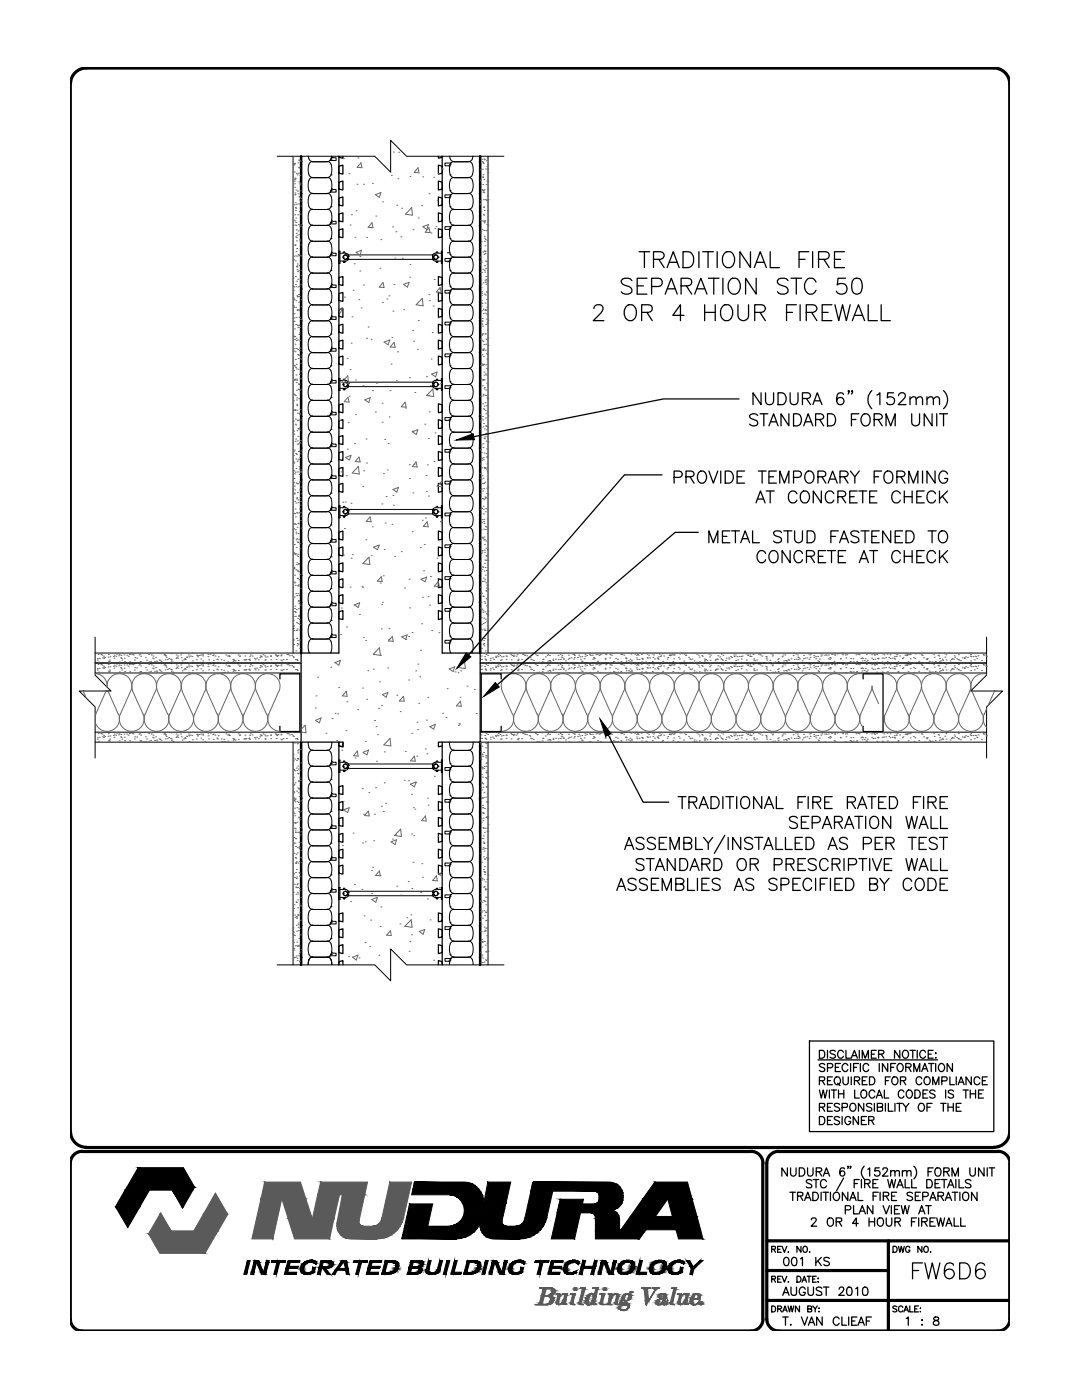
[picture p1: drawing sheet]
<svg xmlns="http://www.w3.org/2000/svg" width="216mm" height="279mm" viewBox="0 0 216 279" stroke-linecap="round" stroke-linejoin="round" font-family="sans-serif">
<!-- layer: LINE9 -->
<g fill="none" stroke="#000" stroke-width=".2">
<path d="M55.3 31.2h19.5l3.1 3.2v-6.4l3.2 3.2h19.5M58.5 31.2v99.1M60.1 38.5l.2 .1-.2 .1zM60.1 32.2l.2 .1-.2 .1zM61.5 31.1l.1 .6M61.6 31.7a.78 .78 0 0 0 .8 .5 1.1 1.1 0 0 0-.9 1.4v.9a.92 .92 0 0 0 .9 .9 1.1 1.1 0 0 0-.9 1.4v.8a.92 .92 0 0 0 .9 1 1.1 1.1 0 0 0-.9 1.4v.8a.92 .92 0 0 0 .9 1 1.1 1.1 0 0 0-.9 1.3v.9a.92 .92 0 0 0 .9 .9 1.1 1.1 0 0 0-.9 1.4v.9a.92 .92 0 0 0 .9 .9 .78 .78 0 0 0-.8 .6M62.4 32.3h2.9M62.4 35.5h2.9M62.4 38.6h2.9M66 38.3l-.1 .1M66.1 34.9h.1M66.1 38.1h.1"/>
<path d="M66.1 31.7h.1M66.1 31.7a.78 .78 0 0 1-.8 .5 1.1 1.1 0 0 1 .9 1.4v.9a.92 .92 0 0 1-.9 .9 1.1 1.1 0 0 1 .9 1.4l-.1 1.2M66.1 38.1a.78 .78 0 0 1-.8 .5 1.1 1.1 0 0 1 .9 1.4v.8a.92 .92 0 0 1-.9 1 1.1 1.1 0 0 1 .9 1.3l-.1 1.3M66.1 38.1l-.3 .3M66.1 31.7l-.2 .3h.1M66.2 37.6l-.1 .4M66.2 31.1l-.1 .6 .1-.5M66.2 37.6l.1 .2h.8v.5h-1.1M66.2 31.2l.2 .2M66.4 31.5h.7v.5h-1.1M89.5 39.4l.2 .2M89.5 33l.2 .3"/>
<path d="M89.7 31.1l.1 .6M89.8 34.9h.1M89.8 38.1h.1M89.8 39.2h.1M89.8 32.8h.1M89.8 32.8l-.1 .8v.9a.92 .92 0 0 0 .9 .9 1.1 1.1 0 0 0-.9 1.4v.8a.92 .92 0 0 0 .9 1 .78 .78 0 0 0-.8 .5M89.8 39.1l-.1 .9v.8a.92 .92 0 0 0 .9 1 1.1 1.1 0 0 0-.9 1.3v.9a.92 .92 0 0 0 .9 .9 .78 .78 0 0 0-.8 .6M89.8 39.1l-.1 .5M89.8 32.8l-.1 .5M89.8 31.7a.78 .78 0 0 0 .8 .5 .78 .78 0 0 0-.8 .6M89.9 38.9h-1.1v.5h.7M89.9 32.5h-1.1v.6h.7"/>
<path d="M89.9 38.8h.1l-.2 .3M90 32.4l-.1 .1M90.1 32.5l-.3 .3M90.6 32.3h2.9M90.6 35.5h2.9M90.6 38.6h2.9M94.3 31.7a.78 .78 0 0 1-.8 .5 1.1 1.1 0 0 1 .9 1.4v.9a.92 .92 0 0 1-.9 .9 1.1 1.1 0 0 1 .9 1.4v.8a.92 .92 0 0 1-.9 1 1.1 1.1 0 0 1 .9 1.4v.8a.92 .92 0 0 1-.9 1 1.1 1.1 0 0 1 .9 1.3v.9a.92 .92 0 0 1-.9 .9 1.1 1.1 0 0 1 .9 1.4v.9a.92 .92 0 0 1-.9 .9M94.4 31.1l-.1 .6M95.6 38.6l.2-.1v.2zM95.6 32.3l.2-.1v.2zM97.4 31.2v99.1M60.1 57.6l.2 .1-.2 .1z"/>
<path d="M60.1 44.9l.2 .1-.2 .1zM61.6 58.2l-.1 .8v.9a.92 .92 0 0 0 .9 .9 1.1 1.1 0 0 0-.9 1.4v.8a.92 .92 0 0 0 .9 1 1.1 1.1 0 0 0-.9 1.4l.1 1.2M61.6 48.7l-.1 .8v.8a.92 .92 0 0 0 .9 1 1.1 1.1 0 0 0-.9 1.4v.8a.92 .92 0 0 0 .9 1 1.1 1.1 0 0 0-.9 1.3l.1 1.3M61.6 57.1a.78 .78 0 0 0 .8 .5 .78 .78 0 0 0-.8 .6M62.4 48.2h2.9M62.4 51.3h2.9M62.4 54.5h2.9M62.4 57.7h2.9M62.4 41.8h2.9M62.4 45h2.9M65.3 48.1a.78 .78 0 0 1 .8 .6M65.3 57.6a.78 .78 0 0 1 .8 .6"/>
<path d="M66.1 50.8h.1M66.1 57.1h.1M66.1 54h.1M66.1 44.4h.1M66.1 47.6h.1M66.1 41.3h.1M66.1 50.8a.78 .78 0 0 1-.8 .5 1.1 1.1 0 0 1 .9 1.4v.8a.92 .92 0 0 1-.9 1 1.1 1.1 0 0 1 .9 1.3l-.1 1.3 .1-.5M66.1 57.1a.78 .78 0 0 1-.8 .5M66.1 57.1l-.2 .3h.1M66.1 50.8l-.2 .3 .1-.1M66.1 44.4a.78 .78 0 0 1-.8 .5 1.1 1.1 0 0 1 .9 1.4l-.1 1.3M66.1 47.6a.78 .78 0 0 1-.8 .5"/>
<path d="M66.1 44.4l-.2 .3h.1M66.1 58.2l.1 .8v.9a.92 .92 0 0 1-.9 .9 1.1 1.1 0 0 1 .9 1.4l-.1 1.2M66.1 48.7l.1 .8-.1 1.2M66.2 50.3l-.1 .4M66.2 43.9l-.1 .5M66.2 56.6l.2 .2M66.2 50.3l.2 .2M66.2 43.9l.2 .2M66.4 56.9h.7v.5h-1.1M66.4 50.5h.7v.5h-1.1M66.4 44.2h.7v.5h-1.1M67.6 52.5h.2z"/>
<path d="M67.6 50.2h.2zM67.6 50.2v2.3M67.8 50.5h.7l.1-.3 .3 .3M67.8 52.1h.7v.2M67.8 50.2v2.3M68.6 52.4l-.1-.1 .2 .1M68.8 52.1v.2v-.2M68.8 52.3l-.1 .1zM68.8 52.1h.1M68.9 50.5l.4 .1 .3 .3M68.9 52.1h.1M68.9 50.5h.1"/>
<path d="M68.9 50.9h18.1M68.9 51.8h18.1M69.3 51.2a.44 .44 0 0 0-.7-.2 .44 .44 0 0 0 0 .7 .44 .44 0 0 0 .7-.2M69.3 51.2h.1M69.3 51.5h.1M69.3 51.5h.2M69.3 51.2h.2M69.6 51.2h.1M69.5 51.5h.1M69.5 51.2h.1M69.6 51.5l-.2 .4-.5 .2M69.6 50.9h.1"/>
<path d="M69.6 50.9v.3M86.3 51.5l.1 .4 .6 .2M86.3 51.2h.1M86.3 50.9h.1M86.3 50.9v.3M86.3 51.5h.1M86.3 51.5h.3M86.3 51.2h.3M86.6 51.2a.42 .42 0 0 1 .6-.2 .42 .42 0 0 1 0 .6 .42 .42 0 0 1-.6-.1M86.6 51.2h.1M86.6 51.5h.1M87 50.5l-.4 .1-.3 .3"/>
<path d="M87 52.1h.1M87 50.5h.1M87 50.5l.2-.3 .1 .3h.8M87.1 52.1v.2v-.2M87.1 52.3l.1 .1 .1-.1-.1 .1zM88.1 52.5h.1zM88.1 50.2h.1zM88.1 52.1h-.8v.2M88.1 50.2v2.3M88.2 50.2v2.3M89.3 52.2h.5M89.3 50.4h.5"/>
<path d="M89.5 58.4l.2 .3M89.5 52.1l.2 .2M89.5 45.7l.2 .3M89.7 58.7l.1-.5-.1 .8v.9a.92 .92 0 0 0 .9 .9 1.1 1.1 0 0 0-.9 1.4v.8a.92 .92 0 0 0 .9 1 .78 .78 0 0 0-.8 .5M89.8 50.8h.1M89.8 57.1h.1M89.8 58.2h.1M89.8 54h.1M89.8 51.9h.1M89.8 44.4h.1M89.8 47.6h.1M89.8 45.5h.1"/>
<path d="M89.8 41.3h.1M89.8 48.7l-.1 .8v.8a.92 .92 0 0 0 .9 1 .78 .78 0 0 0-.8 .5M89.8 45.5l-.1 .8v.9a.92 .92 0 0 0 .9 .9 .78 .78 0 0 0-.8 .6M89.8 51.8l-.1 .9v.8a.92 .92 0 0 0 .9 1 1.1 1.1 0 0 0-.9 1.3l.1 1.3M89.8 51.8l-.1 .5M89.8 45.5l-.1 .5M89.8 57.1a.78 .78 0 0 0 .8 .5 .78 .78 0 0 0-.8 .6l.3-.3h-1.3v.6h.7M89.9 51.6h-1.1v.5h.7M89.9 45.2h-1.1v.6h.7M89.9 51.5h.1l-.2 .3M89.9 45.2l.1-.1-.2 .4M90.6 48.2h2.9"/>
<path d="M90.6 51.3h2.9M90.6 54.5h2.9M90.6 57.7h2.9M90.6 41.8h2.9M90.6 45h2.9M93.5 48.1a.78 .78 0 0 1 .8 .6M93.5 57.6a.78 .78 0 0 1 .8 .6M94.3 57.1a.78 .78 0 0 1-.8 .5M94.3 58.2l.1 .8v.9a.92 .92 0 0 1-.9 .9 1.1 1.1 0 0 1 .9 1.4v.8a.92 .92 0 0 1-.9 1 1.1 1.1 0 0 1 .9 1.4l-.1 1.2M94.3 48.7l.1 .8v.8a.92 .92 0 0 1-.9 1 1.1 1.1 0 0 1 .9 1.4v.8a.92 .92 0 0 1-.9 1 1.1 1.1 0 0 1 .9 1.3l-.1 1.3M95.6 57.7l.2-.1v.2zM95.6 45l.2-.1v.2z"/>
<path d="M60.1 70.3l.2 .1-.2 .1zM60.1 63.9l.2 .1-.2 .1zM61.6 67.7l-.1 .8v.9a.92 .92 0 0 0 .9 .9 1.1 1.1 0 0 0-.9 1.4v.9a.92 .92 0 0 0 .9 .9 1.1 1.1 0 0 0-.9 1.4l.1 1.2M61.6 76.2a.78 .78 0 0 0 .8 .5 1.1 1.1 0 0 0-.9 1.4v.8a.92 .92 0 0 0 .9 1 1.1 1.1 0 0 0-.9 1.3v.9a.92 .92 0 0 0 .9 .9 1.1 1.1 0 0 0-.9 1.4l.1 1.3M61.6 66.6a.78 .78 0 0 0 .8 .6 .78 .78 0 0 0-.8 .5M62.4 60.9h2.9M62.4 64h2.9M62.4 73.6h2.9M62.4 76.7h2.9M62.4 79.9h2.9M62.4 67.2h2.9M62.4 70.4h2.9"/>
<path d="M66.1 63.5h.1M66.1 76.2h.1M66.1 79.4h.1M66.1 69.8h.1M66.1 73h.1M66.1 66.7h.1M66.1 60.3h.1M66.1 63.5a.78 .78 0 0 1-.8 .5 1.1 1.1 0 0 1 .9 1.4l-.1 1.2M66.1 69.8a.78 .78 0 0 1-.8 .5 1.1 1.1 0 0 1 .9 1.4v.9a.92 .92 0 0 1-.9 .9 1.1 1.1 0 0 1 .9 1.4l-.1 1.2 .1-.4M66.1 76.2l-.2 .3 .1-.1M66.1 76.2a.78 .78 0 0 1-.8 .5 1.1 1.1 0 0 1 .9 1.4v.8a.92 .92 0 0 1-.9 1 1.1 1.1 0 0 1 .9 1.3l-.1 1.3M66.1 66.6a.78 .78 0 0 1-.8 .6 .78 .78 0 0 1 .8 .5"/>
<path d="M66.1 69.8l-.2 .3h.1M66.1 63.5l-.2 .3 .1-.1M66.1 67.7l.1 .8-.1 1.3M66.2 69.3l-.1 .5M66.2 63l-.1 .4M66.2 75.7l.2 .2M66.2 69.3l.2 .2M66.2 63l.2 .2M66.4 75.9h.7v.5h-1.1M66.4 69.6h.7v.5h-1.1M66.4 63.2h.7v.5h-1.1M67.6 77.9h.2z"/>
<path d="M67.6 75.6h.2zM67.6 75.6v2.3M67.8 75.9h.7l.1-.3 .3 .3M67.8 77.5h.7v.2M67.8 75.6v2.3M68.6 77.8l-.1-.1 .2 .1M68.7 77.8l.1-.1zM68.8 77.5v.2v-.2M68.8 77.5h.1M68.9 75.9l.4 .1 .3 .3M68.9 77.5h.1M68.9 75.9h.1"/>
<path d="M68.9 76.3h18.1M68.9 77.2h18.1M69.3 76.6a.44 .44 0 0 0-.7-.2 .44 .44 0 0 0 0 .7 .44 .44 0 0 0 .7-.2M69.3 76.6h.1M69.3 76.9h.1M69.3 76.9h.2M69.3 76.6h.2M69.6 76.6h.1M69.5 76.9h.1M69.5 76.6h.1M69.6 76.9l-.2 .4-.5 .2M69.6 76.3h.1"/>
<path d="M69.6 76.3v.3M86.3 76.9l.1 .4 .6 .2M86.3 76.6h.1M86.3 76.3h.1M86.3 76.3v.3M86.3 76.9h.1M86.3 76.9h.3M86.3 76.6h.3M86.6 76.6a.42 .42 0 0 1 .6-.2 .42 .42 0 0 1 0 .6 .42 .42 0 0 1-.6-.1M86.6 76.6h.1M86.6 76.9h.1M87 75.9l-.4 .1-.3 .3"/>
<path d="M87 77.5h.1M87 75.9h.1M87 75.9l.2-.3 .1 .3h.8M87.1 77.5v.2v-.2M87.1 77.7l.1 .1 .1-.1-.1 .1zM88.1 77.9h.1zM88.1 75.6h.1zM88.1 77.5h-.8v.2M88.1 75.6v2.3M88.2 75.6v2.3M89.5 77.5l.2 .2M89.5 71.1l.2 .3"/>
<path d="M89.5 64.8l.2 .2M89.8 63.5h.1M89.8 76.2h.1M89.8 79.4h.1M89.8 77.3h.1M89.8 69.8h.1M89.8 73h.1M89.8 70.9h.1M89.8 66.7h.1M89.8 64.6h.1M89.8 60.3h.1M89.8 70.9l-.1 .8v.9a.92 .92 0 0 0 .9 .9 1.1 1.1 0 0 0-.9 1.4l.1 1.2"/>
<path d="M89.8 77.2l-.1 .9v.8a.92 .92 0 0 0 .9 1 1.1 1.1 0 0 0-.9 1.3v.9a.92 .92 0 0 0 .9 .9 .78 .78 0 0 0-.8 .6M89.8 77.2l-.1 .5M89.8 67.7l-.1 .8v.9a.92 .92 0 0 0 .9 .9 .78 .78 0 0 0-.8 .6M89.8 70.9l-.1 .5M89.8 64.5l-.1 .9 .1 1.2M89.8 64.5l-.1 .5M89.8 76.2a.78 .78 0 0 0 .8 .5 .78 .78 0 0 0-.8 .5M89.8 77.2l.2-.3-1.2 .1v.5h.7M89.8 66.6a.78 .78 0 0 0 .8 .6 .78 .78 0 0 0-.8 .5M89.9 70.6h-1.1v.6h.7M89.9 64.3h-1.1v.5h.7M89.9 70.6l.1-.1-.2 .4"/>
<path d="M89.9 64.2h.1l-.2 .3M90.6 60.9h2.9M90.6 64h2.9M90.6 73.6h2.9M90.6 76.7h2.9M90.6 79.9h2.9M90.6 67.2h2.9M90.6 70.4h2.9M94.3 76.2a.78 .78 0 0 1-.8 .5 1.1 1.1 0 0 1 .9 1.4v.8a.92 .92 0 0 1-.9 1 1.1 1.1 0 0 1 .9 1.3v.9a.92 .92 0 0 1-.9 .9 1.1 1.1 0 0 1 .9 1.4l-.1 1.3M94.3 66.6a.78 .78 0 0 1-.8 .6 .78 .78 0 0 1 .8 .5M94.3 67.7l.1 .8v.9a.92 .92 0 0 1-.9 .9 1.1 1.1 0 0 1 .9 1.4v.9a.92 .92 0 0 1-.9 .9 1.1 1.1 0 0 1 .9 1.4l-.1 1.2M95.6 70.4l.2-.1v.2z"/>
<path d="M95.6 64l.2-.1v.2zM60.1 95.7l.2 .1-.2 .1zM60.1 89.3l.2 .1-.2 .1zM60.1 83l.2 .1-.2 .1zM61.6 85.7a.78 .78 0 0 0 .8 .5 1.1 1.1 0 0 0-.9 1.4v.8a.92 .92 0 0 0 .9 1 1.1 1.1 0 0 0-.9 1.4v.8a.92 .92 0 0 0 .9 1 1.1 1.1 0 0 0-.9 1.3v.9a.92 .92 0 0 0 .9 .9 1.1 1.1 0 0 0-.9 1.4v.9a.92 .92 0 0 0 .9 .9 1.1 1.1 0 0 0-.9 1.4v.8a.92 .92 0 0 0 .9 1 .78 .78 0 0 0-.8 .5M62.4 89.4h2.9M62.4 92.6h2.9M62.4 95.8h2.9M62.4 99h2.9M62.4 83.1h2.9M62.4 86.3h2.9M66.1 92.1h.1"/>
<path d="M66.1 98.4h.1M66.1 95.2h.1M66.1 82.5h.1M66.1 85.7h.1M66.1 88.9h.1M66.1 88.9a.78 .78 0 0 1-.8 .5 1.1 1.1 0 0 1 .9 1.4l-.1 1.2M66.1 92a.78 .78 0 0 1-.8 .6 1.1 1.1 0 0 1 .9 1.3l-.1 1.3M66.1 95.2a.78 .78 0 0 1-.8 .5 1.1 1.1 0 0 1 .9 1.4v.9a.92 .92 0 0 1-.9 .9 1.1 1.1 0 0 1 .9 1.4l-.1 1.2M66.1 95.2l-.2 .3h.1M66.1 82.5l-.2 .3h.1M66.1 82.5a.78 .78 0 0 1-.8 .5 1.1 1.1 0 0 1 .9 1.4l-.1 1.3M66.1 85.7a.78 .78 0 0 1-.8 .5 1.1 1.1 0 0 1 .9 1.4l-.1 1.2"/>
<path d="M66.1 88.9l-.2 .3 .1-.1M66.2 94.7l-.1 .5M66.2 82l-.1 .5M66.2 88.4l-.1 .4M66.2 94.7l.2 .2M66.2 82l.1 .2 .8 .1v.5h-1.1M66.2 88.4l.2 .2M66.4 95h.7v.5h-1.1M66.4 88.6h.7v.5h-1.1M89.5 96.5l.2 .3M89.5 90.2l.2 .2M89.5 83.8l.2 .3"/>
<path d="M89.8 92.1h.1M89.8 98.4h.1M89.8 96.3h.1M89.8 95.2h.1M89.8 90h.1M89.8 82.5h.1M89.8 88.9h.1M89.8 85.7h.1M89.8 83.6h.1M89.8 89.9l-.1 .9v.8a.92 .92 0 0 0 .9 1 1.1 1.1 0 0 0-.9 1.3v.9a.92 .92 0 0 0 .9 .9 .78 .78 0 0 0-.8 .6M89.8 96.3l-.1 .8v.9a.92 .92 0 0 0 .9 .9 1.1 1.1 0 0 0-.9 1.4v.8a.92 .92 0 0 0 .9 1 .78 .78 0 0 0-.8 .5l.3-.3h-.2M89.8 96.3l-.1 .5"/>
<path d="M89.8 89.9l-.1 .5M89.8 83.6l-.1 .8 .1 1.3M89.8 83.6l-.1 .5M89.8 85.7a.78 .78 0 0 0 .8 .5 1.1 1.1 0 0 0-.9 1.4v.8a.92 .92 0 0 0 .9 1 .78 .78 0 0 0-.8 .5M89.9 96h-1.1v.6h.7M89.9 89.7h-1.1v.5h.7M89.9 83.3h-1.1v.6h.7M89.9 96l.1-.1-.2 .4M89.9 89.6h.1l-.2 .3M89.9 83.3l.1-.1-.2 .4M90.6 89.4h2.9M90.6 92.6h2.9"/>
<path d="M90.6 95.8h2.9M90.6 99h2.9M90.6 83.1h2.9M90.6 86.3h2.9M94.3 85.7a.78 .78 0 0 1-.8 .5 1.1 1.1 0 0 1 .9 1.4v.8a.92 .92 0 0 1-.9 1 1.1 1.1 0 0 1 .9 1.4v.8a.92 .92 0 0 1-.9 1 1.1 1.1 0 0 1 .9 1.3v.9a.92 .92 0 0 1-.9 .9 1.1 1.1 0 0 1 .9 1.4v.9a.92 .92 0 0 1-.9 .9 1.1 1.1 0 0 1 .9 1.4v.8a.92 .92 0 0 1-.9 1M95.6 95.8l.2-.1v.2zM95.6 89.4l.2-.1v.2zM95.6 83.1l.2-.1v.2zM60.1 114.7l.2 .1-.2 .1zM60.1 108.4l.2 .1-.2 .1zM61.6 112.2l-.1 .8v.8a.92 .92 0 0 0 .9 1 1.1 1.1 0 0 0-.9 1.4v.8a.92 .92 0 0 0 .9 1 1.1 1.1 0 0 0-.9 1.3l.1 1.3M61.6 102.6l-.1 .9v.8a.92 .92 0 0 0 .9 1 1.1 1.1 0 0 0-.9 1.3v.9a.92 .92 0 0 0 .9 .9 1.1 1.1 0 0 0-.9 1.4l.1 1.3"/>
<path d="M61.6 111.1a.78 .78 0 0 0 .8 .5 .78 .78 0 0 0-.8 .6M62.4 114.8h2.9M62.4 118h2.9M62.4 102.1h2.9M62.4 105.3h2.9M62.4 108.5h2.9M62.4 111.7h2.9M65.3 102.1a.78 .78 0 0 1 .8 .5M65.3 111.6a.78 .78 0 0 1 .8 .6M66 101.8l-.1 .1M66.1 117.5h.1M66.1 104.8h.1"/>
<path d="M66.1 111.1h.1M66.1 114.3h.1M66.1 107.9h.1M66.1 101.6h.1M66.1 114.3a.78 .78 0 0 1-.8 .5 1.1 1.1 0 0 1 .9 1.4v.8a.92 .92 0 0 1-.9 1 1.1 1.1 0 0 1 .9 1.3l-.1 1.3 .1-.5M66.1 107.9a.78 .78 0 0 1-.8 .5 1.1 1.1 0 0 1 .9 1.4l-.1 1.3M66.1 111.1a.78 .78 0 0 1-.8 .5M66.1 114.3l-.2 .3 .1-.1M66.1 107.9l-.2 .3h.1M66.1 101.6a.78 .78 0 0 1-.8 .5M66.1 101.6l-.3 .3M66.1 102.6l.1 .9v.8a.92 .92 0 0 1-.9 1 1.1 1.1 0 0 1 .9 1.3l-.1 1.3"/>
<path d="M66.1 112.2l.1 .8-.1 1.2M66.2 113.8l-.1 .4M66.2 107.4l-.1 .5M66.2 101.1l-.1 .4M66.2 113.8l.2 .2M66.2 107.4l.2 .2M66.2 101.1l.2 .2M66.4 114h.7v.5h-1.1M66.4 107.7h.7v.5h-1.1M66.4 101.3h.7v.5h-1.1M67.6 103.3h.2zM67.6 101h.2z"/>
<path d="M67.6 101v2.3M67.8 101.3h.7l.1-.3 .3 .3M67.8 102.9h.7v.2M67.8 101v2.3M68.6 103.2l-.1-.1 .2 .1M68.7 103.2l.1-.1zM68.8 102.9v.2v-.2M68.8 102.9h.1M68.9 101.3l.4 .1 .3 .3M68.9 102.9h.1M68.9 101.3h.1M68.9 101.7h18.1"/>
<path d="M68.9 102.6h18.1M69.3 102a.44 .44 0 0 0-.7-.2 .44 .44 0 0 0 0 .7 .44 .44 0 0 0 .7-.2M69.3 102h.1M69.3 102.3h.1M69.3 102.3h.2M69.3 102h.2M69.6 102h.1M69.5 102.3h.1M69.5 102h.1M69.6 102.3l-.2 .4-.5 .2M69.6 101.7h.1M69.6 101.7v.3"/>
<path d="M86.3 102.3l.1 .4 .6 .2M86.3 102h.1M86.3 101.7h.1M86.3 101.7v.3M86.3 102.3h.1M86.3 102.3h.3M86.3 102h.3M86.6 102a.42 .42 0 0 1 .6-.2 .42 .42 0 0 1 0 .6 .42 .42 0 0 1-.6-.1M86.6 102h.1M86.6 102.3h.1M87 101.3l-.4 .1-.3 .3M87 102.9h.1"/>
<path d="M87 101.3h.1M87 101.3l.2-.3 .1 .3h.8M87.1 102.9v.2v-.2M87.1 103.1l.1 .1 .1-.1-.1 .1zM88.1 103.3h.1zM88.1 101h.1zM88.1 102.9h-.8v.2M88.1 101v2.3M88.2 101v2.3M89.5 115.6l.2 .2M89.5 109.2l.2 .3M89.5 102.9l.2 .2"/>
<path d="M89.7 103.1l.1-.5-.1 .9v.8a.92 .92 0 0 0 .9 1 1.1 1.1 0 0 0-.9 1.3v.9a.92 .92 0 0 0 .9 .9 .78 .78 0 0 0-.8 .6M89.8 117.5h.1M89.8 104.8h.1M89.8 111.1h.1M89.8 114.3h.1M89.8 115.4h.1M89.8 107.9h.1M89.8 109h.1M89.8 101.6h.1M89.8 102.7h.1M89.8 115.3l-.1 .9v.8a.92 .92 0 0 0 .9 1 1.1 1.1 0 0 0-.9 1.3l.1 1.3M89.8 112.2l-.1 .8v.8a.92 .92 0 0 0 .9 1 .78 .78 0 0 0-.8 .5"/>
<path d="M89.8 109l-.1 .8 .1 1.3M89.8 115.3l-.1 .5M89.8 109l-.1 .5M89.8 111.1a.78 .78 0 0 0 .8 .5 .78 .78 0 0 0-.8 .6M89.9 115.1h-1.1v.5h.7M89.9 108.7h-1.1v.6h.7M89.9 102.4h-1.1v.5h.7M89.9 115h.1l-.2 .3M89.9 108.7l.1-.1-.2 .4M90.6 114.8h2.9M90.6 118h2.9M90.6 102.1h2.9"/>
<path d="M90.6 105.3h2.9M90.6 108.5h2.9M90.6 111.7h2.9M93.5 102.1a.78 .78 0 0 1 .8 .5M93.5 111.6a.78 .78 0 0 1 .8 .6M94.3 111.1a.78 .78 0 0 1-.8 .5M94.3 112.2l.1 .8v.8a.92 .92 0 0 1-.9 1 1.1 1.1 0 0 1 .9 1.4v.8a.92 .92 0 0 1-.9 1 1.1 1.1 0 0 1 .9 1.3l-.1 1.3M94.3 102.6l.1 .9v.8a.92 .92 0 0 1-.9 1 1.1 1.1 0 0 1 .9 1.3v.9a.92 .92 0 0 1-.9 .9 1.1 1.1 0 0 1 .9 1.4l-.1 1.3M95.6 114.8l.2-.1v.2zM95.6 108.5l.2-.1v.2zM19 127.2v7.5l3.2 3.2h-6.4l3.2 3.2v10.2M19 134.3h41.1"/>
<path d="M19 132.3h41.1M19 130.3h41.1M60.1 120.1l.2 .1-.2 .1zM61.6 121.7l-.1 .8v.9a.92 .92 0 0 0 .9 .9 1.1 1.1 0 0 0-.9 1.4v.8a.92 .92 0 0 0 .9 1 1.1 1.1 0 0 0-.9 1.4l.1 1.2M61.6 120.6a.78 .78 0 0 0 .8 .5 .78 .78 0 0 0-.8 .6M61.6 130.1l.1 .2M62.4 121.2h2.9M62.4 124.4h2.9M62.4 127.5h2.9M66.1 120.6h.1M66.1 123.8h.1M66.1 127h.1"/>
<path d="M66.1 120.6a.78 .78 0 0 1-.8 .5 .78 .78 0 0 1 .8 .6M66.1 120.6l-.2 .3h.1M66.1 127a.78 .78 0 0 1-.8 .5 1.1 1.1 0 0 1 .9 1.4l-.1 1.2M66.1 130.1l-.1 .2M66.1 127l-.2 .3 .1-.1M66.1 121.7l.1 .8v.9a.92 .92 0 0 1-.9 .9 1.1 1.1 0 0 1 .9 1.4l-.1 1.2M66.2 126.5l-.1 .4M66.2 120.1l.2 .2M66.2 126.5l.2 .2M66.4 120.4h.7v.5h-1.1M66.4 126.7h.7v.5h-1.1M89.5 121.9l.2 .3"/>
<path d="M89.5 128.3l.2 .2M89.7 122.2l.1-.5-.1 .8v.9a.92 .92 0 0 0 .9 .9 1.1 1.1 0 0 0-.9 1.4v.8a.92 .92 0 0 0 .9 1 .78 .78 0 0 0-.8 .5M89.8 120.6h.1M89.8 121.7h.1M89.8 123.8h.1M89.8 127h.1M89.8 128.1h.1M89.8 128l-.1 .9 .1 1.2M89.8 128l-.1 .5M89.8 120.6a.78 .78 0 0 0 .8 .5 .78 .78 0 0 0-.8 .6l.3-.3h-1.3v.6h.7M89.8 130.1l.1 .2M89.9 127.8h-1.1v.5h.7"/>
<path d="M89.9 127.7h.1l-.2 .3M90.6 121.2h2.9M90.6 124.4h2.9M90.6 127.5h2.9M94.3 120.6a.78 .78 0 0 1-.8 .5 .78 .78 0 0 1 .8 .6M94.3 130.1l-.1 .2M94.3 121.7l.1 .8v.9a.92 .92 0 0 1-.9 .9 1.1 1.1 0 0 1 .9 1.4v.8a.92 .92 0 0 1-.9 1 1.1 1.1 0 0 1 .9 1.4l-.1 1.2M95.6 120.2l.2-.1v.2zM95.8 134.3h101.1M95.8 132.3h101.1M95.8 130.3h101.1M196.9 127.2v7.5l-3.2 3.2h6.3l-3.1 3.2v10.2"/>
<path d="M19 146.1h41.1M19 148.1h41.1M58.5 148.1v44.5M60.1 159.2l.2 .1-.2 .1zM61.5 148.1a1.31 1.31 0 0 0 .9 1.6 1.1 1.1 0 0 0-.9 1.4v.8a.92 .92 0 0 0 .9 1 1.1 1.1 0 0 0-.9 1.4v.8a.92 .92 0 0 0 .9 1 .78 .78 0 0 0-.8 .5M61.6 156.6l-.1 .8v.9a.92 .92 0 0 0 .9 .9 1.1 1.1 0 0 0-.9 1.4v.9a.92 .92 0 0 0 .9 .9 1.1 1.1 0 0 0-.9 1.4l.1 1.2M62.4 156.1h2.9M62.4 159.3h2.9M62.4 149.8h2.9M62.4 152.9h2.9M65.3 156.1a.78 .78 0 0 1 .8 .5M66.1 158.7h.1"/>
<path d="M66.1 152.4h.1M66.1 155.6h.1M66.1 158.7a.78 .78 0 0 1-.8 .5 1.1 1.1 0 0 1 .9 1.4v.9a.92 .92 0 0 1-.9 .9 1.1 1.1 0 0 1 .9 1.4l-.1 1.2 .1-.4M66.1 158.7l-.2 .3h.1M66.1 152.4a.78 .78 0 0 1-.8 .5 1.1 1.1 0 0 1 .9 1.4l-.1 1.2M66.1 155.5a.78 .78 0 0 1-.8 .6M66.1 152.4l-.2 .3 .1-.1M66.1 156.6l.1 .8-.1 1.3M66.2 158.2l-.1 .5M66.2 151.9l-.1 .4M66.2 148.1a1.31 1.31 0 0 1-.9 1.6 1.1 1.1 0 0 1 .9 1.4l-.1 1.2M66.2 158.2l.2 .2"/>
<path d="M66.2 151.9l.2 .2M66.4 158.5h.7v.5h-1.1M66.4 152.1h.7v.5h-1.1M67.6 154.1h.2zM67.6 151.7h.2zM67.6 151.7v2.4M67.8 152.1h.7l.1-.3 .3 .3M67.8 153.7h.7v.2M67.8 151.7v2.4M68.6 154l-.1-.1 .2 .1M68.7 154l.1-.1zM68.8 153.7v.2v-.2"/>
<path d="M68.8 153.7h.1M68.9 152.1l.4 .1 .3 .3M68.9 153.7h.1M68.9 152.1h.1M68.9 152.5h18.1M68.9 153.4h18.1M69.3 152.8a.44 .44 0 0 0-.7-.2 .44 .44 0 0 0 0 .7 .44 .44 0 0 0 .7-.2M69.3 152.8h.1M69.3 153.1h.1M69.3 153.1h.2M69.3 152.8h.2M69.6 152.8h.1"/>
<path d="M69.5 153.1h.1M69.5 152.8h.1M69.6 153.1l-.2 .4-.5 .2M69.6 152.5h.1M69.6 152.5v.3M86.3 153.1l.1 .4 .6 .2M86.3 152.8h.1M86.3 152.5h.1M86.3 152.5v.3M86.3 153.1h.1M86.3 153.1h.3M86.3 152.8h.3"/>
<path d="M86.6 152.8a.42 .42 0 0 1 .6-.2 .42 .42 0 0 1 0 .6 .42 .42 0 0 1-.6-.1M86.6 152.8h.1M86.6 153.1h.1M87 152.1l-.4 .1-.3 .3M87 153.7h.1M87 152.1h.1M87 152.1l.2-.3 .1 .3h.8M87.1 153.7v.2v-.2M87.1 153.9l.1 .1 .1-.1-.1 .1zM88.1 154.1h.1zM88.1 151.7h.1zM88.1 153.7h-.8v.2"/>
<path d="M88.1 151.7v2.4M88.2 151.7v2.4M89.5 153.7l.2 .2M89.7 148.1a1.31 1.31 0 0 0 .9 1.6 1.1 1.1 0 0 0-.9 1.4v.8a.92 .92 0 0 0 .9 1 .78 .78 0 0 0-.8 .5M89.8 158.7h.1M89.8 159.8h.1M89.8 152.4h.1M89.8 155.6h.1M89.8 153.5h.1M89.8 156.6l-.1 .8v.9a.92 .92 0 0 0 .9 .9 .78 .78 0 0 0-.8 .6M89.8 153.4l-.1 .9v.8a.92 .92 0 0 0 .9 1 .78 .78 0 0 0-.8 .5M89.8 159.8l-.1 .8v.9a.92 .92 0 0 0 .9 .9 1.1 1.1 0 0 0-.9 1.4l.1 1.2"/>
<path d="M89.8 159.8l-.1 .5M89.8 153.4l-.1 .5M89.9 159.5h-1.1v.6h.7M89.9 153.2h-1.1v.5h.7M89.9 159.5l.1-.1-.2 .4M89.9 153.1h.1l-.2 .3M90.6 156.1h2.9M90.6 159.3h2.9M90.6 149.8h2.9M90.6 152.9h2.9M93.5 156.1a.78 .78 0 0 1 .8 .5M94.3 156.6l.1 .8v.9a.92 .92 0 0 1-.9 .9 1.1 1.1 0 0 1 .9 1.4v.9a.92 .92 0 0 1-.9 .9 1.1 1.1 0 0 1 .9 1.4l-.1 1.2"/>
<path d="M94.4 148.1a1.31 1.31 0 0 1-.9 1.6 1.1 1.1 0 0 1 .9 1.4v.8a.92 .92 0 0 1-.9 1 1.1 1.1 0 0 1 .9 1.4v.8a.92 .92 0 0 1-.9 1M95.6 159.3l.2-.1v.2zM95.8 146.1h101.1M95.8 148.1h101.1M97.4 148.1v44.5M60.1 171.9l.2 .1-.2 .1zM60.1 165.5l.2 .1-.2 .1zM61.6 166.1l-.1 .9v.8a.92 .92 0 0 0 .9 1 1.1 1.1 0 0 0-.9 1.3v.9a.92 .92 0 0 0 .9 .9 1.1 1.1 0 0 0-.9 1.4l.1 1.3M61.6 175.7l-.1 .8v.8a.92 .92 0 0 0 .9 1 1.1 1.1 0 0 0-.9 1.4v.8a.92 .92 0 0 0 .9 1 1.1 1.1 0 0 0-.9 1.3l.1 1.3M61.6 174.6a.78 .78 0 0 0 .8 .5 .78 .78 0 0 0-.8 .6M61.6 165.1a.78 .78 0 0 0 .8 .5 .78 .78 0 0 0-.8 .5M62.4 168.8h2.9"/>
<path d="M62.4 172h2.9M62.4 175.2h2.9M62.4 178.3h2.9M62.4 162.5h2.9M62.4 165.6h2.9M65.3 165.6a.78 .78 0 0 1 .8 .5M66.1 171.4h.1M66.1 177.8h.1M66.1 174.6h.1M66.1 165.1h.1M66.1 168.3h.1M66.1 161.9h.1"/>
<path d="M66.1 171.4l-.2 .3h.1M66.1 171.4a.78 .78 0 0 1-.8 .5 1.1 1.1 0 0 1 .9 1.4l-.1 1.3M66.1 177.8a.78 .78 0 0 1-.8 .5 1.1 1.1 0 0 1 .9 1.4v.8a.92 .92 0 0 1-.9 1 1.1 1.1 0 0 1 .9 1.3l-.1 1.3 .1-.5M66.1 177.8l-.2 .3 .1-.1M66.1 174.6a.78 .78 0 0 1-.8 .5 .78 .78 0 0 1 .8 .6M66.1 165.1a.78 .78 0 0 1-.8 .5M66.1 165.1l-.2 .3 .1-.1M66.1 166.1l.1 .9v.8a.92 .92 0 0 1-.9 1 1.1 1.1 0 0 1 .9 1.3l-.1 1.3M66.1 175.7l.1 .8-.1 1.2M66.2 170.9l-.1 .5M66.2 177.3l-.1 .4M66.2 170.9l.2 .2"/>
<path d="M66.2 177.3l.2 .2M66.2 164.6l.2 .2M66.4 171.2h.7v.5h-1.1M66.4 177.5h.7v.5h-1.1M66.4 164.8h.7v.5h-1.1M67.6 179.5h.2zM67.6 177.1h.2zM67.6 177.1v2.4M67.8 177.5h.7l.1-.3 .3 .3M67.8 179.1h.7v.2M67.8 177.1v2.4M68.6 179.4l-.1-.1 .2 .1"/>
<path d="M68.7 179.4l.1-.1zM68.8 179.1v.2v-.2M68.8 179.1h.1M68.9 177.5l.4 .1 .3 .3M68.9 179.1h.1M68.9 177.5h.1M68.9 177.9h18.1M68.9 178.8h18.1M69.3 178.2a.44 .44 0 0 0-.7-.2 .44 .44 0 0 0 0 .7 .44 .44 0 0 0 .7-.2M69.3 178.2h.1M69.3 178.5h.1M69.3 178.5h.2"/>
<path d="M69.3 178.2h.2M69.6 178.2h.1M69.5 178.5h.1M69.5 178.2h.1M69.6 178.5l-.2 .4-.5 .2M69.6 177.9h.1M69.6 177.9v.3M86.3 178.5l.1 .4 .6 .2M86.3 178.2h.1M86.3 177.9h.1M86.3 177.9v.3M86.3 178.5h.1"/>
<path d="M86.3 178.5h.3M86.3 178.2h.3M86.6 178.2a.42 .42 0 0 1 .6-.2 .42 .42 0 0 1 0 .6 .42 .42 0 0 1-.6-.1M86.6 178.2h.1M86.6 178.5h.1M87 177.5l-.4 .1-.3 .3M87 179.1h.1M87 177.5h.1M87 177.5l.2-.3 .1 .3h.8M87.1 179.1v.2v-.2M87.1 179.3l.1 .1 .1-.1-.1 .1zM88.1 179.5h.1z"/>
<path d="M88.1 177.1h.1zM88.1 179.1h-.8v.2M88.1 177.1v2.4M88.2 177.1v2.4M89.5 179.1l.2 .2M89.5 172.7l.2 .3M89.5 166.4l.2 .2M89.5 160l.2 .3M89.7 166.6l.1-.5-.1 .9v.8a.92 .92 0 0 0 .9 1 1.1 1.1 0 0 0-.9 1.3v.9a.92 .92 0 0 0 .9 .9 .78 .78 0 0 0-.8 .6M89.8 171.4h.1M89.8 177.8h.1M89.8 178.9h.1"/>
<path d="M89.8 174.6h.1M89.8 172.5h.1M89.8 165.1h.1M89.8 168.3h.1M89.8 166.2h.1M89.8 161.9h.1M89.8 178.8l-.1 .9v.8a.92 .92 0 0 0 .9 1 1.1 1.1 0 0 0-.9 1.3l.1 1.3M89.8 175.7l-.1 .8v.8a.92 .92 0 0 0 .9 1 .78 .78 0 0 0-.8 .5M89.8 178.8l-.1 .5M89.8 172.5l-.1 .8 .1 1.3M89.8 172.5l-.1 .5M89.8 174.6a.78 .78 0 0 0 .8 .5 .78 .78 0 0 0-.8 .6"/>
<path d="M89.8 165.1a.78 .78 0 0 0 .8 .5 .78 .78 0 0 0-.8 .5l.3-.3-1.3 .1v.5h.7M89.9 178.6h-1.1v.5h.7M89.9 172.2h-1.1v.6h.7M89.9 178.5h.1l-.2 .3M89.9 172.2l.1-.1-.2 .4M90.6 168.8h2.9M90.6 172h2.9M90.6 175.2h2.9M90.6 178.3h2.9M90.6 162.5h2.9M90.6 165.6h2.9M93.5 165.6a.78 .78 0 0 1 .8 .5"/>
<path d="M94.3 174.6a.78 .78 0 0 1-.8 .5 .78 .78 0 0 1 .8 .6M94.3 165.1a.78 .78 0 0 1-.8 .5M94.3 166.1l.1 .9v.8a.92 .92 0 0 1-.9 1 1.1 1.1 0 0 1 .9 1.3v.9a.92 .92 0 0 1-.9 .9 1.1 1.1 0 0 1 .9 1.4l-.1 1.3M94.3 175.7l.1 .8v.8a.92 .92 0 0 1-.9 1 1.1 1.1 0 0 1 .9 1.4v.8a.92 .92 0 0 1-.9 1 1.1 1.1 0 0 1 .9 1.3l-.1 1.3M95.6 172l.2-.1v.2zM95.6 165.6l.2-.1v.2zM55.3 192.6h19.5l3.1 3.1v-6.3l3.2 3.2h19.5M60.1 190.9l.2 .1-.2 .1zM60.1 184.6l.2 .1-.2 .1zM61.6 184.1a.78 .78 0 0 0 .8 .5 1.1 1.1 0 0 0-.9 1.4v.9a.92 .92 0 0 0 .9 .9 1.1 1.1 0 0 0-.9 1.4v.8a.92 .92 0 0 0 .9 1 1.02 1.02 0 0 0-.9 1.2v.3M62.4 184.7h2.9M62.4 187.9h2.9"/>
<path d="M62.4 181.5h2.9M62.4 191h2.9M66.1 184.1h.1M66.1 187.3h.1M66.1 190.5h.1M66.1 181h.1M66.1 184.1a.78 .78 0 0 1-.8 .5 1.1 1.1 0 0 1 .9 1.4v.9a.92 .92 0 0 1-.9 .9 1.1 1.1 0 0 1 .9 1.4l-.1 1.2M66.1 190.5a.78 .78 0 0 1-.8 .5 1.02 1.02 0 0 1 .9 1.2v.3M66.1 190.5l-.2 .3 .1-.1M66.1 184.1l-.2 .3h.1M66.2 190l-.1 .4M66.2 190l.1 .2h.8v.5h-1.1"/>
<path d="M66.2 183.6l.2 .2M66.4 183.9h.7v.5h-1.1M89.5 191.8l.2 .2M89.5 185.4l.2 .3M89.8 187.3h.1M89.8 184.1h.1M89.8 191.6h.1M89.8 190.5h.1M89.8 185.2h.1M89.8 181h.1M89.8 185.2l-.1 .8v.9a.92 .92 0 0 0 .9 .9 1.1 1.1 0 0 0-.9 1.4v.8a.92 .92 0 0 0 .9 1 .78 .78 0 0 0-.8 .5M89.8 191.5l-.1 1"/>
<path d="M89.8 191.5l-.1 .5M89.8 185.2l-.1 .5M89.8 184.1a.78 .78 0 0 0 .8 .5 .78 .78 0 0 0-.8 .6M89.8 185.2l.2-.4-1.2 .1v.6h.7M89.9 191.3h-1.1v.5h.7M89.9 191.2h.1l-.2 .3M90.6 184.7h2.9M90.6 187.9h2.9M90.6 181.5h2.9M90.6 191h2.9M94.3 184.1a.78 .78 0 0 1-.8 .5 1.1 1.1 0 0 1 .9 1.4v.9a.92 .92 0 0 1-.9 .9 1.1 1.1 0 0 1 .9 1.4v.8a.92 .92 0 0 1-.9 1 1.02 1.02 0 0 1 .9 1.2v.3M95.6 191l.2-.1v.2z"/>
<path d="M95.6 184.7l.2-.1v.2z"/>
<circle cx="68.9" cy="51.3" r=".44"/>
<circle cx="87" cy="51.3" r=".44"/>
<circle cx="68.9" cy="76.7" r=".44"/>
<circle cx="87" cy="76.7" r=".44"/>
<circle cx="68.9" cy="102.1" r=".44"/>
<circle cx="87" cy="102.1" r=".44"/>
<circle cx="68.9" cy="152.9" r=".44"/>
<circle cx="87" cy="152.9" r=".44"/>
<circle cx="68.9" cy="178.3" r=".44"/>
<circle cx="87" cy="178.3" r=".44"/>
</g>
<!-- layer: line25 -->
<g fill="none" stroke="#000" stroke-width=".25">
<path d="M67.6 36.4l.8-.3v1.8l-.8-.2zM67.6 39.5l.8-.2v1.8l-.8-.2zM67.6 33.2l.8-.2v1.7l-.8-.1zM68.4 31.2v.4l-.8-.2v-.2v99.1h-7.5v17.8h8.3v.9l-.8-.1M87.5 31.2v.4l.7-.2v-.2v99.1h7.6v17.8h-8.3v.9l.7-.1M87.5 39.3l.7 .2v1.4l-.7 .2zM87.5 36.1l.7 .3v1.3l-.7 .2zM87.5 33l.7 .2v1.4l-.7 .1zM67.6 42.7l.8-.2v1.8l-.8-.2zM67.6 45.9l.8-.2v1.7l-.8-.1zM67.6 55.4l.8-.2v1.8l-.8-.2zM67.6 58.6l.8-.2v1.7l-.8-.1z"/>
<path d="M87.5 55.2l.7 .2v1.4l-.7 .2zM87.5 58.4l.7 .2v1.4l-.7 .1zM87.5 45.7l.7 .2v1.4l-.7 .1zM87.5 42.5l.7 .2v1.4l-.7 .2zM67.6 61.8l.8-.3v1.8l-.8-.2zM67.6 68.1l.8-.2v1.8l-.8-.2zM67.6 71.3l.8-.2v1.7l-.8-.1zM67.6 64.9l.8-.2v1.8l-.8-.2zM87.5 61.5l.7 .3v1.3l-.7 .2zM87.5 67.9l.7 .2v1.4l-.7 .2zM87.5 71.1l.7 .2v1.4l-.7 .1zM87.5 64.7l.7 .2v1.4l-.7 .2z"/>
<path d="M67.6 90.3l.8-.2v1.8l-.8-.2zM67.6 93.5l.8-.2v1.8l-.8-.2zM67.6 96.7l.8-.2v1.7l-.8-.1zM67.6 80.8l.8-.2v1.8l-.8-.2zM67.6 84l.8-.2v1.7l-.8-.1zM67.6 87.2l.8-.3v1.8l-.8-.2zM87.5 96.5l.7 .2v1.4l-.7 .1zM87.5 93.3l.7 .2v1.4l-.7 .2zM87.5 90.1l.7 .2v1.4l-.7 .2zM87.5 86.9l.7 .3v1.3l-.7 .2zM87.5 83.8l.7 .2v1.4l-.7 .1zM87.5 80.6l.7 .2v1.4l-.7 .2z"/>
<path d="M67.6 115.7l.8-.2v1.8l-.8-.2zM67.6 118.9l.8-.2v1.8l-.8-.2zM67.6 109.4l.8-.2v1.7l-.8-.1zM67.6 112.6l.8-.3v1.8l-.8-.2zM67.6 106.2l.8-.2v1.8l-.8-.2zM87.5 115.5l.7 .2v1.4l-.7 .2zM87.5 118.7l.7 .2v1.4l-.7 .2zM87.5 109.2l.7 .2v1.4l-.7 .1zM87.5 112.3l.7 .3v1.3l-.7 .2zM87.5 106l.7 .2v1.4l-.7 .2zM67.6 122.1l.8-.2v1.7l-.8-.1zM87.5 121.9l.7 .2v1.4l-.7 .1z"/>
<path d="M67.6 157l.8-.2v1.8l-.8-.2zM68.4 148.1v.9l-.8-.1v-.8v44.5v-.7l.8-.2v.9M87.5 156.8l.7 .2v1.4l-.7 .2zM87.5 160l.7 .2v1.4l-.7 .1zM88.2 148.1v44.5v-.7l-.7-.2v.9M67.6 169.7l.8-.2v1.8l-.8-.2zM67.6 172.9l.8-.2v1.7l-.8-.1zM67.6 163.4l.8-.3v1.8l-.8-.2zM67.6 166.5l.8-.2v1.8l-.8-.2zM67.6 160.2l.8-.2v1.7l-.8-.1zM87.5 169.5l.7 .2v1.4l-.7 .2zM87.5 172.7l.7 .2v1.4l-.7 .1z"/>
<path d="M87.5 163.1l.7 .3v1.3l-.7 .2zM87.5 166.3l.7 .2v1.4l-.7 .2zM67.6 185.6l.8-.2v1.7l-.8-.1zM67.6 182.4l.8-.2v1.8l-.8-.2zM67.6 188.8l.8-.3v1.8l-.8-.2zM87.5 188.5l.7 .3v1.3l-.7 .2zM87.5 185.4l.7 .2v1.4l-.7 .1zM87.5 182.2l.7 .2v1.4l-.7 .2z"/>
</g>
<!-- layer: LINE50 -->
<path d="M60.1 31.2v99.1M95.8 31.2v99.1M60.1 148.1v44.5M95.8 148.1v44.5" fill="none" stroke="#000" stroke-width=".51"/>
<!-- layer: HATCH -->
<g fill="none" stroke="#666" stroke-width=".2">
<path d="M58.6 31.3h.1M58.6 32.8h.1M58.6 32.9h.1M58.7 34.3h.1M58.7 36.1h.1M58.7 32.7h.1M58.8 35.8h.1M58.8 32.6h.1M58.8 36.7h.1M58.8 35.5h.1M58.8 37.4h.1M58.9 38.9h.1"/>
<path d="M58.9 38.8h.1M58.9 38.5h.1M58.9 35.7h.1M59 37.9h.1M59.1 34.6h.1M59.3 34.9h.1M59.4 38.1h.1M59.5 32.5h.1M59.5 38.7h.1M59.5 34.6h.1M59.5 33.4h.1M59.6 31.9h.1"/>
<path d="M59.6 36.3h.1M59.7 39.9h.1M59.7 33.5h.1M59.7 39.2h.1M59.7 32h.1M59.8 33.5h.1M59.8 39.4h.1M59.8 35h.1M59.8 36.6h.1M59.9 36.6h.1M59.9 38.1h.1M59.9 32.2h.1"/>
<path d="M59.9 36.9h.1M60 39.6h.1M68.3 37.4h.1M68.5 31.7h.1M69.6 34.7h.1M71.2 36.8h.1M71.4 31.5h.1M72 32.5l.2 1-.9-.1zM72.5 36.8h.1M74.3 36.6h.1M74.9 38.8l1.1-.4-.3 1zM78.1 35h.1"/>
<path d="M78.5 30.3h.1M79.4 35.7h.1M79.6 30.4h.1M81.8 35.2h.1M83.4 33.5l.2 1-1-.1zM84.3 35.3h.1M85.6 38.7h.1M86.5 35.4h.1M87.2 39.9h.1M87.4 34.7h.1M88.2 33.7h.1M95.8 33.9h.1"/>
<path d="M95.8 36.1h.1M95.9 35.9h.1M96.1 37.8h.1M96.2 31.8h.1M96.2 32.2h.1M96.2 33.8h.1M96.2 38h.1M96.3 35.3h.1M96.3 36.8h.1M96.3 32.5h.1M96.4 38.3h.1M96.4 34.9h.1"/>
<path d="M96.4 35.4h.1M96.4 39.9h.1M96.4 38h.1M96.4 32.6h.1M96.5 35.8h.1M96.6 31.7h.1M96.6 38.5h.1M96.6 37.9h.1M96.7 31.9h.1M96.7 39.8h.1M96.9 33.7h.1M97 39.9h.1"/>
<path d="M97 32.1h.1M97 36.9h.1M97.1 33.2h.1M97.2 36.1h.1M97.2 31.7h.1M97.3 31.4h.1M97.3 39.1h.1M97.3 32.9h.1M97.3 33.7h.1M97.3 37.8h.1M97.3 33.9h.1M97.3 34.4h.1"/>
<path d="M97.3 36.3h.1M97.4 39.9h.1M58.5 44.9h.1M58.5 43.9h.1M58.5 55.5h.1M58.5 58h.1M58.6 59.5h.1M58.6 51.1h.1M58.6 51.8h.1M58.6 57.3h.1M58.7 59.8h.1M58.7 40.9h.1"/>
<path d="M58.8 42.9h.1M58.8 44.1h.1M58.9 49h.1M58.9 48.8h.1M58.9 40.5h.1M58.9 44.9h.1M58.9 52.1h.1M58.9 41.4h.1M58.9 42h.1M58.9 51.1h.1M58.9 55.2h.1M58.9 56.8h.1"/>
<path d="M59 44.4h.1M59 47.3h.1M59 43.5h.1M59 57.2h.1M59 41.6h.1M59.1 45h.1M59.1 50.2h.1M59.1 46.6h.1M59.1 45.9h.1M59.1 53.2h.1M59.2 48.1h.1M59.2 40.8h.1"/>
<path d="M59.2 47.4h.1M59.2 49.6h.1M59.2 56.1h.1M59.2 59h.1M59.2 46.9h.1M59.2 53.8h.1M59.2 53.3h.1M59.3 51.1h.1M59.3 53.1h.1M59.3 52.7h.1M59.3 59.3h.1M59.4 54.2h.1"/>
<path d="M59.4 59.2h.1M59.4 55.7h.1M59.4 42.9h.1M59.5 57.3h.1M59.5 46.1h.1M59.5 58.8h.1M59.5 50.8h.1M59.5 44.8h.1M59.6 40.7h.1M59.6 54h.1M59.6 58.8h.1M59.6 46.8h.1"/>
<path d="M59.6 51h.1M59.7 57.1h.1M59.7 53h.1M59.7 42.2h.1M59.7 59.2h.1M59.7 45.1h.1M59.8 47.9h.1M59.8 48.1h.1M59.9 55.8h.1M59.9 51h.1M59.9 42.7h.1M59.9 45.2h.1"/>
<path d="M60 48.9h.1M60 53.9h.1M60 56.8h.1M60 55h.1M60 40.1h.1M60 51.1h.1M60 41.1h.1M60 44.9h.1M60 59.8h.1M68.7 59.3h.1M69.9 44.9h.1M70.1 42.9h.1"/>
<path d="M70.5 57.9h.1M70.7 52.6h.1M70.8 47.4h.1M71 42.1h.1M71 50.4l1.2-.5-.4 1zM71.6 59.8h.1M71.8 54.1h.1M71.8 51.2h.1M72.5 56.9h.1M73.2 47.4h.1M74.2 44.4l.2 1.1-.9-.1zM75 43.1h.1"/>
<path d="M75.8 53.5h.1M76 47.8h.1M76.3 40.3h.1M76.4 56.4l.2 1-.9-.1zM77.2 59.7h.1M77.6 59h.1M78.3 45.3h.1M78.6 56.8h.1M78.8 51.5h.1M79 46.3h.1M79.2 41h.1M80 47.3h.1"/>
<path d="M80.2 41.6h.1M80.3 51.5h.1M80.5 56.8l1.1-.5-.3 1zM81.8 55.3h.1M81.8 52.8h.1M82.1 41.4l.2 1.6-1.4-.3zM82.4 45.8h.1M83.5 43.5h.1M84.1 41h.1M84.3 59.5l.1 1.5-1.4-.2zM85.1 45.8l-.7-.6 1.1-.4-.3 1M85.6 58.8h.1"/>
<path d="M85.6 45.5l.2 .9-.9-.1zM86 46.5h.1M86.6 55.8h.1M86.8 50.5h.1M86.8 45.6h.1M87 45.2h.1M87.6 57.7h.1M87.8 57.4l.2 1-.9-.1zM95.8 51.3h.1M95.8 40.8h.1M95.8 40.7h.1M95.9 52.9h.1"/>
<path d="M95.9 40h.1M95.9 49.3h.1M95.9 52.3h.1M95.9 54.4h.1M95.9 44h.1M95.9 48.8h.1M95.9 46.5h.1M95.9 42.1h.1M95.9 46.2h.1M95.9 55.2h.1M96 55.9h.1M96 52.4h.1"/>
<path d="M96 52h.1M96 58.1h.1M96 57.4h.1M96 48.2h.1M96 56.7h.1M96.1 59h.1M96.1 54.4h.1M96.1 58.5h.1M96.1 59.9h.1M96.1 58.2h.1M96.2 45.8h.1M96.3 44.1h.1"/>
<path d="M96.3 50.3h.1M96.3 53.7h.1M96.4 56.4h.1M96.4 42.8h.1M96.5 41.4h.1M96.5 41.3h.1M96.5 43h.1M96.5 46h.1M96.5 44.2h.1M96.6 44.5h.1M96.6 50.7h.1M96.6 46h.1"/>
<path d="M96.6 42h.1M96.6 54h.1M96.6 47.1h.1M96.6 50.1h.1M96.7 47.5h.1M96.7 48.2h.1M96.7 58.7h.1M96.7 44.3h.1M96.7 44.1h.1M96.7 54.3h.1M96.7 53h.1M96.7 49.1h.1"/>
<path d="M96.7 50.2h.1M96.7 55.9h.1M96.8 50.6h.1M96.8 50.2h.1M96.8 52.1h.1M96.8 56.4h.1M96.8 47.8h.1M96.8 58.9h.1M96.9 53.6h.1M96.9 56.1h.1M96.9 55.2h.1M97 56.7h.1"/>
<path d="M97 55.7h.1M97 46h.1M97 58.2h.1M97.1 59.8h.1M97.1 52.2h.1M97.1 40h.1M97.1 58.4h.1M97.1 44.8h.1M97.2 48h.1M97.2 52.7h.1M97.3 56h.1M97.3 42h.1"/>
<path d="M97.3 44h.1M97.4 44.9h.1M58.5 79.9h.1M58.5 64.2h.1M58.6 73.9h.1M58.6 78.7h.1M58.6 67.1h.1M58.6 61.1h.1M58.6 61.3h.1M58.6 62.6h.1M58.6 70h.1M58.7 64.1h.1"/>
<path d="M58.7 63.4h.1M58.7 67.2h.1M58.7 72.9h.1M58.7 69.6h.1M58.7 75.9h.1M58.8 65.6h.1M58.8 75.8h.1M58.8 67.8h.1M58.8 78.8h.1M58.8 67.2h.1M58.8 73.1h.1M58.9 68.7h.1"/>
<path d="M58.9 75.7h.1M58.9 70.2h.1M58.9 71.7h.1M58.9 78.9h.1M59 73.3h.1M59 61.3h.1M59 60h.1M59 64.8h.1M59.1 74.8h.1M59.1 63.4h.1M59.1 67.5h.1M59.1 76.4h.1"/>
<path d="M59.1 73.6h.1M59.1 68h.1M59.1 72.7h.1M59.2 77.9h.1M59.2 69.5h.1M59.2 79.8h.1M59.2 79.4h.1M59.2 75.7h.1M59.2 75.9h.1M59.3 62h.1M59.3 61.8h.1M59.3 64.9h.1"/>
<path d="M59.4 65.4h.1M59.4 69.8h.1M59.4 67.8h.1M59.4 70.8h.1M59.5 71.6h.1M59.5 65h.1M59.5 77.7h.1M59.5 73.7h.1M59.5 76.6h.1M59.6 60.3h.1M59.6 70.9h.1M59.6 61.8h.1"/>
<path d="M59.6 79.6h.1M59.7 63.4h.1M59.7 62h.1M59.7 66.7h.1M59.7 76.7h.1M59.7 64.9h.1M59.7 66.4h.1M59.7 63.3h.1M59.7 70h.1M59.7 74.7h.1M59.8 69.5h.1M59.8 68h.1"/>
<path d="M59.8 65.3h.1M59.8 75.6h.1M59.8 77.9h.1M59.9 69.5h.1M59.9 71.5h.1M59.9 71h.1M59.9 77.7h.1M60 72.5h.1M60 63.8h.1M60 74.1h.1M60 75.6h.1M60 71.7h.1"/>
<path d="M60.1 61.2h.1M67.6 60.4h.1M67.6 61.7l.7-.2-.3 .9-.4-.2M69.3 71.5h.1M69.4 75l.2 1.5-1.4-.2zM69.4 79.3l.3 .9h-1zM69.7 79.1h.1M69.9 73.8h.1M70.1 68.5h.1M70.2 63.2h.1M71 75.8h.1M72.1 61.5h.1"/>
<path d="M72.4 77h.1M72.8 79.8l1.1-.4-.3 .9zM73.1 67.5h.1M73.5 65.3h.1M74.1 67.7h.1M74.3 78h.1M75.1 76.5h.1M76.3 60.4h.1M76.6 68.3l1.2-.5-.4 1zM77.8 78h.1M78 72.7h.1M78.2 67.4h.1"/>
<path d="M78.4 62.1h.1M78.6 68.3l.2 1-.9-.1zM79.1 76h.1M79.3 70.2h.1M79.4 76.2h.1M80.6 61.8h.1M81.7 75.4h.1M82.4 65.9h.1M82.5 68.1h.1M82.8 78.3h.1M83.3 69.7h.1M83.5 64h.1"/>
<path d="M85.1 75.2h.1M85.5 78.9h.1M85.7 60h.1M85.9 76.9h.1M86 71.7h.1M86.1 74.7l1.1-.5-.3 1zM86.2 66.4h.1M86.4 77.6l.1 1.5-1.4-.2zM86.4 61.1h.1M87.4 63.4h.1M87.9 76.6h.1M95.9 72.9h.1"/>
<path d="M95.9 67.7h.1M95.9 79.1h.1M95.9 75.6h.1M96.1 61.1h.1M96.1 64h.1M96.1 60.5h.1M96.1 64.7h.1M96.2 62h.1M96.2 60.6h.1M96.2 70.8h.1M96.2 66.9h.1M96.2 66.7h.1"/>
<path d="M96.2 67.9h.1M96.2 72.6h.1M96.2 69.8h.1M96.2 63.6h.1M96.2 72.9h.1M96.2 77h.1M96.2 64.1h.1M96.3 65.1h.1M96.3 75.8h.1M96.3 72.8h.1M96.3 66.6h.1M96.3 79h.1"/>
<path d="M96.3 75.7h.1M96.4 68.1h.1M96.4 70h.1M96.4 78.7h.1M96.4 69.7h.1M96.4 61.7h.1M96.4 71.2h.1M96.4 62.6h.1M96.4 75.8h.1M96.5 69.7h.1M96.5 72.7h.1M96.5 68.7h.1"/>
<path d="M96.6 74.2h.1M96.6 74.9h.1M96.6 77.6h.1M96.6 75.8h.1M96.7 77.3h.1M96.7 78.9h.1M96.7 61.9h.1M96.7 66.7h.1M96.8 60.5h.1M96.8 66.6h.1M96.8 69.9h.1M96.8 74.6h.1"/>
<path d="M96.8 61.8h.1M96.9 62.5h.1M96.9 68.7h.1M96.9 72.8h.1M96.9 77.8h.1M96.9 64.8h.1M97 78.9h.1M97 67.7h.1M97 74.8h.1M97 61.9h.1M97 63.7h.1M97 70.6h.1"/>
<path d="M97.1 67.8h.1M97.1 73.5h.1M97.1 61.3h.1M97.1 71.7h.1M97.1 76.5h.1M97.2 62.8h.1M97.2 64.5h.1M97.2 79.4h.1M97.2 64.3h.1M97.2 79.6h.1M97.2 73.6h.1M97.3 70.7h.1"/>
<path d="M97.3 65.9h.1M97.3 76.9h.1M97.3 60.7h.1M97.3 67.4h.1M97.3 79.5h.1M97.4 68.9h.1M97.4 63.9h.1M58.5 97.6h.1M58.5 98.7h.1M58.5 90.9h.1M58.5 84h.1M58.6 92.4h.1"/>
<path d="M58.6 90.2h.1M58.6 86h.1M58.6 96.3h.1M58.6 94h.1M58.6 92.2h.1M58.6 81.9h.1M58.6 86.6h.1M58.7 95.5h.1M58.7 98.4h.1M58.7 97h.1M58.7 89.8h.1M58.8 98.5h.1"/>
<path d="M58.8 94.6h.1M58.8 97.8h.1M58.9 81.9h.1M58.9 81.8h.1M58.9 88.1h.1M58.9 84.7h.1M58.9 94.2h.1M58.9 83.6h.1M59 87.6h.1M59 90.5h.1M59 91.6h.1M59 84.8h.1"/>
<path d="M59.1 93.5h.1M59.1 96.4h.1M59.2 99.6h.1M59.2 90.7h.1M59.2 80.7h.1M59.2 99.3h.1M59.2 80.9h.1M59.2 81.9h.1M59.2 86h.1M59.2 96.5h.1M59.3 92.1h.1M59.3 83.8h.1"/>
<path d="M59.3 88.6h.1M59.3 82.5h.1M59.3 88h.1M59.4 84h.1M59.4 94.2h.1M59.4 98.3h.1M59.4 91.8h.1M59.4 85.5h.1M59.4 96.5h.1M59.5 87.1h.1M59.5 99.8h.1M59.5 88.6h.1"/>
<path d="M59.5 90.1h.1M59.6 83.8h.1M59.6 85.6h.1M59.6 91.6h.1M59.6 90h.1M59.7 93.2h.1M59.7 82.5h.1M59.7 94.7h.1M59.7 96.2h.1M59.7 93.6h.1M59.7 85.4h.1M59.7 88.3h.1"/>
<path d="M59.8 97.8h.1M59.8 82.6h.1M59.8 82.7h.1M59.8 91.3h.1M59.9 99.3h.1M59.9 94.2h.1M59.9 81.8h.1M59.9 85.8h.1M59.9 88.5h.1M60 87.9h.1M60 90.6h.1M60 97.2h.1"/>
<path d="M60 83.8h.1M60 94.1h.1M60 93.8h.1M60 94.3h.1M60 90h.1M60 98.5h.1M67.8 83.9h.1M68 94.2h.1M69.1 94.9h.1M69.3 89.6h.1M69.5 84.4h.1M69.7 91.8l-.8-.5 1.1-.4-.3 .9"/>
<path d="M70.8 88.5h.1M70.9 82.7h.1M71.5 93.1l.2 1.5-1.4-.2zM71.6 91.2l.3 1-1-.1zM72.4 97.1h.1M72.6 94h.1M73 87.6h.1M73.2 92.4h.1M74.9 82.2h.1M76.3 84.3h.1M76.3 80.5h.1M76.5 94.5h.1"/>
<path d="M76.8 87.7h.1M77.1 99.1h.1M77.3 93.8h.1M77.4 88.5h.1M77.7 83.2h.1M78.4 98.9h.1M78.4 97.7l1.1-.4-.3 .9zM80.8 80.2l.2 1.1-.9-.1zM80.9 81.4h.1M81.7 92.7h.1M81.7 95.5h.1M82.3 86.2l1.1-.4-.3 .9z"/>
<path d="M82.3 86h.1M82.4 98.4h.1M82.6 92.7h.1M83 92.2l.2 1-.9-.1zM84.8 84.7h.1M85 94.9h.1M85.1 98.1h.1M85.3 92.8h.1M85.5 87.5h.1M85.5 99h.1M85.7 82.2h.1M86.6 92.1h.1"/>
<path d="M86.8 86.4h.1M88.2 96l-1 1 1 .2M95.8 82.7h.1M95.8 89.8h.1M95.8 94.5h.1M95.8 83.9h.1M95.9 84.2h.1M95.9 92.6h.1M95.9 95.5h.1M95.9 85.8h.1M95.9 97.7h.1M95.9 89.8h.1"/>
<path d="M95.9 87.3h.1M95.9 85.2h.1M95.9 98.5h.1M96 88.8h.1M96 90.3h.1M96 91.4h.1M96 83.6h.1M96 95.6h.1M96.1 97.6h.1M96.1 91.8h.1M96.1 91.6h.1M96.2 93.4h.1"/>
<path d="M96.2 94.9h.1M96.2 99.5h.1M96.2 96.5h.1M96.3 98h.1M96.3 83.1h.1M96.3 80.6h.1M96.4 99.5h.1M96.4 85.2h.1M96.4 89.3h.1M96.4 83.8h.1M96.4 88.5h.1M96.4 95.4h.1"/>
<path d="M96.4 81.6h.1M96.4 91.3h.1M96.4 91.8h.1M96.5 97.5h.1M96.5 96.5h.1M96.5 84.5h.1M96.5 99.7h.1M96.5 87.4h.1M96.6 81.7h.1M96.6 81.1h.1M96.6 90.4h.1M96.6 93.3h.1"/>
<path d="M96.7 85.6h.1M96.7 87.6h.1M96.7 87.2h.1M96.7 96.3h.1M96.7 93.4h.1M96.7 93.5h.1M96.7 99.2h.1M96.8 80.4h.1M96.8 99.5h.1M96.8 93.5h.1M96.8 81.9h.1M96.9 83.4h.1"/>
<path d="M96.9 99.3h.1M96.9 84.9h.1M96.9 82.6h.1M97 86.5h.1M97 88h.1M97 85.1h.1M97 85.8h.1M97 81h.1M97 90.5h.1M97.1 89.6h.1M97.1 87.2h.1M97.1 91.3h.1"/>
<path d="M97.1 93.8h.1M97.1 91.1h.1M97.1 97.4h.1M97.1 98.5h.1M97.2 92.6h.1M97.2 93.3h.1M97.2 94.1h.1M97.2 99.5h.1M97.3 95.7h.1M97.3 82.3h.1M97.3 87.6h.1M97.3 85.2h.1"/>
<path d="M97.3 97.2h.1M97.4 98.7h.1M97.4 83h.1M97.4 88.2h.1M58.5 107.4h.1M58.6 110.3h.1M58.6 105.5h.1M58.6 104.6h.1M58.6 113.3h.1M58.7 102.5h.1M58.7 113.5h.1M58.7 110.4h.1"/>
<path d="M58.7 116.2h.1M58.7 108.7h.1M58.7 119.2h.1M58.8 104.5h.1M58.8 114.8h.1M58.8 100.1h.1M58.8 110.7h.1M58.8 116.3h.1M58.9 102.5h.1M58.9 101.6h.1M58.9 116.8h.1M58.9 103.2h.1"/>
<path d="M58.9 105.7h.1M58.9 110.5h.1M59 104.7h.1M59 106.2h.1M59 100.4h.1M59 113.7h.1M59 118.4h.1M59.1 107.7h.1M59.1 106.5h.1M59.1 109.2h.1M59.2 112.7h.1M59.2 110.8h.1"/>
<path d="M59.2 118.9h.1M59.2 102.3h.1M59.2 112.3h.1M59.2 107.5h.1M59.3 113.8h.1M59.3 105.2h.1M59.3 115.4h.1M59.3 115.5h.1M59.3 108.1h.1M59.4 116.9h.1M59.4 102.4h.1M59.4 104.4h.1"/>
<path d="M59.4 111.1h.1M59.4 114h.1M59.5 118.4h.1M59.5 100.3h.1M59.5 110.6h.1M59.5 108.3h.1M59.5 120h.1M59.5 106.5h.1M59.5 104.5h.1M59.5 117h.1M59.5 112.6h.1M59.5 116.7h.1"/>
<path d="M59.5 119.9h.1M59.6 107.7h.1M59.6 112.5h.1M59.6 114.1h.1M59.6 118.8h.1M59.7 115.7h.1M59.7 102.3h.1M59.8 101.5h.1M59.8 108.5h.1M59.9 114.7h.1M59.9 109.5h.1M59.9 100.8h.1"/>
<path d="M60 102.3h.1M60 117.5h.1M60 100.1h.1M60 103.9h.1M60 105.4h.1M60 103h.1M68.3 116.1h.1M68.4 100.2h.1M68.5 110.8h.1M68.7 105.5h.1M68.9 100.2h.1M69.9 117.2h.1"/>
<path d="M70 100.4h.1M70.1 111.4h.1M70.3 110.7h.1M72.2 117h.1M72.4 117.2h.1M73 107.7h.1M73.6 111.2l.2 1.5-1.4-.2zM73.8 103.2l.3 .9-1-.1zM74.1 110.9h.1M74.3 105.1h.1M74.5 109.2l1.2-.4-.4 .9zM75.4 108.9h.1"/>
<path d="M75.9 116.4h.1M76.1 115.1l.2 1-1-.1zM76.2 100.6h.1M76.5 114.9h.1M76.7 109.7h.1M76.8 104.4h.1M78.2 104.6h.1M78.5 100.8h.1M78.8 111.1h.1M80.1 110.1h.1M80.7 117.3h.1M81.6 115.6h.1"/>
<path d="M82.3 106.1h.1M83.9 109.3h.1M84 115.6l1.1-.4-.3 .9zM84.3 103.8h.1M84.3 119.2h.1M84.5 113.9h.1M84.7 108.7h.1M84.9 103.4h.1M85.2 104.1l.2 1h-.9zM85.4 119.1h.1M85.9 115h.1M87 101.2h.1"/>
<path d="M87.2 111.4h.1M87.4 116.1l-.7 .9 .9 .1-.1-1M88.2 103.9l-.3 .2 .3 .2M95.8 117.2h.1M95.8 101.7h.1M95.9 118.7h.1M95.9 107.9h.1M95.9 112h.1M95.9 118.1h.1M95.9 114h.1M95.9 102.5h.1M96 105.7h.1"/>
<path d="M96 101.4h.1M96 110.4h.1M96.1 104.3h.1M96.1 107.2h.1M96.1 113.6h.1M96.1 118.4h.1M96.1 101.5h.1M96.2 103.7h.1M96.2 110.2h.1M96.2 109.9h.1M96.2 113.1h.1M96.2 116h.1"/>
<path d="M96.2 107.3h.1M96.3 116.1h.1M96.3 107.4h.1M96.3 118.9h.1M96.4 113.2h.1M96.4 101h.1M96.4 115.4h.1M96.4 102.6h.1M96.4 101.6h.1M96.4 119.1h.1M96.5 104.1h.1M96.5 105.6h.1"/>
<path d="M96.5 103.7h.1M96.5 107.8h.1M96.6 107.2h.1M96.6 113.9h.1M96.6 104.5h.1M96.6 109.8h.1M96.7 108.7h.1M96.7 116h.1M96.7 107.7h.1M96.7 112.4h.1M96.7 110.2h.1M96.7 111.7h.1"/>
<path d="M96.7 115.6h.1M96.8 113.3h.1M96.8 114.8h.1M96.8 102.1h.1M96.8 105.1h.1M96.9 105.7h.1M96.9 101.5h.1M96.9 116.3h.1M96.9 111.8h.1M96.9 108h.1M97 117.8h.1M97 109.4h.1"/>
<path d="M97 110.9h.1M97 119.4h.1M97 118h.1M97 105.2h.1M97 117.4h.1M97 113.9h.1M97.1 111h.1M97.1 116.8h.1M97.1 119.7h.1M97.2 103.6h.1M97.2 101.7h.1M97.2 106.5h.1"/>
<path d="M97.2 116.9h.1M97.3 109.7h.1M97.3 105.6h.1M97.3 115.9h.1M97.3 109.6h.1M97.3 114.4h.1M97.3 111.8h.1M97.4 117.6h.1M16.6 138l.6 1.3M19 132.3v.4M19 134.4a2.48 2.48 0 0 1 2.4 2.7M19.4 133.4h.1"/>
<path d="M19.4 133.7h.1M19.4 131.4h.1M19.4 131.7h.1M19.6 132.6h.1M19.6 130.6h.1M19.7 134.1h.1M19.7 132.2h.1M19.8 133.4h.1M19.8 131.4h.1M20 132.4h.1M20 130.5h.1M20.2 132.6h.1"/>
<path d="M20.2 130.6h.1M20.3 132.7h.1M20.3 130.8h.1M20.5 133.3h.1M20.5 131.3h.1M20.7 133.4h.1M20.7 133h.1M20.7 131.4h.1M20.7 131h.1M20.9 133.2h.1M20.9 131.2h.1M21.1 138l-2 4.5"/>
<path d="M21.4 137.1a2.48 2.48 0 0 1 2.9-2.6 2.48 2.48 0 0 1 1.8 3.4M21.6 133.1h.1M21.6 131.1h.1M21.6 138l2 4.5M21.6 132.6h.1M21.6 130.6h.1M21.6 133.9h.1M21.6 131.9h.1M21.7 134.1h.1M21.7 132.2h.1M21.8 134.1h.1M21.8 132.1h.1"/>
<path d="M21.9 133.7h.1M21.9 131.7h.1M21.9 133.1h.1M21.9 131.1h.1M22.6 133h.1M22.6 131h.1M22.7 133.3h.1M22.7 131.3h.1M22.8 132.7h.1M22.8 130.8h.1M23.1 133h.1M23.1 131h.1"/>
<path d="M23.3 132.5h.1M23.3 130.5h.1M23.7 132.9h.1M23.7 130.9h.1M23.8 132.5h.1M23.8 130.6h.1M23.8 134.1h.1M23.8 132.1h.1M24.1 133.3h.1M24.1 131.3h.1M24.1 132.8h.1M24.1 130.8h.1"/>
<path d="M24.2 133.4h.1M24.2 131.4h.1M24.3 133.7h.1M24.3 131.7h.1M24.7 132.7h.1M24.7 130.7h.1M24.8 133.3h.1M24.8 131.3h.1M24.9 134h.1M24.9 132h.1M25.3 132.7h.1M25.3 130.8h.1"/>
<path d="M25.6 133h.1M25.6 131h.1M25.8 132.6h.1M25.8 130.6h.1M25.8 132.5h.1M25.8 130.5h.1M25.9 134.1h.1M25.9 132.1h.1M26 138l-2 4.5M26.2 132.5h.1M26.2 130.5h.1M26.4 132.5h.1"/>
<path d="M26.4 130.5h.1M26.5 138l2 4.5M26.6 132.7h.1M26.6 130.7h.1M26.8 133.7h.1M26.8 131.7h.1M26.9 132.4h.1M26.9 130.5h.1M26.9 133.3h.1M26.9 131.3h.1M27.3 133.3h.1M27.3 131.3h.1"/>
<path d="M27.7 132.7h.1M27.7 130.7h.1M27.9 132.5h.1M27.9 130.5h.1M27.9 134.1h.1M27.9 132.1h.1M28 134h.1M28 132.1h.1M28.1 132.9h.1M28.1 131h.1M28.2 134.2h.1M28.2 132.2h.1"/>
<path d="M28.7 134.3h.1M28.7 132.3h.1M29 133.3h.1M29 131.3h.1M29.1 134.2h.1M29.1 132.2h.1M29.3 133.7h.1M29.3 131.7h.1M29.6 132.6h.1M29.6 130.6h.1M29.7 134.1h.1M29.7 132.1h.1"/>
<path d="M30 132.4h.1M30 130.5h.1M30.1 134h.1M30.1 132h.1M30.2 132.7h.1M30.2 130.7h.1M30.5 133.3h.1M30.5 131.3h.1M30.5 132.9h.1M30.5 130.9h.1M30.6 133.5h.1M30.6 131.5h.1"/>
<path d="M30.8 134h.1M30.8 132h.1M31 138l-2 4.5M31 137.9a2.48 2.48 0 0 0-2.2-3.5 2.48 2.48 0 0 0-2.3 3.5M31 133.3h.1M31 131.3h.1M31.2 133.9h.1M31.2 131.9h.1M31.3 134.1h.1M31.3 132.1h.1M31.8 133.7h.1M31.8 131.7h.1"/>
<path d="M31.9 133.8h.1M31.9 131.9h.1M32.1 132.4h.1M32.1 130.5h.1M32.1 134h.1M32.1 132h.1M32.7 132.7h.1M32.7 130.7h.1M32.8 132.7h.1M32.8 130.7h.1M32.9 133.7h.1M32.9 131.7h.1"/>
<path d="M33 132.8h.1M33 130.8h.1M33 132.9h.1M33 130.9h.1M33.2 133.2h.1M33.2 131.2h.1M33.4 133.6h.1M33.4 131.6h.1M33.7 133.4h.1M33.7 131.4h.1M34 133.5h.1M34 131.6h.1"/>
<path d="M34.1 132.4h.1M34.1 130.5h.1M34.2 134h.1M34.2 132h.1M34.2 133.7h.1M34.2 131.7h.1M34.5 134.1h.1M34.5 132.2h.1M34.6 134.3h.1M34.6 132.3h.1M35.1 133.4h.1M35.1 131.4h.1"/>
<path d="M35.2 132.7h.1M35.2 130.7h.1M35.2 133.2h.1M35.2 131.2h.1M35.5 133.3h.1M35.5 132.9h.1M35.5 131.3h.1M35.5 130.9h.1M35.9 138l-2 4.5M36 137.9a2.48 2.48 0 0 0-2.3-3.5 2.48 2.48 0 0 0-2.3 3.5l2.1 4.6M36 132.7h.1M36 130.7h.1"/>
<path d="M36.2 133.3h.1M36.2 131.3h.1M36.3 132.4h.1M36.3 130.4h.1M36.3 133.9h.1M36.3 131.9h.1M36.3 138l2.1 4.5M36.7 133.7h.1M36.7 131.7h.1M36.8 133.4h.1M36.8 131.4h.1M37 133.6h.1"/>
<path d="M37 131.6h.1M37.2 133.1h.1M37.2 131.1h.1M37.3 133.2h.1M37.3 131.2h.1M37.6 132.7h.1M37.6 130.7h.1M37.6 133.1h.1M37.6 131.1h.1M37.7 134.2h.1M37.7 132.2h.1M37.9 132.9h.1"/>
<path d="M37.9 130.9h.1M38.3 133h.1M38.3 131h.1M38.4 132.3h.1M38.4 130.3h.1M38.4 133.8h.1M38.4 131.9h.1M39.2 133.7h.1M39.2 131.7h.1M39.2 132.7h.1M39.2 130.8h.1M39.4 132.8h.1"/>
<path d="M39.4 132.9h.1M39.4 130.8h.1M39.4 130.9h.1M39.4 133.1h.1M39.4 131.1h.1M39.8 132.8h.1M39.8 130.8h.1M40.1 133.5h.1M40.1 131.5h.1M40.1 132.7h.1M40.1 130.7h.1M40.4 132.4h.1"/>
<path d="M40.4 130.4h.1M40.4 133.9h.1M40.4 132.7h.1M40.4 132.9h.1M40.4 131.9h.1M40.4 130.7h.1M40.4 130.9h.1M40.9 134.2h.1M40.9 132.2h.1M40.9 138l-2.1 4.5M40.9 137.9a2.48 2.48 0 0 0-2.3-3.5 2.48 2.48 0 0 0-2.2 3.5M41.5 133h.1"/>
<path d="M41.5 132.6h.1M41.5 131h.1M41.5 130.6h.1M41.6 133.7h.1M41.6 131.7h.1M41.9 132.5h.1M41.9 130.5h.1M42.4 132.8h.1M42.4 130.8h.1M42.6 133.8h.1M42.6 132.4h.1M42.6 132.7h.1"/>
<path d="M42.6 131.8h.1M42.6 130.4h.1M42.6 130.7h.1M42.9 132.9h.1M42.9 130.9h.1M43.2 133.5h.1M43.2 131.6h.1M43.4 133.7h.1M43.4 131.7h.1M43.5 133.1h.1M43.5 131.1h.1M44.1 134.3h.1"/>
<path d="M44.1 132.3h.1M44.1 133.7h.1M44.1 131.7h.1M44.4 134.2h.1M44.4 132.2h.1M44.6 133.8h.1M44.6 131.8h.1M44.8 134.2h.1M44.8 132.2h.1M45.1 132.7h.1M45.1 130.7h.1M45.4 132.9h.1"/>
<path d="M45.4 130.9h.1M45.4 134.1h.1M45.4 132.1h.1M45.6 132.8h.1M45.6 130.8h.1M45.7 133h.1M45.7 131h.1M45.8 133h.1M45.8 131h.1M46.2 138l2.1 4.5M46.5 133.6h.1M46.5 131.6h.1"/>
<path d="M46.5 134h.1M46.5 132h.1M46.6 133.7h.1M46.6 131.7h.1M46.7 133.8h.1M46.7 131.8h.1M46.9 133.9h.1M46.9 131.9h.1M47.5 132.7h.1M47.5 130.7h.1M47.6 133.8h.1M47.6 131.8h.1"/>
<path d="M47.8 133h.1M47.8 131h.1M47.9 132.9h.1M47.9 130.9h.1M48.7 133.7h.1M48.7 131.7h.1M48.8 133.7h.1M48.8 131.7h.1M48.9 132.9h.1M48.9 130.9h.1M49 133.7h.1M49 131.7h.1"/>
<path d="M49.1 133.6h.1M49.1 131.6h.1M49.6 133.6h.1M49.6 131.6h.1M49.7 133.5h.1M49.7 131.6h.1M49.8 133h.1M49.8 133.8h.1M49.8 131h.1M49.8 131.8h.1M50 132.7h.1M50 130.7h.1"/>
<path d="M50.3 132.9h.1M50.3 130.9h.1M50.7 138l-2 4.5M50.8 137.9a2.48 2.48 0 0 0-2.3-3.5 2.48 2.48 0 0 0-2.3 3.5M50.8 133.4h.1M50.8 131.4h.1M50.9 133.7h.1M50.9 131.7h.1M51.2 133.3h.1M51.2 131.3h.1M51.5 133.7h.1M51.5 131.7h.1"/>
<path d="M51.8 133.3h.1M51.8 131.3h.1M51.9 132.9h.1M51.9 130.9h.1M52 132.9h.1M52 131h.1M52.2 133.1h.1M52.2 131.1h.1M52.5 132.7h.1M52.5 130.7h.1M52.8 132.9h.1M52.8 130.9h.1"/>
<path d="M52.8 133.7h.1M52.8 131.7h.1M52.9 133.7h.1M52.9 133.1h.1M52.9 131.7h.1M52.9 131.1h.1M53.3 133h.1M53.3 131.1h.1M54 132.9h.1M54 133h.1M54 133.6h.1M54 130.9h.1"/>
<path d="M54 131h.1M54 131.7h.1M54.5 132.4h.1M54.5 130.4h.1M54.9 132.7h.1M54.9 130.7h.1M55 132.8h.1M55 130.8h.1M55.1 133.6h.1M55.1 131.6h.1M55.3 132.9h.1M55.3 133h.1"/>
<path d="M55.3 130.9h.1M55.3 131h.1M55.5 132.8h.1M55.5 130.8h.1M55.6 138l-2 4.5M55.7 137.9a2.48 2.48 0 0 0-2.3-3.5 2.48 2.48 0 0 0-2.2 3.5l2 4.6M56 132.9h.1M56 133.7h.1M56 130.9h.1M56 131.7h.1M56.1 132.7h.1M56.1 130.7h.1"/>
<path d="M56.2 133.8h.1M56.2 131.9h.1M56.5 133.6h.1M56.5 131.6h.1M57.2 133.6h.1M57.2 131.6h.1M57.2 132.5h.1M57.2 130.6h.1M57.4 132.7h.1M57.4 130.7h.1M57.6 132.5h.1M57.6 130.5h.1"/>
<path d="M57.8 132.9h.1M57.8 130.9h.1M58.2 132.8h.1M58.2 130.8h.1M58.3 132.4h.1M58.3 130.4h.1M58.4 133h.1M58.4 131h.1M58.5 125.4h.1M58.5 127.7h.1M58.5 123.9h.1M58.5 123h.1"/>
<path d="M58.6 133.2h.1M58.6 131.2h.1M58.6 128.6h.1M58.6 124.9h.1M58.6 125.8h.1M58.8 121.4h.1M58.8 122h.1M58.9 121h.1M58.9 123h.1M58.9 122.2h.1M58.9 133.6h.1M58.9 131.6h.1"/>
<path d="M59 129.9h.1M59.1 125.8h.1M59.1 121.7h.1M59.2 124.3h.1M59.2 127.4h.1M59.2 125.8h.1M59.2 133.6h.1M59.2 131.6h.1M59.3 128.9h.1M59.3 125.5h.1M59.3 133.8h.1M59.3 131.8h.1"/>
<path d="M59.3 128.4h.1M59.4 127.8h.1M59.4 123.4h.1M59.5 124.4h.1M59.5 128.6h.1M59.5 121.5h.1M59.6 123h.1M59.6 122.9h.1M59.6 122.8h.1M59.7 120.4h.1M59.7 120h.1M59.7 125.7h.1"/>
<path d="M59.7 123.6h.1M59.8 127.7h.1M59.8 124.7h.1M59.8 129.4h.1M59.9 132.7h.1M59.9 130.7h.1M59.9 120.8h.1M60 134.2h.1M60 132.2h.1M63 138.9h.1M63.3 135.2h.1M66 133.2h.1"/>
<path d="M66.8 132.2l1.1-.4-.3 .9zM67.6 137.2h.1M67.7 131.9h.1M68 126.6h.1M68.1 121.4h.1M69.1 138l.2 1-1-.1zM69.1 125.1h.1M70.7 120.7l1.1-.4-.3 .9zM71.7 122.6h.1M72.3 137.3h.1M72.5 127.2h.1M73 127.8h.1"/>
<path d="M73.2 139.6h.1M73.4 133.8h.1M74.5 133.5h.1M75.7 136.1h.1M75.7 129.3l.2 1.5-1.4-.2zM75.9 130.8h.1M76.1 125.5h.1M76.2 120.7h.1M76.3 120.2h.1M76.3 138.6l1.1-.4-.3 .9zM77.4 133.3h.1M77.6 127.6h.1"/>
<path d="M77.6 125.5h.1M78.3 127l.2 1-1-.1zM79.2 138.8h.1M80.2 127.1l1.1-.4-.3 .9zM80.5 139l.2 .9h-1zM81 127.6h.1M81.5 127h.1M81.5 135.7h.1M81.7 121.3h.1M82.2 126.2h.1M82.9 133.9h.1M83.4 132.5h.1"/>
<path d="M83.7 135.1h.1M83.9 129.8h.1M84.1 124.5h.1M85.4 139.2h.1M85.7 120.8h.1M86.1 125.8h.1M87.6 126.3h.1M89.2 137.4h.1M89.6 133.5l1.1-.4-.3 .9zM90.8 134.1h.1M91.4 134.3h.1M91.8 139.1h.1"/>
<path d="M91.9 139.9l.1 1.1-.9-.1zM92 133.9h.1M92.7 131.9l.2 1.5-1.5-.2zM93.2 136.9h.1M93.4 131.2h.1M94.6 137.6h.1M95.9 121.4h.1M95.9 120.2h.1M96 121.7h.1M96 120.2h.1M96 123.3h.1M96 133.6h.1"/>
<path d="M96 132.9h.1M96 131.6h.1M96 130.9h.1M96.1 127.7h.1M96.1 129.4h.1M96.1 124.7h.1M96.1 133.6h.1M96.1 131.6h.1M96.2 125.7h.1M96.2 121.6h.1M96.3 122.2h.1M96.4 121.9h.1"/>
<path d="M96.4 124.4h.1M96.4 128.6h.1M96.5 123.3h.1M96.5 127.8h.1M96.5 128.4h.1M96.6 128.9h.1M96.6 125.5h.1M96.6 120.1h.1M96.6 127.4h.1M96.7 125.8h.1M96.7 133h.1M96.7 131h.1"/>
<path d="M96.7 127.4h.1M96.7 122.1h.1M96.7 120.4h.1M96.7 124.3h.1M96.8 133.5h.1M96.8 131.5h.1M96.8 125.8h.1M96.8 123.6h.1M96.8 133.6h.1M96.8 131.6h.1M96.8 129.9h.1M97 132.6h.1"/>
<path d="M97 133.8h.1M97 130.6h.1M97 131.8h.1M97 120.9h.1M97.1 122.5h.1M97.1 124h.1M97.2 122.6h.1M97.2 125.8h.1M97.3 128.6h.1M97.3 124.9h.1M97.3 132.8h.1M97.3 130.8h.1"/>
<path d="M97.3 122.8h.1M97.3 125.4h.1M97.3 127.7h.1M97.4 122h.1M97.8 133.7h.1M97.8 131.8h.1M97.8 133.4h.1M97.8 131.4h.1M98.3 133.3h.1M98.3 131.3h.1M98.5 133.6h.1M98.5 131.6h.1"/>
<path d="M98.9 133h.1M98.9 131h.1M98.9 133.2h.1M98.9 131.2h.1M99.2 132.9h.1M99.2 130.9h.1M99.4 133h.1M99.4 131h.1M99.4 132.6h.1M99.4 130.6h.1M99.8 132.8h.1M99.8 130.8h.1"/>
<path d="M99.8 133.8h.1M99.8 131.8h.1M100 133.1h.1M100 131.1h.1M100 133.7h.1M100 131.7h.1M100.4 133h.1M100.4 131h.1M100.9 132.9h.1M100.9 130.9h.1M101 133.5h.1M101 131.6h.1"/>
<path d="M101.1 133h.1M101.1 131h.1M101.7 132.4h.1M101.7 130.4h.1M101.9 132.6h.1M101.9 130.6h.1M102 133.7h.1M102 131.7h.1M102.1 132.8h.1M102.1 130.8h.1M102.2 132.8h.1M102.2 130.8h.1"/>
<path d="M102.4 133h.1M102.4 131h.1M102.5 132.7h.1M102.5 130.8h.1M103 132.9h.1M103 131h.1M103.2 132.7h.1M103.2 130.7h.1M103.2 133.7h.1M103.2 131.7h.1M103.3 133.8h.1M103.3 131.9h.1"/>
<path d="M103.4 133.5h.1M103.4 131.6h.1M104.1 133.6h.1M104.1 131.6h.1M104.2 132.5h.1M104.2 130.5h.1M104.4 132.6h.1M104.4 130.6h.1M104.7 132.4h.1M104.7 130.5h.1M104.7 132.8h.1M104.7 130.8h.1"/>
<path d="M104.7 138l-2 4.5M104.7 137.9a2.48 2.48 0 0 0-2.2-3.5 2.48 2.48 0 0 0-2.3 3.5l2 4.6M105.1 132.9h.1M105.1 130.9h.1M105.1 138l2.1 4.5M105.2 137.9a2.48 2.48 0 0 1 2.2-3.5 2.48 2.48 0 0 1 2.3 3.5M105.3 132.4h.1M105.3 130.4h.1M105.6 133h.1M105.6 131h.1M105.8 133.2h.1M105.8 131.2h.1"/>
<path d="M105.9 133.5h.1M105.9 131.6h.1M106.1 133.6h.1M106.1 131.7h.1M106.4 133.8h.1M106.4 131.8h.1M106.8 132.6h.1M106.8 130.6h.1M107.1 134.2h.1M107.1 132.2h.1M107.2 132.8h.1M107.2 130.8h.1"/>
<path d="M107.5 134.1h.1M107.5 132.2h.1M108.1 132.4h.1M108.1 130.5h.1M108.2 134.1h.1M108.2 132.1h.1M108.3 133.6h.1M108.3 131.6h.1M108.4 133.5h.1M108.4 131.6h.1M108.8 133.1h.1M108.8 131.1h.1"/>
<path d="M109.2 132.8h.1M109.2 130.8h.1M109.3 133.9h.1M109.3 131.9h.1M109.3 132.6h.1M109.3 130.6h.1M109.6 133.8h.1M109.6 131.8h.1M109.7 133.8h.1M109.7 132.8h.1M109.7 131.9h.1M109.7 130.8h.1"/>
<path d="M109.7 138l-2.1 4.5M109.8 133.9h.1M109.8 132h.1M110.3 133.5h.1M110.3 133.8h.1M110.3 131.6h.1M110.3 131.8h.1M110.8 133.5h.1M110.8 131.6h.1M111.2 132.4h.1M111.2 130.4h.1M111.4 132.7h.1"/>
<path d="M111.4 130.8h.1M111.4 134.3h.1M111.4 133.6h.1M111.4 132.3h.1M111.4 131.6h.1M111.8 132.6h.1M111.8 130.6h.1M111.8 133.6h.1M111.8 131.6h.1M112 133.1h.1M112 131.1h.1M112.1 132.8h.1"/>
<path d="M112.1 130.8h.1M112.2 133.3h.1M112.2 131.3h.1M112.4 133.5h.1M112.4 131.6h.1M112.5 133.5h.1M112.5 131.5h.1M112.8 133.9h.1M112.8 131.9h.1M113.3 133.5h.1M113.3 131.6h.1M113.4 132.7h.1"/>
<path d="M113.4 130.8h.1M113.5 134.3h.1M113.5 132.3h.1M113.6 133.3h.1M113.6 131.4h.1M113.9 133.3h.1M113.9 131.3h.1M114.3 132.6h.1M114.3 130.6h.1M114.4 132.4h.1M114.4 130.4h.1M114.5 133.5h.1"/>
<path d="M114.5 131.5h.1M114.5 132.5h.1M114.5 130.6h.1M114.6 133.2h.1M114.6 132.8h.1M114.6 131.2h.1M114.6 130.8h.1M115 138l2.1 4.5M115 137.9a2.48 2.48 0 0 1 2.3-3.5 2.48 2.48 0 0 1 2.3 3.5M115.2 133.2h.1M115.2 131.2h.1M115.5 132.7h.1"/>
<path d="M115.5 130.8h.1M115.5 134.3h.1M115.5 132.3h.1M115.7 133.1h.1M115.7 131.1h.1M115.8 133.5h.1M115.8 131.6h.1M116 133.9h.1M116 131.9h.1M116.1 133h.1M116.1 131h.1M116.2 134.1h.1"/>
<path d="M116.2 132.1h.1M116.6 133.5h.1M116.6 131.5h.1M116.7 132.9h.1M116.7 132.6h.1M116.7 131h.1M116.7 130.6h.1M117.1 132.8h.1M117.1 130.8h.1M117.6 132.7h.1M117.6 132.5h.1M117.6 130.7h.1"/>
<path d="M117.6 130.5h.1M117.7 134.2h.1M117.7 132.2h.1M117.8 132.8h.1M117.8 130.8h.1M118.2 132.7h.1M118.2 130.8h.1M118.3 133.5h.1M118.3 131.6h.1M118.4 133.2h.1M118.4 131.2h.1M118.5 133.3h.1"/>
<path d="M118.5 131.3h.1M118.6 133.5h.1M118.6 131.5h.1M118.9 132.7h.1M118.9 130.7h.1M119.2 132.5h.1M119.2 130.6h.1M119.2 134h.1M119.2 132h.1M119.5 132.7h.1M119.5 130.8h.1M119.5 138l-2 4.5"/>
<path d="M119.7 132.7h.1M119.7 130.7h.1M119.7 134.2h.1M119.7 132.2h.1M119.9 132.5h.1M119.9 130.5h.1M119.9 138l2.1 4.5M119.9 137.9a2.48 2.48 0 0 1 2.3-3.5 2.48 2.48 0 0 1 2.3 3.5M120.4 132.4h.1M120.4 130.5h.1M120.7 133.4h.1M120.7 133.5h.1"/>
<path d="M120.7 131.4h.1M120.7 131.6h.1M120.8 132.5h.1M120.8 130.5h.1M120.9 132.7h.1M120.9 130.7h.1M121 132.4h.1M121 130.4h.1M121.6 133.3h.1M121.6 131.3h.1M121.7 132.5h.1M121.7 130.5h.1"/>
<path d="M121.7 132.7h.1M121.7 130.7h.1M121.8 134.2h.1M121.8 132.2h.1M122 132.7h.1M122 130.8h.1M122.4 134h.1M122.4 132h.1M122.6 134.1h.1M122.6 132.2h.1M122.8 133.4h.1M122.8 134.2h.1"/>
<path d="M122.8 131.4h.1M122.8 132.2h.1M123.2 133.5h.1M123.2 131.6h.1M123.2 134.1h.1M123.2 132.2h.1M123.8 132.6h.1M123.8 130.6h.1M123.9 134.1h.1M123.9 132.1h.1M124 132.6h.1M124 130.6h.1"/>
<path d="M124.1 132.5h.1M124.1 130.5h.1M124.4 138l-2 4.5M124.5 132.7h.1M124.5 130.8h.1M124.8 133.3h.1M124.8 131.3h.1M124.9 133.4h.1M124.9 131.4h.1M124.9 138l2 4.5M124.9 137.9a2.48 2.48 0 0 1 2.3-3.5 2.48 2.48 0 0 1 2.2 3.5l-2 4.6M124.9 133.9h.1"/>
<path d="M124.9 133.5h.1M124.9 131.9h.1M124.9 131.5h.1M125.4 133.8h.1M125.4 131.9h.1M125.7 134.1h.1M125.7 132.1h.1M125.7 133.5h.1M125.7 131.6h.1M125.9 132.5h.1M125.9 130.5h.1M126 134.1h.1"/>
<path d="M126 133.8h.1M126 132.1h.1M126 131.8h.1M126.6 132.5h.1M126.6 130.5h.1M127 132.7h.1M127 130.8h.1M127 133.3h.1M127 131.3h.1M127.1 133.6h.1M127.1 131.6h.1M127.2 132.6h.1"/>
<path d="M127.2 130.6h.1M127.4 132.7h.1M127.4 130.8h.1M127.5 133.6h.1M127.5 131.6h.1M127.9 132.6h.1M127.9 130.6h.1M128 134.1h.1M128 133.4h.1M128 132.1h.1M128 131.4h.1M128.2 133.5h.1"/>
<path d="M128.2 131.5h.1M128.8 134.1h.1M128.8 132.1h.1M129 134.2h.1M129 132.2h.1M129.1 133.3h.1M129.1 132.5h.1M129.1 131.3h.1M129.1 130.5h.1M129.2 133.3h.1M129.2 131.3h.1M129.4 132.7h.1"/>
<path d="M129.4 130.8h.1M129.6 133.3h.1M129.6 131.3h.1M130.1 132.5h.1M130.1 130.5h.1M130.1 134h.1M130.1 132h.1M130.3 133.2h.1M130.3 131.2h.1M130.4 132.7h.1M130.4 130.7h.1M130.6 133.5h.1"/>
<path d="M130.6 131.5h.1M131.1 133.3h.1M131.1 131.3h.1M131.2 133.4h.1M131.2 131.4h.1M131.3 133.5h.1M131.3 131.6h.1M131.4 133h.1M131.4 131.1h.1M131.5 132.5h.1M131.5 130.5h.1M131.8 133h.1"/>
<path d="M131.8 131h.1M131.9 132.7h.1M131.9 130.8h.1M132.1 134.2h.1M132.1 132.2h.1M132.2 132.4h.1M132.2 130.5h.1M132.2 134h.1M132.2 132h.1M132.4 132.9h.1M132.4 130.9h.1M133.1 133.5h.1"/>
<path d="M133.1 131.5h.1M133.2 133.2h.1M133.2 131.2h.1M133.5 132.8h.1M133.5 130.8h.1M133.6 132.7h.1M133.6 130.7h.1M133.7 132.8h.1M133.7 130.8h.1M133.9 132.7h.1M133.9 130.8h.1M134 132.5h.1"/>
<path d="M134 130.5h.1M134.2 132.4h.1M134.2 130.5h.1M134.3 134h.1M134.3 132h.1M134.3 138l-2 4.5M134.3 137.9a2.48 2.48 0 0 0-2.2-3.5 2.48 2.48 0 0 0-2.3 3.5l2 4.6M134.4 132.7h.1M134.4 130.8h.1M134.4 133.5h.1M134.4 131.5h.1M134.5 132.7h.1"/>
<path d="M134.5 130.7h.1M134.7 138l2.1 4.5M134.8 137.9a2.48 2.48 0 0 1 2.2-3.5 2.48 2.48 0 0 1 2.3 3.5M135.2 134.2h.1M135.2 132.2h.1M135.4 133.2h.1M135.4 131.2h.1M135.6 133.5h.1M135.6 131.5h.1M135.7 132.5h.1M135.7 130.5h.1M136 132.4h.1"/>
<path d="M136 130.5h.1M136.4 132.4h.1M136.4 130.4h.1M136.4 133.9h.1M136.4 131.9h.1M136.5 132.5h.1M136.5 130.5h.1M136.7 132.4h.1M136.7 130.4h.1M136.8 132.8h.1M136.8 130.8h.1M136.8 132.7h.1"/>
<path d="M137.4 133.2h.1M137.4 131.2h.1M137.6 133.5h.1M137.6 131.5h.1M137.8 133.6h.1M137.8 131.6h.1M138.1 133.5h.1M138.1 131.5h.1M138.4 132.4h.1M138.4 134.3h.1M138.4 130.4h.1M138.4 132.3h.1"/>
<path d="M138.5 133.9h.1M138.5 134.2h.1M138.5 131.9h.1M138.5 132.2h.1M138.9 134.1h.1M138.9 132.2h.1M139 132.5h.1M139 130.5h.1M139.2 138l-2 4.5M139.3 132.7h.1M139.3 130.8h.1M139.5 133.1h.1"/>
<path d="M139.5 131.1h.1M139.5 134.1h.1M139.5 132.1h.1M140 132.8h.1M140 130.8h.1M140.1 133h.1M140.1 131h.1M140.5 132.4h.1M140.5 130.4h.1M140.5 133.9h.1M140.5 133.5h.1M140.5 131.9h.1"/>
<path d="M140.5 131.5h.1M140.6 133.9h.1M140.6 131.9h.1M140.8 133.6h.1M140.8 131.6h.1M141.1 133.8h.1M141.1 131.9h.1M141.4 132.5h.1M141.4 130.5h.1M141.6 133.1h.1M141.6 131.1h.1M141.6 134.3h.1"/>
<path d="M141.6 132.3h.1M141.7 133.8h.1M141.7 131.8h.1M141.8 132.7h.1M141.8 130.8h.1M142.7 133.8h.1M142.7 131.9h.1M142.8 133.6h.1M142.8 131.6h.1M143 133.5h.1M143 131.5h.1M143.2 133.5h.1"/>
<path d="M143.2 131.6h.1M143.2 132.9h.1M143.2 130.9h.1M143.6 133.1h.1M143.6 131.1h.1M143.8 133.5h.1M143.8 131.5h.1M143.9 132.5h.1M143.9 130.5h.1M144 133.6h.1M144 131.6h.1M144.2 133.7h.1"/>
<path d="M144.2 131.8h.1M144.2 138l-2.1 4.5M144.2 137.9a2.48 2.48 0 0 0-2.3-3.5 2.48 2.48 0 0 0-2.2 3.5l2 4.6M144.2 132.7h.1M144.2 130.8h.1M144.8 133.8h.1M144.8 131.8h.1M144.9 133.3h.1M144.9 131.3h.1M145.3 133.3h.1M145.3 131.3h.1M145.5 133.5h.1"/>
<path d="M145.5 131.5h.1M145.8 133h.1M145.8 131h.1M146 133.2h.1M146 131.2h.1M146.4 132.5h.1M146.4 132.9h.1M146.4 130.5h.1M146.4 130.9h.1M146.5 133h.1M146.5 131h.1M146.7 132.7h.1"/>
<path d="M146.7 130.7h.1M146.8 133.8h.1M146.8 131.8h.1M147 133h.1M147 131h.1M147.2 133.7h.1M147.2 131.7h.1M147.5 133h.1M147.5 131h.1M147.8 133h.1M147.8 131h.1M147.9 133.5h.1"/>
<path d="M147.9 131.5h.1M148.1 132.9h.1M148.1 130.9h.1M148.9 132.5h.1M148.9 130.5h.1M148.9 133.7h.1M148.9 131.7h.1M148.9 132.4h.1M148.9 130.4h.1M149.1 138l-2 4.5M149.2 137.9a2.48 2.48 0 0 0-2.3-3.5 2.48 2.48 0 0 0-2.3 3.5l2.1 4.6M149.2 132.8h.1"/>
<path d="M149.2 132.7h.1M149.2 130.8h.1M149.2 130.7h.1M149.6 132.7h.1M149.6 133h.1M149.6 130.7h.1M149.6 131h.1M149.9 133h.1M149.9 131h.1M150.3 132.6h.1M150.3 130.6h.1M150.4 133.7h.1"/>
<path d="M150.4 131.7h.1M150.4 133.5h.1M150.4 131.5h.1M150.6 133.8h.1M150.6 131.9h.1M151 133.7h.1M151 131.7h.1M151.3 132.5h.1M151.3 130.5h.1M151.4 132.5h.1M151.4 130.5h.1M151.7 132.7h.1"/>
<path d="M151.7 130.7h.1M151.7 132.4h.1M151.7 130.5h.1M152 132.9h.1M152 130.9h.1M152.4 132.4h.1M152.4 130.4h.1M152.8 133h.1M152.8 131h.1M152.9 133.5h.1M152.9 131.5h.1M152.9 133.1h.1"/>
<path d="M152.9 131.1h.1M153 133.7h.1M153 131.7h.1M153.1 134.3h.1M153.1 132.3h.1M153.6 133.8h.1M153.6 131.8h.1M153.8 132.5h.1M153.8 130.5h.1M154.1 132.9h.1M154.1 130.9h.1M154.1 132.7h.1"/>
<path d="M154.1 130.7h.1M154.2 134.2h.1M154.2 132.2h.1M154.6 134.1h.1M154.6 132.1h.1M155.2 133.6h.1M155.2 131.6h.1M155.3 134h.1M155.3 132h.1M155.3 133.5h.1M155.3 132.4h.1M155.3 131.5h.1"/>
<path d="M155.3 130.5h.1M156 133.1h.1M156 131.1h.1M156.1 132.9h.1M156.1 130.9h.1M156.3 132.5h.1M156.3 130.5h.1M156.4 133.9h.1M156.4 131.9h.1M156.6 132.7h.1M156.6 130.7h.1M156.7 133.8h.1"/>
<path d="M156.7 131.9h.1M156.8 133.8h.1M156.8 131.8h.1M156.9 133.9h.1M156.9 131.9h.1M157.2 133.6h.1M157.2 131.6h.1M157.4 133.8h.1M157.4 131.8h.1M157.8 133.5h.1M157.8 131.5h.1M158.3 132.8h.1"/>
<path d="M158.3 130.8h.1M158.4 132.4h.1M158.4 130.4h.1M158.5 133.6h.1M158.5 131.6h.1M158.8 132.5h.1M158.8 130.5h.1M158.9 133.5h.1M158.9 131.6h.1M159 138l-2.1 4.5M159 137.9a2.48 2.48 0 0 0-2.2-3.5 2.48 2.48 0 0 0-2.3 3.5l2 4.6M159.1 132.7h.1"/>
<path d="M159.1 130.7h.1M159.2 133.1h.1M159.2 131.1h.1M159.3 133.6h.1M159.3 131.6h.1M159.3 133.3h.1M159.3 131.3h.1M159.5 133.5h.1M159.5 131.5h.1M160 133.9h.1M160 131.9h.1M160.3 133.5h.1"/>
<path d="M160.3 131.5h.1M160.3 132.8h.1M160.3 130.8h.1M160.6 133.3h.1M160.6 131.3h.1M161 133.3h.1M161 131.3h.1M161.2 132.5h.1M161.2 130.5h.1M161.4 133.5h.1M161.4 131.6h.1M161.6 132.7h.1"/>
<path d="M161.6 132.4h.1M161.6 130.7h.1M161.6 130.4h.1M161.6 133.2h.1M161.6 131.2h.1M161.7 132.5h.1M161.7 130.5h.1M162.4 132.8h.1M162.4 130.8h.1M162.4 133.2h.1M162.4 131.2h.1M162.7 133h.1"/>
<path d="M162.7 131h.1M162.8 133.5h.1M162.8 131.5h.1M163.2 133h.1M163.2 131h.1M163.2 133.9h.1M163.2 131.9h.1M163.3 134h.1M163.3 132h.1M163.5 133.5h.1M163.5 131.5h.1M163.7 132.5h.1"/>
<path d="M163.7 130.5h.1M163.8 132.9h.1M163.8 130.9h.1M164 132.7h.1M164 130.7h.1M164.5 132.7h.1M164.5 130.8h.1M164.6 134.3h.1M164.6 132.3h.1M164.8 132.5h.1M164.8 130.5h.1M164.9 132.7h.1"/>
<path d="M164.9 130.8h.1M165.2 133.5h.1M165.2 131.5h.1M165.3 132.7h.1M165.3 130.7h.1M165.5 133.5h.1M165.5 131.6h.1M165.6 133.2h.1M165.6 131.2h.1M165.7 133.3h.1M165.7 131.3h.1M165.9 132.6h.1"/>
<path d="M165.9 130.6h.1M166.2 132.4h.1M166.2 130.5h.1M166.4 134h.1M166.4 132h.1M166.5 132.7h.1M166.5 130.7h.1M166.6 132.7h.1M166.6 130.7h.1M166.6 134.2h.1M166.6 132.2h.1M167 132.5h.1"/>
<path d="M167 130.5h.1M167.4 132.4h.1M167.4 130.5h.1M167.7 133.5h.1M167.7 131.5h.1M168 132.5h.1M168 130.5h.1M168.1 132.3h.1M168.1 130.4h.1M168.1 132.6h.1M168.1 130.7h.1M168.6 132.7h.1"/>
<path d="M168.6 132.4h.1M168.6 130.7h.1M168.6 130.5h.1M168.7 134.2h.1M168.7 132.2h.1M168.8 134.3h.1M168.8 133.3h.1M168.8 132.3h.1M168.8 131.3h.1M169 132.7h.1M169 130.7h.1M169.6 134h.1"/>
<path d="M169.6 132h.1M169.7 133.4h.1M169.7 134.1h.1M169.7 131.4h.1M169.7 132.2h.1M169.9 134.1h.1M169.9 132.2h.1M170.2 133.4h.1M170.2 131.5h.1M170.3 134.1h.1M170.3 132.1h.1M170.8 132.6h.1"/>
<path d="M170.8 130.7h.1M170.8 134.2h.1M170.8 132.2h.1M171 134h.1M171 132h.1M171.1 132.4h.1M171.1 130.5h.1M171.2 132.6h.1M171.2 130.6h.1M171.5 132.7h.1M171.5 130.7h.1M171.8 133.4h.1"/>
<path d="M171.8 131.4h.1M172 133.3h.1M172 131.3h.1M172 133.9h.1M172 131.9h.1M172.1 133.4h.1M172.1 131.4h.1M172.2 134.5a2.48 2.48 0 0 0-2.5 .8 2.48 2.48 0 0 0-.4 2.6l2 4.6M172.4 133.8h.1M172.4 131.9h.1M172.6 133.4h.1M172.6 131.5h.1"/>
<path d="M172.8 134.1h.1M172.8 132.1h.1M172.9 132.6h.1M172.9 130.6h.1M172.9 134.1h.1M172.9 132.2h.1M173.1 133.7h.1M173.1 131.8h.1M173.6 132.4h.1M173.6 130.5h.1M173.9 133.3h.1M173.9 132.7h.1"/>
<path d="M173.9 131.3h.1M173.9 130.7h.1M174.2 133.6h.1M174.2 131.6h.1M174.4 132.6h.1M174.4 130.6h.1M174.5 132.7h.1M174.5 130.8h.1M174.6 133.5h.1M174.6 131.6h.1M174.9 132.6h.1M174.9 130.6h.1"/>
<path d="M174.9 134.1h.1M174.9 132.2h.1M175.1 133.4h.1M175.1 131.4h.1M175.2 133.4h.1M175.2 131.4h.1M175.2 133.5h.1M175.2 131.5h.1M176 133.3h.1M176 134.1h.1M176 131.3h.1M176 132.1h.1"/>
<path d="M176 132.4h.1M176 130.5h.1M176.2 134.2h.1M176.2 132.2h.1M176.2 134.5a2.48 2.48 0 0 1 2.5 3.4M176.3 133.3h.1M176.3 131.3h.1M176.4 132.7h.1M176.4 130.7h.1M176.7 133.3h.1M176.7 131.3h.1M177 132.5h.1"/>
<path d="M177 130.5h.1M177.1 134.1h.1M177.1 132.1h.1M177.3 133.2h.1M177.3 131.2h.1M177.6 133.4h.1M177.6 132.7h.1M177.6 131.4h.1M177.6 130.7h.1M178 133.3h.1M178 131.3h.1M178.4 133.4h.1"/>
<path d="M178.4 131.4h.1M178.4 133h.1M178.4 131h.1M178.5 132.4h.1M178.5 133.5h.1M178.5 130.5h.1M178.5 131.6h.1M178.7 138l-2 4.5M178.8 133h.1M178.8 131h.1M178.9 132.7h.1M178.9 130.7h.1"/>
<path d="M179.1 132.5h.1M179.1 130.5h.1M179.2 134.1h.1M179.2 132.1h.1M179.2 132.2h.1M179.5 132.9h.1M179.5 130.9h.1M180.1 133.4h.1M180.1 131.4h.1M180.2 133.3h.1M180.2 131.3h.1M180.6 132.7h.1"/>
<path d="M180.6 130.8h.1M180.8 132.7h.1M180.8 130.7h.1M180.9 132.8h.1M180.9 130.8h.1M181 132.7h.1M181 132.4h.1M181 130.7h.1M181 130.5h.1M181.1 132.5h.1M181.1 130.5h.1M181.2 134.1h.1"/>
<path d="M181.2 132.1h.1M181.3 132.7h.1M181.3 130.7h.1M181.6 132.6h.1M181.6 133.5h.1M181.6 130.6h.1M181.6 131.5h.1M182.3 133.3h.1M182.3 131.3h.1M182.4 134.2h.1M182.4 132.2h.1M182.6 133.4h.1"/>
<path d="M182.6 131.4h.1M182.7 132.4h.1M182.7 130.5h.1M183.1 132.4h.1M183.1 130.4h.1M183.3 132.4h.1M183.3 130.5h.1M183.3 134h.1M183.3 132h.1M183.5 132.4h.1M183.5 130.5h.1M183.8 132.7h.1"/>
<path d="M183.8 130.7h.1M184 132.8h.1M184 130.8h.1M184.3 133.3h.1M184.3 131.3h.1M184.5 134.3h.1M184.5 132.3h.1M184.8 133.5h.1M184.8 131.5h.1M184.9 133.6h.1M184.9 131.6h.1M185 133.4h.1"/>
<path d="M185 131.4h.1M185.3 132.4h.1M185.3 130.4h.1M185.4 133.9h.1M185.4 132h.1M185.6 134.1h.1M185.6 132.2h.1M185.6 134.3h.1M185.6 132.3h.1M185.9 132.4h.1M185.9 130.5h.1M186 134.1h.1"/>
<path d="M186 132.1h.1M186.3 132.7h.1M186.3 130.7h.1M186.4 133.2h.1M186.4 131.2h.1M186.6 134h.1M186.6 132h.1M187.2 132.8h.1M187.2 130.8h.1M187.3 132.9h.1M187.3 130.9h.1M187.4 132.4h.1"/>
<path d="M187.4 130.5h.1M187.4 134h.1M187.4 132h.1M187.5 133.4h.1M187.5 131.4h.1M187.7 133.8h.1M187.7 131.9h.1M188 133.5h.1M188 131.6h.1M188.1 133.8h.1M188.1 131.8h.1M188.4 132.4h.1"/>
<path d="M188.4 130.5h.1M188.5 133.1h.1M188.5 131.1h.1M188.6 138l-2.1 4.5M188.6 137.9a2.48 2.48 0 0 0-2.3-3.5 2.48 2.48 0 0 0-2.2 3.5l2 4.6M188.7 132.7h.1M188.7 130.7h.1M188.8 133.7h.1M188.8 134.3h.1M188.8 131.7h.1M188.8 132.3h.1M189.5 132.4h.1"/>
<path d="M189.5 130.4h.1M189.6 133.9h.1M189.6 131.9h.1M189.8 133.6h.1M189.8 131.6h.1M190 133.4h.1M190 131.4h.1M190.3 133.5h.1M190.3 131.6h.1M190.4 132.9h.1M190.4 130.9h.1M190.5 133.2h.1"/>
<path d="M190.5 131.2h.1M190.9 133.5h.1M190.9 132.4h.1M190.9 131.5h.1M190.9 130.4h.1M191.2 133.6h.1M191.2 131.6h.1M191.2 132.6h.1M191.2 130.7h.1M191.3 133.7h.1M191.3 131.7h.1M191.7 133.8h.1"/>
<path d="M191.7 131.9h.1M192 133.3h.1M192 131.3h.1M192.4 133.3h.1M192.4 131.3h.1M192.4 133.4h.1M192.4 131.4h.1M192.7 133.1h.1M192.7 131.1h.1M193.1 133.2h.1M193.1 131.2h.1M193.4 132.4h.1"/>
<path d="M193.4 130.4h.1M193.6 132.9h.1M193.6 130.9h.1M193.6 132.3h.1M193.6 130.3h.1M193.7 133.8h.1M193.7 132.6h.1M193.7 131.9h.1M193.7 130.6h.1M193.7 133h.1M193.7 131h.1M193.9 138l2.1 4.5"/>
<path d="M194.1 133h.1M194.1 131h.1M194.4 133.7h.1M194.4 131.7h.1M194.5 133h.1M194.5 131h.1M194.7 133h.1M194.7 131h.1M194.9 133.4h.1M194.9 131.4h.1M195.2 132.9h.1M195.2 130.9h.1"/>
<path d="M195.8 133.8h.1M195.8 132.4h.1M195.8 131.8h.1M195.8 130.4h.1M196.2 132.6h.1M196.2 130.6h.1M196.3 132.7h.1M196.3 130.8h.1M196.7 132.7h.1M196.7 130.7h.1M196.8 133h.1M196.8 131h.1"/>
<path d="M196.9 134.5a2.48 2.48 0 0 0-3 3.2M198.4 138l-1.2 2.8M19.1 142.5l-.1 .2M19.4 147.2h.1M19.4 147.5h.1M19.6 146.4h.1M19.7 147.9h.1M19.8 147.1h.1M20 146.2h.1M20.2 146.4h.1M20.3 146.5h.1M20.5 147.1h.1"/>
<path d="M20.7 147.1h.1M20.7 146.8h.1M20.9 147h.1M21.6 146.9h.1M21.6 146.4h.1M21.6 147.7h.1M21.7 147.9h.1M21.8 147.9h.1M21.9 147.5h.1M21.9 146.9h.1M22.6 146.8h.1M22.7 147.1h.1"/>
<path d="M22.8 146.5h.1M23.1 146.7h.1M23.3 146.3h.1M23.6 142.5a2.48 2.48 0 0 1-1.4 3.3 2.48 2.48 0 0 1-3.2-1.6M23.7 146.6h.1M23.8 146.3h.1M23.8 147.9h.1M24.1 147.1h.1M24.1 146.6h.1M24.2 147.2h.1M24.3 147.5h.1M24.7 146.5h.1"/>
<path d="M24.8 147.1h.1M24.9 147.8h.1M25.3 146.5h.1M25.6 146.7h.1M25.8 146.4h.1M25.8 146.3h.1M25.9 147.9h.1M26.2 146.3h.1M26.4 146.3h.1M26.6 146.5h.1M26.8 147.5h.1M26.9 146.2h.1"/>
<path d="M26.9 147.1h.1M27.3 147.1h.1M27.7 146.5h.1M27.9 146.3h.1M27.9 147.9h.1M28 147.8h.1M28.1 146.7h.1M28.2 147.9h.1M28.5 142.5a2.48 2.48 0 0 1-2.2 3.5 2.48 2.48 0 0 1-2.3-3.5M28.7 148h.1M29 147.1h.1M29.1 148h.1"/>
<path d="M29.3 147.5h.1M29.6 146.4h.1M29.7 147.9h.1M30 146.2h.1M30.1 147.8h.1M30.2 146.5h.1M30.5 147.1h.1M30.5 146.7h.1M30.6 147.3h.1M30.8 147.8h.1M31 147.1h.1M31.2 147.7h.1"/>
<path d="M31.3 147.9h.1M31.8 147.5h.1M31.9 147.6h.1M32.1 146.2h.1M32.1 147.7h.1M32.7 146.5h.1M32.8 146.4h.1M32.9 147.5h.1M33 146.6h.1M33 146.7h.1M33.2 147h.1M33.4 147.4h.1"/>
<path d="M33.5 142.5a2.48 2.48 0 0 1-2.3 3.5 2.48 2.48 0 0 1-2.2-3.5M33.7 147.2h.1M34 147.3h.1M34.1 146.2h.1M34.2 147.8h.1M34.2 147.5h.1M34.5 147.9h.1M34.6 148.1h.1M35.1 147.2h.1M35.2 146.5h.1M35.2 146.9h.1M35.5 147.1h.1"/>
<path d="M35.5 146.7h.1M36 146.5h.1M36.2 147.1h.1M36.3 146.2h.1M36.3 147.7h.1M36.7 147.5h.1M36.8 147.2h.1M37 147.3h.1M37.2 146.9h.1M37.3 147h.1M37.6 146.5h.1M37.6 146.8h.1"/>
<path d="M37.7 148h.1M37.9 146.7h.1M38.3 146.8h.1M38.4 146.1h.1M38.4 142.5a2.48 2.48 0 0 1-2.3 3.5 2.48 2.48 0 0 1-2.2-3.5M38.4 147.6h.1M39.2 147.5h.1M39.2 146.5h.1M39.4 146.6h.1M39.4 146.7h.1M39.4 146.9h.1M39.8 146.6h.1"/>
<path d="M40.1 147.3h.1M40.1 146.5h.1M40.4 146.1h.1M40.4 147.6h.1M40.4 146.5h.1M40.4 146.7h.1M40.9 148h.1M41.5 146.8h.1M41.5 146.3h.1M41.6 147.5h.1M41.9 146.3h.1M42.4 146.6h.1"/>
<path d="M42.6 147.6h.1M42.6 146.2h.1M42.6 146.5h.1M42.9 146.7h.1M43.2 147.3h.1M43.3 142.5l-2-4.6a2.48 2.48 0 0 1 2.3-3.5 2.48 2.48 0 0 1 2.2 3.5l-2.1 4.6M43.4 142.5a2.48 2.48 0 0 1-2.3 3.5 2.48 2.48 0 0 1-2.3-3.5M43.4 147.5h.1M43.5 146.8h.1M44.1 148.1h.1M44.1 147.5h.1M44.4 148h.1"/>
<path d="M44.6 147.6h.1M44.8 148h.1M45.1 146.5h.1M45.4 146.7h.1M45.4 147.9h.1M45.6 146.6h.1M45.7 146.8h.1M45.8 146.8h.1M46.5 147.4h.1M46.5 147.7h.1M46.6 147.5h.1M46.7 147.6h.1"/>
<path d="M46.9 147.7h.1M47.5 146.5h.1M47.6 147.6h.1M47.8 146.8h.1M47.9 146.7h.1M48.3 142.5a2.48 2.48 0 0 1-2.3 3.5 2.48 2.48 0 0 1-2.3-3.5M48.7 147.5h.1M48.8 147.5h.1M48.9 146.7h.1M49 147.4h.1M49.1 147.4h.1M49.6 147.4h.1"/>
<path d="M49.7 147.3h.1M49.8 146.8h.1M49.8 147.6h.1M50 146.5h.1M50.3 146.7h.1M50.8 147.2h.1M50.9 147.5h.1M51.2 147.1h.1M51.5 147.4h.1M51.8 147.1h.1M51.9 146.7h.1M52 146.7h.1"/>
<path d="M52.2 146.8h.1M52.5 146.5h.1M52.8 146.7h.1M52.8 147.5h.1M52.9 147.5h.1M52.9 146.9h.1M53.2 142.5a2.48 2.48 0 0 1-2.2 3.5 2.48 2.48 0 0 1-2.3-3.5M53.3 146.8h.1M53.7 142.5a2.48 2.48 0 0 0 2.2 3.5M54 146.7h.1M54 146.8h.1M54 147.4h.1"/>
<path d="M54.5 146.2h.1M54.9 146.5h.1M55 146.6h.1M55.1 147.4h.1M55.3 146.7h.1M55.3 146.8h.1M55.5 146.6h.1M56 146.7h.1M56 147.5h.1M56.1 146.5h.1M56.2 147.6h.1M56.5 147.4h.1"/>
<path d="M57.2 147.4h.1M57.2 146.3h.1M57.4 146.5h.1M57.6 146.3h.1M57.8 146.7h.1M58.2 146.6h.1M58.3 146.2h.1M58.4 146.8h.1M58.5 153.6h.1M58.5 151.8h.1M58.5 151.3h.1M58.5 150.7h.1"/>
<path d="M58.6 155.1h.1M58.6 158h.1M58.6 153.6h.1M58.6 147h.1M58.6 156.7h.1M58.6 159.2h.1M58.6 158.2h.1M58.6 156.5h.1M58.7 159.8h.1M58.7 153.7h.1M58.7 159.4h.1M58.8 148.3h.1"/>
<path d="M58.8 153.8h.1M58.8 151.5h.1M58.8 159.6h.1M58.9 156.2h.1M58.9 159.5h.1M58.9 147.4h.1M59.2 151.8h.1M59.2 153.3h.1M59.2 157.9h.1M59.2 147.4h.1M59.2 153.8h.1M59.3 159.9h.1"/>
<path d="M59.3 148.4h.1M59.3 147.6h.1M59.3 148.3h.1M59.3 151.4h.1M59.4 149.8h.1M59.4 151.4h.1M59.4 150.3h.1M59.4 154.3h.1M59.4 157.3h.1M59.5 152.9h.1M59.5 151.5h.1M59.5 154.4h.1"/>
<path d="M59.5 149.6h.1M59.5 153.5h.1M59.5 158.2h.1M59.5 155.8h.1M59.6 155.9h.1M59.6 157.4h.1M59.6 157.5h.1M59.7 159h.1M59.8 155.3h.1M59.9 153.7h.1M59.9 146.5h.1M59.9 149.6h.1"/>
<path d="M60 155.7h.1M60 159.8h.1M60 152.3h.1M60 148h.1M60.1 145.6l.8-.9 .2 1.5-1-.1M62.9 141.3h.1M63 143.7l1.1-.4-.4 1zM65 146.3h.1M66.3 143.4h.1M66.9 142.4h.1M67.2 147.8h.1M67.4 142.5h.1"/>
<path d="M68.2 149.7h.1M68.5 160h.1M69 145.8h.1M69.2 140.1h.1M70.8 151.3h.1M71.3 149.9l.2 1-1-.1zM71.4 141.6h.1M72.3 157.4h.1M72.4 150.1l1.1-.4-.3 1zM72.9 147.9h.1M73.6 158.2h.1M74.7 143.8h.1"/>
<path d="M74.9 157.2h.1M75 145h.1M75.1 151.9h.1M75.3 146.6h.1M75.5 141.4h.1M76.1 140.8h.1M76.7 156.2h.1M76.7 150.1h.1M77.8 147.3l.2 1.6-1.4-.2zM79.9 142h.1M80.7 155.7h.1M80.9 150h.1"/>
<path d="M81.5 155.8h.1M81.9 156.5l1.1-.4-.3 .9zM82.1 158.5h.1M82.2 146.3h.1M82.7 150.9l.2 1-1-.1zM82.9 156.2h.1M83.2 150.9h.1M83.2 144.1h.1M83.3 145.6h.1M83.5 140.4h.1M84.9 149.5h.1M85.1 143.7h.1"/>
<path d="M85.2 150.4h.1M85.3 159.3h.1M85.8 145l1.1-.4-.4 .9zM86.7 154.9h.1M88.3 142.4h.1M89 143.2h.1M91.5 144.8h.1M91.6 144.4h.1M91.7 144.5h.1M95 142.4h.1M95.9 148.5h.1M95.9 151h.1"/>
<path d="M95.9 148.2h.1M95.9 150h.1M95.9 151.4h.1M95.9 157.2h.1M95.9 156.2h.1M96 151.5h.1M96 153.1h.1M96 159.4h.1M96 147.3h.1M96 146.7h.1M96.1 154.6h.1M96.1 150.5h.1"/>
<path d="M96.1 156.1h.1M96.1 147.4h.1M96.2 157.6h.1M96.2 153.4h.1M96.2 148.9h.1M96.2 156.3h.1M96.2 159.2h.1M96.2 153.2h.1M96.2 150.6h.1M96.3 150.9h.1M96.3 155.1h.1M96.3 159.3h.1"/>
<path d="M96.4 157.1h.1M96.4 156.4h.1M96.5 150.2h.1M96.5 153.4h.1M96.6 158.1h.1M96.6 153h.1M96.7 159.1h.1M96.7 146.8h.1M96.8 147.3h.1M96.8 148.3h.1M96.8 147.4h.1M96.9 149.3h.1"/>
<path d="M96.9 155.2h.1M96.9 150.8h.1M96.9 150.9h.1M96.9 151.2h.1M97 152.3h.1M97 154.2h.1M97 146.4h.1M97 147.6h.1M97 152.9h.1M97 157h.1M97 148.4h.1M97 153.9h.1"/>
<path d="M97 157.1h.1M97.1 155.4h.1M97.1 159.1h.1M97.1 154.3h.1M97.1 156.9h.1M97.1 152.2h.1M97.2 158.4h.1M97.2 160h.1M97.2 155.4h.1M97.3 148.8h.1M97.3 146.6h.1M97.3 154.9h.1"/>
<path d="M97.8 147.5h.1M97.8 147.1h.1M98.3 147.1h.1M98.5 147.3h.1M98.9 146.8h.1M98.9 147h.1M99.2 146.7h.1M99.4 146.8h.1M99.4 146.4h.1M99.8 146.6h.1M99.8 147.5h.1M100 146.9h.1"/>
<path d="M100 147.5h.1M100.4 146.8h.1M100.9 146.7h.1M101 147.3h.1M101.1 146.7h.1M101.7 146.2h.1M101.9 146.4h.1M102 147.5h.1M102.1 146.6h.1M102.2 146.6h.1M102.3 142.5a2.48 2.48 0 0 1-2.3 3.5M102.4 146.8h.1"/>
<path d="M102.5 146.5h.1M102.7 142.5a2.48 2.48 0 0 0 2.2 3.5 2.48 2.48 0 0 0 2.3-3.5M103 146.7h.1M103.2 146.5h.1M103.2 147.5h.1M103.3 147.6h.1M103.4 147.3h.1M104.1 147.4h.1M104.2 146.3h.1M104.4 146.4h.1M104.7 146.2h.1M104.7 146.6h.1"/>
<path d="M105.1 146.6h.1M105.3 146.2h.1M105.6 146.8h.1M105.8 146.9h.1M105.9 147.3h.1M106.1 147.4h.1M106.4 147.6h.1M106.8 146.4h.1M107.1 148h.1M107.2 146.6h.1M107.5 147.9h.1M107.6 142.5a2.48 2.48 0 0 0 2.3 3.5 2.48 2.48 0 0 0 2.3-3.5"/>
<path d="M108.1 146.2h.1M108.2 147.9h.1M108.3 147.3h.1M108.4 147.3h.1M108.8 146.9h.1M109.2 146.6h.1M109.3 147.7h.1M109.3 146.4h.1M109.6 147.6h.1M109.7 147.6h.1M109.7 146.6h.1M109.8 147.7h.1"/>
<path d="M110.3 147.3h.1M110.3 147.6h.1M110.8 147.3h.1M111.2 146.2h.1M111.4 146.5h.1M111.4 148.1h.1M111.4 147.4h.1M111.8 146.4h.1M111.8 147.4h.1M112 146.9h.1M112.1 146.6h.1M112.1 142.5l-2-4.6a2.48 2.48 0 0 1 2.2-3.5 2.48 2.48 0 0 1 2.3 3.5l-2.1 4.6"/>
<path d="M112.2 147.1h.1M112.4 147.3h.1M112.5 147.3h.1M112.5 142.5a2.48 2.48 0 0 0 2.3 3.5 2.48 2.48 0 0 0 2.3-3.5M112.8 147.7h.1M113.3 147.3h.1M113.4 146.5h.1M113.5 148.1h.1M113.6 147.1h.1M113.9 147.1h.1M114.3 146.3h.1M114.4 146.2h.1"/>
<path d="M114.5 147.3h.1M114.5 146.3h.1M114.6 147h.1M114.6 146.5h.1M115.2 147h.1M115.5 146.5h.1M115.5 148.1h.1M115.7 146.9h.1M115.8 147.3h.1M116 147.7h.1M116.1 146.8h.1M116.2 147.8h.1"/>
<path d="M116.6 147.3h.1M116.7 146.7h.1M116.7 146.3h.1M117.1 146.5h.1M117.5 142.5a2.48 2.48 0 0 0 2.3 3.5 2.48 2.48 0 0 0 2.2-3.5M117.6 146.5h.1M117.6 146.3h.1M117.7 148h.1M117.8 146.6h.1M118.2 146.5h.1M118.3 147.3h.1M118.4 147h.1"/>
<path d="M118.5 147.1h.1M118.6 147.3h.1M118.9 146.5h.1M119.2 146.3h.1M119.2 147.8h.1M119.5 146.5h.1M119.7 146.4h.1M119.7 148h.1M119.9 146.3h.1M120.4 146.2h.1M120.7 147.2h.1M120.7 147.3h.1"/>
<path d="M120.8 146.3h.1M120.9 146.5h.1M121 146.2h.1M121.6 147.1h.1M121.7 146.3h.1M121.7 146.5h.1M121.8 148h.1M122 146.5h.1M122.4 147.8h.1M122.4 142.5a2.48 2.48 0 0 0 2.3 3.5 2.48 2.48 0 0 0 2.2-3.5M122.6 147.9h.1M122.8 147.1h.1"/>
<path d="M122.8 148h.1M123.2 147.3h.1M123.2 147.9h.1M123.8 146.4h.1M123.9 147.9h.1M124 146.4h.1M124.1 146.3h.1M124.5 146.5h.1M124.8 147.1h.1M124.9 147.2h.1M124.9 147.7h.1M125.4 147.6h.1"/>
<path d="M125.7 147.9h.1M125.7 147.3h.1M125.9 146.3h.1M126 147.9h.1M126 147.6h.1M126.6 146.3h.1M127 146.5h.1M127 147.1h.1M127.1 147.4h.1M127.2 146.4h.1M127.4 146.5h.1M127.4 142.5a2.48 2.48 0 0 0 2.2 3.5 2.48 2.48 0 0 0 2.3-3.5"/>
<path d="M127.5 147.3h.1M127.9 146.3h.1M128 147.9h.1M128 147.2h.1M128.2 147.3h.1M128.8 147.9h.1M129 148h.1M129.1 147.1h.1M129.1 146.3h.1M129.2 147.1h.1M129.4 146.5h.1M129.6 147.1h.1"/>
<path d="M130.1 146.3h.1M130.1 147.8h.1M130.3 147h.1M130.4 146.5h.1M130.6 147.3h.1M131.1 147.1h.1M131.2 147.2h.1M131.3 147.3h.1M131.4 146.8h.1M131.5 146.3h.1M131.8 146.8h.1M131.9 146.5h.1"/>
<path d="M132.1 148h.1M132.2 146.2h.1M132.2 147.8h.1M132.3 142.5a2.48 2.48 0 0 0 2.2 3.5 2.48 2.48 0 0 0 2.3-3.5M132.4 146.7h.1M133.1 147.3h.1M133.2 147h.1M133.5 146.6h.1M133.6 146.5h.1M133.7 146.6h.1M133.9 146.5h.1M134 146.3h.1"/>
<path d="M134.2 146.2h.1M134.3 147.8h.1M134.4 146.5h.1M134.4 147.3h.1M134.5 146.4h.1M135.2 148h.1M135.4 147h.1M135.6 147.3h.1M135.7 146.3h.1M136 146.2h.1M136.4 146.2h.1M136.4 147.7h.1"/>
<path d="M136.5 146.3h.1M136.7 146.2h.1M136.8 146.6h.1M136.8 146.5h.1M137.2 142.5a2.48 2.48 0 0 0 2.3 3.5 2.48 2.48 0 0 0 2.2-3.5M137.4 147h.1M137.6 147.3h.1M137.8 147.4h.1M138.1 147.3h.1M138.4 146.2h.1M138.4 148.1h.1M138.5 147.7h.1"/>
<path d="M138.5 148h.1M138.9 147.9h.1M139 146.3h.1M139.3 146.5h.1M139.5 146.9h.1M139.5 147.8h.1M140 146.6h.1M140.1 146.7h.1M140.5 146.2h.1M140.5 147.7h.1M140.5 147.3h.1M140.6 147.7h.1"/>
<path d="M140.8 147.3h.1M141.1 147.6h.1M141.4 146.3h.1M141.6 146.9h.1M141.6 148.1h.1M141.7 147.6h.1M141.8 146.5h.1M142.1 142.5a2.48 2.48 0 0 0 2.3 3.5 2.48 2.48 0 0 0 2.3-3.5M142.7 147.6h.1M142.8 147.4h.1M143 147.3h.1M143.2 147.3h.1"/>
<path d="M143.2 146.7h.1M143.6 146.9h.1M143.8 147.3h.1M143.9 146.3h.1M144 147.4h.1M144.2 147.5h.1M144.2 146.5h.1M144.8 147.6h.1M144.9 147.1h.1M145.3 147.1h.1M145.5 147.3h.1M145.8 146.8h.1"/>
<path d="M146 147h.1M146.4 146.3h.1M146.4 146.7h.1M146.5 146.8h.1M146.7 146.5h.1M146.8 147.6h.1M147 146.8h.1M147.1 142.5a2.48 2.48 0 0 0 2.2 3.5 2.48 2.48 0 0 0 2.3-3.5M147.2 147.5h.1M147.5 146.8h.1M147.8 146.8h.1M147.9 147.3h.1"/>
<path d="M148.1 146.7h.1M148.9 146.3h.1M148.9 147.5h.1M148.9 146.1h.1M149.2 146.5h.1M149.6 146.5h.1M149.6 146.8h.1M149.9 146.8h.1M150.3 146.4h.1M150.4 147.5h.1M150.4 147.3h.1M150.6 147.6h.1"/>
<path d="M151 147.5h.1M151.3 146.3h.1M151.4 146.3h.1M151.6 142.5l-2.1-4.6a2.48 2.48 0 0 1 2.3-3.5 2.48 2.48 0 0 1 2.3 3.5l-2.1 4.6M151.7 146.5h.1M151.7 146.2h.1M152 142.5a2.48 2.48 0 0 0 2.3 3.5 2.48 2.48 0 0 0 2.2-3.5M152 146.7h.1M152.4 146.1h.1M152.8 146.8h.1M152.9 147.3h.1M152.9 146.9h.1"/>
<path d="M153 147.5h.1M153.1 148.1h.1M153.6 147.6h.1M153.8 146.3h.1M154.1 146.7h.1M154.1 146.5h.1M154.2 147.9h.1M154.6 147.9h.1M155.2 147.4h.1M155.3 147.8h.1M155.3 147.3h.1M155.3 146.2h.1"/>
<path d="M156 146.9h.1M156.1 146.7h.1M156.3 146.3h.1M156.4 147.7h.1M156.6 146.5h.1M156.7 147.6h.1M156.8 147.6h.1M156.9 147.7h.1M156.9 142.5a2.48 2.48 0 0 0 2.3 3.5 2.48 2.48 0 0 0 2.3-3.5M157.2 147.4h.1M157.4 147.5h.1M157.8 147.3h.1"/>
<path d="M158.3 146.6h.1M158.4 146.2h.1M158.5 147.4h.1M158.8 146.3h.1M158.9 147.3h.1M159.1 146.5h.1M159.2 146.9h.1M159.3 147.4h.1M159.3 147h.1M159.5 147.3h.1M160 147.6h.1M160.3 147.3h.1"/>
<path d="M160.3 146.6h.1M160.6 147.1h.1M161 147.1h.1M161.2 146.2h.1M161.4 147.3h.1M161.4 142.5l-2-4.6a2.48 2.48 0 0 1 2.3-3.5 2.48 2.48 0 0 1 2.2 3.5l-2 4.6M161.6 146.5h.1M161.6 146.2h.1M161.6 147h.1M161.7 146.3h.1M161.9 142.5a2.48 2.48 0 0 0 2.3 3.5 2.48 2.48 0 0 0 2.2-3.5M162.4 146.6h.1"/>
<path d="M162.4 147h.1M162.7 146.8h.1M162.8 147.3h.1M163.2 146.8h.1M163.2 147.7h.1M163.3 147.8h.1M163.5 147.3h.1M163.7 146.2h.1M163.8 146.7h.1M164 146.5h.1M164.5 146.5h.1M164.6 148.1h.1"/>
<path d="M164.8 146.2h.1M164.9 146.5h.1M165.2 147.2h.1M165.3 146.5h.1M165.5 147.3h.1M165.6 147h.1M165.7 147.1h.1M165.9 146.4h.1M166.2 146.2h.1M166.4 142.5l-2-4.6a2.48 2.48 0 0 1 2.2-3.5 2.48 2.48 0 0 1 2.3 3.5l-2.1 4.6M166.4 147.8h.1M166.5 146.5h.1"/>
<path d="M166.6 146.5h.1M166.6 148h.1M166.8 142.5a2.48 2.48 0 0 0 2.3 3.5 2.48 2.48 0 0 0 2.2-3.5M167 146.3h.1M167.4 146.2h.1M167.7 147.2h.1M168 146.3h.1M168.1 146.1h.1M168.1 146.4h.1M168.6 146.5h.1M168.6 146.2h.1M168.7 148h.1"/>
<path d="M168.8 148.1h.1M168.8 147.1h.1M169 146.5h.1M169.6 147.8h.1M169.7 147.2h.1M169.7 147.9h.1M169.9 147.9h.1M170.2 147.2h.1M170.3 147.9h.1M170.8 146.4h.1M170.8 147.9h.1M171 147.8h.1"/>
<path d="M171.1 146.2h.1M171.2 146.4h.1M171.5 146.5h.1M171.8 147.2h.1M171.8 142.5a2.48 2.48 0 0 0 .5 2.7M172 147.1h.1M172 147.6h.1M172.1 147.2h.1M172.4 147.6h.1M172.6 147.2h.1M172.8 147.9h.1M172.9 146.4h.1"/>
<path d="M172.9 147.9h.1M173.1 147.5h.1M173.6 146.2h.1M173.9 147.1h.1M173.9 146.5h.1M174.2 147.4h.1M174.4 146.4h.1M174.5 146.5h.1M174.6 147.3h.1M174.9 146.4h.1M174.9 147.9h.1M175.1 147.2h.1"/>
<path d="M175.2 147.1h.1M175.2 147.3h.1M175.3 140.4l-1.2-2.7-.1-.8-.2 1-2.1 4.6M176 147.1h.1M176 147.9h.1M176 146.2h.1M176.2 148h.1M176.2 142.4v.1M176.3 142.5a2.48 2.48 0 0 1-.1 2.1M176.3 147.1h.1M176.4 146.5h.1M176.7 142.5a2.48 2.48 0 0 0 2.2 3.5 2.48 2.48 0 0 0 2.3-3.5"/>
<path d="M176.7 147.1h.1M177 146.3h.1M177.1 147.9h.1M177.3 147h.1M177.6 147.2h.1M177.6 146.5h.1M178 147.1h.1M178.4 147.2h.1M178.4 146.8h.1M178.5 146.2h.1M178.5 147.3h.1M178.8 146.8h.1"/>
<path d="M178.9 146.5h.1M179.1 146.3h.1M179.2 147.8h.1M179.2 147.9h.1M179.5 146.7h.1M180.1 147.2h.1M180.2 147.1h.1M180.6 146.5h.1M180.8 146.5h.1M180.9 146.6h.1M181 146.5h.1M181 146.2h.1"/>
<path d="M181.1 146.3h.1M181.2 142.5l-2.1-4.6a2.48 2.48 0 0 1 2.3-3.5 2.48 2.48 0 0 1 2.3 3.5l-2.1 4.6M181.2 147.9h.1M181.3 146.5h.1M181.6 146.4h.1M181.6 147.3h.1M181.6 142.5a2.48 2.48 0 0 0 2.3 3.5 2.48 2.48 0 0 0 2.3-3.5M182.3 147h.1M182.4 148h.1M182.6 147.2h.1M182.7 146.2h.1M183.1 146.2h.1"/>
<path d="M183.3 146.2h.1M183.3 147.8h.1M183.5 146.2h.1M183.8 146.5h.1M184 146.5h.1M184.3 147.1h.1M184.5 148.1h.1M184.8 147.3h.1M184.9 147.4h.1M185 147.2h.1M185.3 146.2h.1M185.4 147.7h.1"/>
<path d="M185.6 147.9h.1M185.6 148.1h.1M185.9 146.2h.1M186 147.9h.1M186.3 146.4h.1M186.4 147h.1M186.5 142.5a2.48 2.48 0 0 0 2.3 3.5 2.48 2.48 0 0 0 2.3-3.5M186.6 147.8h.1M187.2 146.6h.1M187.3 146.7h.1M187.4 146.2h.1M187.4 147.7h.1"/>
<path d="M187.5 147.2h.1M187.7 147.6h.1M188 147.3h.1M188.1 147.6h.1M188.4 146.2h.1M188.5 146.9h.1M188.7 146.4h.1M188.8 147.5h.1M188.8 148.1h.1M189.5 146.2h.1M189.6 147.7h.1M189.8 147.4h.1"/>
<path d="M190 147.2h.1M190.3 147.3h.1M190.4 146.7h.1M190.5 146.9h.1M190.9 147.2h.1M190.9 146.2h.1M191 142.5l-2-4.6a2.48 2.48 0 0 1 2.3-3.5 2.48 2.48 0 0 1 2.2 3.5l-2.1 4.6M191.2 147.4h.1M191.2 146.4h.1M191.3 147.5h.1M191.5 142.5a2.48 2.48 0 0 0 2.3 3.5 2.48 2.48 0 0 0 2.2-3.5M191.7 147.6h.1"/>
<path d="M192 147.1h.1M192.4 147.1h.1M192.4 147.2h.1M192.7 146.8h.1M193.1 147h.1M193.4 146.2h.1M193.6 146.7h.1M193.6 146.1h.1M193.7 147.6h.1M193.7 146.4h.1M193.7 146.8h.1M194.1 146.8h.1"/>
<path d="M194.4 147.4h.1M194.5 146.8h.1M194.7 146.8h.1M194.9 147.2h.1M195.2 146.7h.1M195.8 147.6h.1M195.8 146.2h.1M196.2 146.4h.1M196.3 146.5h.1M196.4 142.5a2.48 2.48 0 0 0 .5 2.7M196.7 146.5h.1M196.8 146.8h.1"/>
<path d="M196.9 141.5l-.5 1M58.5 178.1h.1M58.5 162.1h.1M58.6 164.2h.1M58.6 168.3h.1M58.6 174.4h.1M58.7 170.3h.1M58.7 167.2h.1M58.7 176.5h.1M58.7 162.4h.1M58.8 161.3h.1M58.8 175.1h.1"/>
<path d="M58.8 165.3h.1M58.8 162.8h.1M58.9 164.3h.1M58.9 160h.1M58.9 168.3h.1M58.9 165.8h.1M58.9 171.1h.1M58.9 167.4h.1M58.9 166.1h.1M58.9 164.2h.1M58.9 165.4h.1M59 168.9h.1"/>
<path d="M59 172.3h.1M59 174.1h.1M59 177h.1M59 167.4h.1M59 172.2h.1M59 171.3h.1M59.1 170.5h.1M59.1 178.5h.1M59.1 180h.1M59.1 172h.1M59.1 175.3h.1M59.2 173.5h.1"/>
<path d="M59.2 177.2h.1M59.2 175h.1M59.2 176.6h.1M59.2 161.2h.1M59.3 164.1h.1M59.3 178.1h.1M59.3 170.2h.1M59.3 169.1h.1M59.4 179.6h.1M59.4 166.1h.1M59.4 176.4h.1M59.4 172.2h.1"/>
<path d="M59.4 177.1h.1M59.5 178.4h.1M59.5 160.2h.1M59.5 163.1h.1M59.6 161.4h.1M59.6 166.2h.1M59.6 162h.1M59.6 166.1h.1M59.7 168.1h.1M59.7 169.4h.1M59.7 174.1h.1M59.7 163.2h.1"/>
<path d="M59.7 169h.1M59.7 160.6h.1M59.7 171.9h.1M59.7 162.1h.1M59.7 174.3h.1M59.7 177.3h.1M59.7 174.8h.1M59.8 169.1h.1M59.8 163.6h.1M59.8 177.8h.1M59.9 165.1h.1M59.9 163.2h.1"/>
<path d="M59.9 166.7h.1M59.9 175h.1M60 168.2h.1M60 171.1h.1M60 169.7h.1M60 166h.1M60 171.2h.1M60 161.9h.1M60 172.2h.1M60 179.1h.1M68.1 174.5h.1M68.3 168.8h.1"/>
<path d="M68.6 161.6l1.1-.4-.3 1zM69.9 179.9h.1M70.5 166.3h.1M70.7 176.5h.1M72.2 177.5h.1M72.3 168.2h.1M72.5 162.5h.1M72.9 168h.1M73.5 161.9l.2 .9h-1zM74.1 173.7h.1M74.2 178.3h.1M74.2 179.5l1.1-.4-.3 1z"/>
<path d="M74.4 173.1h.1M74.6 167.8h.1M74.7 162.5h.1M75.7 173.8l.2 1-1-.1zM75.8 174.7h.1M76.1 160.9h.1M76.5 162h.1M76.9 160.3h.1M78 168l1.1-.4-.3 1zM78.3 167.5h.1M78.9 166.6h.1M79.2 176.9h.1"/>
<path d="M79.9 165.5l.2 1.4-1.4-.2zM80 178.6h.1M81.5 175.9h.1M82.1 166.4h.1M82.2 177.3h.1M82.4 172.1h.1M82.5 161.2h.1M82.6 166.8h.1M82.8 161.5h.1M84 178.1h.1M84.2 172.4h.1M84.3 175.1h.1"/>
<path d="M84.9 162.8l.2 1.1-1-.1zM85.3 179.4h.1M85.4 160.7h.1M87.1 174.8l.2 1-1-.1zM87.4 167h.1M87.6 177.2h.1M88.2 171.9h.1M88.2 174.1l-.7 .3 .7 .5M95.8 178.3h.1M95.8 170.4h.1M95.9 179.9h.1M95.9 179.8h.1"/>
<path d="M95.9 175.1h.1M95.9 179.1h.1M95.9 176.3h.1M96 163.4h.1M96 164.1h.1M96.1 169.5h.1M96.1 175.6h.1M96.1 167.3h.1M96.1 172.1h.1M96.2 175.3h.1M96.3 160.7h.1M96.3 162.2h.1"/>
<path d="M96.3 161.2h.1M96.3 161.1h.1M96.4 163.8h.1M96.4 167.4h.1M96.4 165.2h.1M96.4 165.3h.1M96.4 163.3h.1M96.4 169.1h.1M96.4 168h.1M96.4 166.8h.1M96.4 169.4h.1M96.4 173.6h.1"/>
<path d="M96.4 162.3h.1M96.5 179.7h.1M96.5 177.1h.1M96.5 171h.1M96.5 168.3h.1M96.5 175.6h.1M96.5 173.9h.1M96.6 169.9h.1M96.6 168.2h.1M96.6 171.4h.1M96.6 176.9h.1M96.6 179.8h.1"/>
<path d="M96.7 173h.1M96.7 161.4h.1M96.7 166.1h.1M96.7 174.1h.1M96.7 174.5h.1M96.7 165.3h.1M96.7 169.3h.1M96.8 176h.1M96.8 171.4h.1M96.8 179.9h.1M96.8 177.5h.1M96.8 177.6h.1"/>
<path d="M96.8 177.3h.1M96.9 179.1h.1M97 163.1h.1M97 163.2h.1M97 171.1h.1M97.1 160h.1M97.1 165.3h.1M97.1 169.4h.1M97.1 179.1h.1M97.1 163h.1M97.2 175.5h.1M97.2 165.9h.1"/>
<path d="M97.2 171.4h.1M97.2 160.1h.1M97.3 177.5h.1M97.3 168.8h.1M97.3 161.5h.1M97.3 163.4h.1M97.3 168.1h.1M97.3 171.7h.1M97.3 163.1h.1M97.3 166h.1M97.4 164.6h.1M97.4 171.3h.1"/>
<path d="M97.4 174.7h.1M58.5 185.2h.1M58.5 186.5h.1M58.6 188.1h.1M58.6 181.3h.1M58.6 186h.1M58.6 191.1h.1M58.6 189.6h.1M58.6 189.3h.1M58.7 191.1h.1M58.7 180.6h.1M58.8 186.7h.1"/>
<path d="M58.8 182.6h.1M58.9 188.8h.1M58.9 183.1h.1M58.9 191h.1M59.1 184.6h.1M59.1 180.1h.1M59.1 182.9h.1M59.2 190.8h.1M59.2 183.3h.1M59.2 185.8h.1M59.2 188.8h.1M59.2 188h.1"/>
<path d="M59.2 183h.1M59.3 191.2h.1M59.3 191.7h.1M59.4 188.9h.1M59.4 181.2h.1M59.5 182.7h.1M59.5 182.5h.1M59.5 184.2h.1M59.5 188.7h.1M59.5 185.1h.1M59.5 185.7h.1M59.5 184.6h.1"/>
<path d="M59.6 190.7h.1M59.6 187.3h.1M59.7 188.8h.1M59.7 190.3h.1M59.7 191.8h.1M59.8 180.4h.1M59.8 182.1h.1M59.8 186.6h.1M59.8 185.3h.1M59.9 190h.1M59.9 180.7h.1M60 183.7h.1"/>
<path d="M60 186.5h.1M60 180.8h.1M60 189.5h.1M69.6 190.9h.1M70.3 191l1.1-.4-.3 1zM71.6 191.2h.1M72.7 182.8h.1M72.8 188.1h.1M73.8 188.9h.1M74 183.6h.1M75.6 190.7h.1M75.8 184.9h.1"/>
<path d="M76 181h.1M77.9 185.7l.2 1-1-.1zM79.8 184.4h.1M81.2 183.2h.1M81.6 189.9h.1M81.8 187.9h.1M82 182.6h.1M82.1 183.5l.1 1.6-1.4-.2zM82.1 186.5h.1M83.7 185.9l1.1-.4-.4 1zM85.8 183.6h.1M86.5 191.6h.1"/>
<path d="M95.8 183.9h.1M95.9 182h.1M95.9 181.4h.1M95.9 186h.1M95.9 190.1h.1M95.9 182.9h.1M95.9 183h.1M95.9 184.9h.1M96 184.4h.1M96 192.1h.1M96 187.9h.1M96 186h.1"/>
<path d="M96 191h.1M96 182.1h.1M96.1 190.8h.1M96.1 187.5h.1M96.1 188h.1M96.2 189h.1M96.2 181.8h.1M96.2 190.6h.1M96.2 180h.1M96.2 192.1h.1M96.2 187.9h.1M96.3 183.2h.1"/>
<path d="M96.3 188h.1M96.4 191.2h.1M96.6 181.8h.1M96.6 185.9h.1M96.6 185h.1M96.6 192h.1M96.7 187.9h.1M96.7 182.7h.1M96.7 185.7h.1M96.8 182h.1M96.8 188.6h.1M96.8 191.5h.1"/>
<path d="M96.9 185.8h.1M96.9 180.6h.1M96.9 183.8h.1M96.9 185.2h.1M97 182.1h.1M97 189.9h.1M97 183.7h.1M97 191.7h.1M97.1 185.2h.1M97.1 186.7h.1M97.2 188.2h.1M97.2 189.8h.1"/>
<path d="M97.2 181.7h.1M97.2 187h.1M97.3 191.3h.1M97.3 183.7h.1M97.3 187.8h.1M97.4 189.9h.1"/>
</g>
<!-- layer: 0 -->
<g fill="none" stroke="#000" stroke-width=".25">
<path d="M68.5 51.3h.1M87.4 51.3h.1M68.5 76.7h.1M87.4 76.7h.1M68.5 102.1h.1M87.4 102.1h.1M16.6 137.9h.1M21.2 137.9h.1M21.6 137.9h.1M193.9 137.9h.1M198.5 137.9h.1M68.5 152.9h.1"/>
<path d="M87.4 152.9h.1M68.5 178.3h.1M87.4 178.3h.1"/>
</g>
<!-- layer: HATCH -->
<path d="M55.9 135.5v-1h3.9v11.5h-3.9v-1.1M100 135.5v-1h-4v11.5h4v-1.1M172.2 135.5v-1h4v11.5h-4v-1.1" fill="none" stroke="#000" stroke-width=".25"/>
<!-- layer: TEXT -->
<g fill="none" stroke="#000" stroke-width=".25">
<path d="M126.1 56a1.37 1.37 0 0 0-2.1 0 .85 .85 0 0 0 .6 .9l.9 .3a.79 .79 0 0 1 .3 1.3 1.42 1.42 0 0 1-1.8-.3M127.1 57.1h1.3M127.5 50.2h2.1M128.6 50.2v3.2M129.1 55.5h-2v3.2h2M130 57.2h1.4a.83 .83 0 0 0 .8-.8 .83 .83 0 0 0-.8-.9h-1.4v3.2M130.4 51.8h1.4a.86 .86 0 0 0 .7-1l-.3-.4-1.8-.2v3.2M131.5 51.8l1 1.6M132.7 58.7l1.3-3.2 1.1 3.2M133.1 53.4l1.2-3.2 1.2 3.2M133.2 57.6h1.5M133.6 52.4h1.5"/>
<path d="M135.9 57.1h1.4l.4-.2a.76 .76 0 0 0 0-1.2l-1.8-.2v3.2M136.3 50.2h1a1.7 1.7 0 0 1 .8 2.7l-.8 .5h-1zM137 57.1l1 1.6M138.6 58.7l1.2-3.2 1.3 3.2M139.1 57.6h1.5M139.5 50.2v3.2M140.2 50.2h2.1M141.3 50.2v3.2M141.4 55.5h2.1M142.4 55.5v3.2M143.1 50.2v3.2M144.2 55.5v3.2"/>
<path d="M144.8 50.4a1.21 1.21 0 0 1 1.8 1 1.47 1.47 0 0 1-1.6 2 1.89 1.89 0 0 1-.2-3zM145.9 55.7a1.21 1.21 0 0 1 1.8 1 1.47 1.47 0 0 1-1.5 2 1.89 1.89 0 0 1-.3-3zM149.7 50.2v3.2l-2.1-3.2v3.2M150.5 53.4l1.2-3.2 1.2 3.2M150.9 55.5v3.2l-2.1-3.2v3.2M151 52.4h1.5M153.7 50.2v3.2h1.8M157.2 56a1.37 1.37 0 0 0-2.1 0 .75 .75 0 0 0 .6 .9l.9 .3a.79 .79 0 0 1 .3 1.3 1.42 1.42 0 0 1-1.8-.3M157.8 55.5h2.1M158.9 55.5v3.2M159.4 51.8h1.2M161.4 50.2h-2v3.2"/>
<path d="M162.2 50.2v3.2M162.8 56.3a1.18 1.18 0 0 0-1.3-.8 1.18 1.18 0 0 0-1 1.2 1.51 1.51 0 0 0 1.6 2l.7-.8M163.3 51.8h1.4a.78 .78 0 0 0 .7-.6 .78 .78 0 0 0-.2-.8l-1.9-.2v3.2M164.4 51.8l1.1 1.6M166.5 51.8h1.2M168.5 50.2h-2v3.2h2M168.7 55.5h-1.5l-.1 1.4a1.12 1.12 0 0 1 1.6 0 1.12 1.12 0 0 1-.2 1.7 1.12 1.12 0 0 1-1.6-.5M170.4 55.7a1.05 1.05 0 0 1 1.5 .4 2.48 2.48 0 0 1-.3 2.4 1.03 1.03 0 0 1-1.5-.4 2.76 2.76 0 0 1 .3-2.4zM118.5 61.6a.81 .81 0 0 1 .6-.8h.6a.75 .75 0 0 1 .5 1.2l-1.8 2h2.1M124.9 61.3a1.16 1.16 0 0 1 1.3-.5 1.16 1.16 0 0 1 .8 1.2 1.47 1.47 0 0 1-1.5 2 1.85 1.85 0 0 1-.6-2.7zM128 62.3h1.4a.78 .78 0 0 0 .7-.5 .78 .78 0 0 0-.2-.9l-1.9-.1v3.2M129.1 62.3l1 1.7"/>
<path d="M136.5 62.9h-2.2l1.5-2.1v3.2M140.6 60.8v3.2M140.6 62.3h2.1M142.7 60.8v3.2M144.4 60.9a1.21 1.21 0 0 1 1.8 1.1 1.47 1.47 0 0 1-1.5 2 1.89 1.89 0 0 1-.3-3.1zM147.2 60.8v2.3a1.07 1.07 0 0 0 1.1 .9 1.07 1.07 0 0 0 1.1-.9v-2.3M147.5 79.6h-15.1l-37.9 7.6M150.6 62.3h1.3a.86 .86 0 0 0 .8-.9l-.3-.5-1.8-.1v3.2M151.7 62.3l1 1.7M151.9 78.4v2.4l-1.6-2.4v2.4M152.8 78.4v1.7a.81 .81 0 0 0 .8 .7 .81 .81 0 0 0 .8-.7v-1.7M155.3 78.4h.8a1.26 1.26 0 0 1 .8 1.2 1.26 1.26 0 0 1-.8 1.2h-.8z"/>
<path d="M156.9 62.3h1.2M157.7 78.4v1.7a.79 .79 0 0 0 .7 .7 .79 .79 0 0 0 .8-.7v-1.7M158.9 60.8h-2v3.2M159.7 60.8v3.2M160.1 79.5l1.4-.1a.56 .56 0 0 0 0-.9l-1.4-.1v2.4M160.9 62.3h1.3a.79 .79 0 0 0 .6-1.2l-.6-.3h-1.3v3.2M160.9 79.5l.8 1.3M161.9 62.3l1.1 1.7M162.5 80h1.2M164.1 62.3h1.1M166 60.8h-1.9v3.2h1.9M166.6 60.8l.8 3.2 .7-3.2 .8 3.2 .7-3.2"/>
<path d="M168.3 78.7a.67 .67 0 0 0-1-.2 1.85 1.85 0 0 0 0 2.2 .74 .74 0 0 0 1.1-.4 .74 .74 0 0 0-.5-1 .74 .74 0 0 0-1 .7M169.4 78l-.1 .2-.1-.2h.2l-.2 .6M170.1 64l1.2-3.2 1.2 3.2M170.1 78l-.1 .2-.1-.2h.2l-.2 .6M170.5 62.9h1.6M173.2 60.8v3.2h1.9M174 78a2.48 2.48 0 0 0 0 3.6M175 78.9l.6-.5v2.4M175.8 60.8v3.2h1.8M178.3 78.4h-1.2v1a.83 .83 0 0 1 1.2 0 .83 .83 0 0 1-.2 1.3 .83 .83 0 0 1-1.2-.4M179.3 79l.2-.5 .7-.1a.62 .62 0 0 1 .4 .9l-1.4 1.5h1.6M181.6 79.7l.5-.5 .6 .1 .1 1.5"/>
<path d="M181.6 79.2v1.6M182.8 79.7l.6-.5 .6 .1 .1 1.5M185 79.7l.6-.5 .5 .1 .1 1.5M185 79.2v1.6M186.2 79.7l.6-.5 .5 .1 .2 1.5M188.3 78a2.39 2.39 0 0 1 0 3.6M132.1 94.8h-7.5l-31.1 35.9M134.5 95.3h1a.64 .64 0 0 0 .6-.7 .64 .64 0 0 0-.6-.6h-1v2.4M136.9 95.2l1.4-.2a.56 .56 0 0 0 0-.9l-1.4-.1v2.4M137.7 95.2l.8 1.2M139.4 94.3a.89 .89 0 0 1 1-.3 .89 .89 0 0 1 .6 .9 1.04 1.04 0 0 1-.2 1.2 1.04 1.04 0 0 1-1.2 .2 1.51 1.51 0 0 1-.2-2zM141.4 94l.9 2.4 .9-2.4"/>
<path d="M143.8 94v2.4M144.7 94h.8a1.29 1.29 0 0 1 .8 1.2 1.29 1.29 0 0 1-.8 1.2h-.8zM147.1 95.2h.9M148.6 94h-1.5v2.4h1.5M151.2 82.9a1.08 1.08 0 0 0-1.6 0 .61 .61 0 0 0 .4 .7l.7 .2a.65 .65 0 0 1 .5 .9 1.08 1.08 0 0 1-1.6 0M151.2 99.6h1.1M151.3 94h1.6M151.7 82.6h1.5M152.1 94v2.4M152.4 82.6v2.4M152.9 98h1.6M153.4 85l1-2.4 .9 2.4"/>
<path d="M153.4 95.2h1M153.7 98v2.4M153.8 84.2h1.1M154.9 94h-1.5v2.4h1.5M155.6 96.4v-2.4l.9 2.4 .9-2.4v2.4M157.4 82.6v2.4l-1.6-2.4v2.4M158.3 95.3h1.1a.64 .64 0 0 0 .5-.7 .64 .64 0 0 0-.5-.6h-1.1v2.4M158.3 82.6a1.29 1.29 0 0 1 1.5 .7 1.29 1.29 0 0 1-.4 1.6l-1.1 .1zM159 98.5a.88 .88 0 0 0-1-.5 .88 .88 0 0 0-.7 .9 1.04 1.04 0 0 0 .3 1.1 1.04 1.04 0 0 0 1.1 .3l.3-.5M159.9 98.3a.89 .89 0 0 1 1-.3 .89 .89 0 0 1 .6 .9 1.08 1.08 0 0 1-.3 1.1 1.08 1.08 0 0 1-1.1 .3 1.58 1.58 0 0 1-.2-2zM160.4 85l.9-2.4 .9 2.4M160.7 84.2h1.2"/>
<path d="M160.8 94.3l.3-.2a.91 .91 0 0 1 1.3 .8 1.03 1.03 0 0 1-.2 1.2 1.03 1.03 0 0 1-1.1 .2 1.45 1.45 0 0 1-.3-2zM162.2 80.8l.9-2.4 .9 2.4M162.7 83.7l1.4-.1a.51 .51 0 0 0 0-.9l-1.4-.1v2.4M163.2 95.2l1.4-.2a.56 .56 0 0 0 0-.9l-1.4-.1v2.4M163.5 83.7l.9 1.3M163.9 98v2.4l-1.6-2.4v2.4M164 95.2l.8 1.2M165.1 82.6h.8a1.29 1.29 0 0 1 .9 1.2 1.29 1.29 0 0 1-.9 1.2h-.8zM165.2 96.4l.9-2.4 1 2.4M165.6 95.6h1.1M166.4 98.5a.88 .88 0 0 0-1-.5 .88 .88 0 0 0-.7 .9 1.04 1.04 0 0 0 .2 1.1 1.04 1.04 0 0 0 1.1 .3l.4-.5M167.2 99.1l1.3-.1a.56 .56 0 0 0 0-.9l-1.3-.1v2.4"/>
<path d="M167.6 95.2l1.4-.2a.51 .51 0 0 0 0-.9l-1.4-.1v2.4M168 99.1l.8 1.3M168.4 95.2l.8 1.2M169.6 99.1h.8M169.7 94l.9 1.2v1.2M169.9 83.7h.9M171 98h-1.4v2.4h1.4M171.4 82.6h-1.5v2.4M171.4 98h1.5M171.5 94l-.9 1.2M172.1 82.9l.2-.2a.89 .89 0 0 1 1.3 .8 1.03 1.03 0 0 1-.2 1.2 1.03 1.03 0 0 1-1.1 .2 1.45 1.45 0 0 1-.2-2zM172.1 98v2.4"/>
<path d="M173.5 99.1h.9M174.4 83.7l1.4-.1a.51 .51 0 0 0 0-.9l-1.4-.1v2.4M174.4 95.2h.9M175 98h-1.5v2.4h1.5M175.2 83.7l.8 1.3M175.9 94h-1.5v2.4M176.6 94.3a.87 .87 0 0 1 1-.3 .87 .87 0 0 1 .6 .9 1.03 1.03 0 0 1-.3 1.2 1.03 1.03 0 0 1-1.1 .2 1.58 1.58 0 0 1-.2-2zM176.8 85v-2.4l.9 2.4 .9-2.4v2.4M179 95.2l1.3-.2a.51 .51 0 0 0 0-.9l-1.3-.1v2.4M179.6 98.5a.88 .88 0 0 0-1-.5 .88 .88 0 0 0-.7 .9 1.04 1.04 0 0 0 .3 1.1 1.04 1.04 0 0 0 1.1 .3l.3-.5M179.8 95.2l.8 1.2M180.4 99.1h1.6"/>
<path d="M180.4 98v2.4M181.3 96.4v-2.4l1 2.4 .8-2.4v2.4M181.9 82.6v1.7a.79 .79 0 0 0 .8 .7 .79 .79 0 0 0 .8-.7v-1.7M182 98v2.4M182.9 99.1h.9M184.1 94v2.4M184.4 98h-1.5v2.4h1.5M186 82.6v2.4l-1.6-2.4v2.4M186.6 94v2.4l-1.6-2.4v2.4M186.7 98.5a.88 .88 0 0 0-1.1-.5 .88 .88 0 0 0-.6 .9 1.04 1.04 0 0 0 .2 1.1 1.04 1.04 0 0 0 1.1 .3l.4-.5M186.9 82.6v2.4M187.5 98v2.4"/>
<path d="M187.5 82.6h1.6M188 99l1.1 1.4M188.3 82.6v2.4M189.1 94.6a.89 .89 0 0 0-1-.6 .89 .89 0 0 0-.8 .9 1.06 1.06 0 0 0 .3 1.2 1.06 1.06 0 0 0 1.1 .2l.4-.5v-.3h-.6M189.1 98l-1.6 1.6M139.3 106.2h-4.6l-35.5 30.5M141.4 108.3v-2.4l.9 2.4 .9-2.4v2.4M144.2 107h.8M145.6 105.9h-1.4v2.4h1.4M146 105.9h1.5M146.7 105.9v2.4M147.8 108.3l.9-2.4 .9 2.4"/>
<path d="M148.1 107.5h1.1M150.2 105.9v2.4h1.3M150.8 100.4l.9-2.4 1 2.4M152.8 110.5a.87 .87 0 0 0-1-.6 .87 .87 0 0 0-.7 .9 1.04 1.04 0 0 0 .2 1.1 1.04 1.04 0 0 0 1.1 .3l.4-.5M153.7 110.2a.87 .87 0 0 1 1-.3 .87 .87 0 0 1 .6 .9 1.03 1.03 0 0 1-.3 1.2 1.03 1.03 0 0 1-1.1 .2 1.45 1.45 0 0 1-.2-2zM155.9 106.3a.88 .88 0 0 0-.8-.4 .88 .88 0 0 0-.7 .6l.2 .3 .9 .4a.59 .59 0 0 1 .4 .8 1.02 1.02 0 0 1-1.5 0M156.4 105.9h1.6M157.2 105.9v2.4M157.7 109.9v2.4l-1.6-2.4v2.4M158.6 105.9v1.7a.79 .79 0 0 0 .7 .7 .79 .79 0 0 0 .8-.7v-1.7M160.1 110.5a.87 .87 0 0 0-1-.6 .87 .87 0 0 0-.7 .9 1.04 1.04 0 0 0 .3 1.1 1.04 1.04 0 0 0 1.1 .3l.3-.5M160.9 111l1.4-.1a.51 .51 0 0 0 0-.9l-1.4-.1v2.4"/>
<path d="M161.1 105.9h.8a1.28 1.28 0 0 1 .8 1.2 1.28 1.28 0 0 1-.8 1.2h-.8zM161.7 111l.8 1.3M163.3 111h.9M164.8 109.9h-1.5v2.4h1.5M165.1 109.9h1.6M165.8 107h.9M165.9 109.9v2.4M167.3 105.9h-1.5v2.4M167.3 111h.9M167.5 108.3l.9-2.4 .9 2.4M167.9 107.5h1.1M168.8 109.9h-1.5v2.4h1.5"/>
<path d="M171.4 106.3a.92 .92 0 0 0-1.6 .2 1.24 1.24 0 0 0 1.1 .7 .56 .56 0 0 1 .5 .4 .56 .56 0 0 1-.3 .6 1.08 1.08 0 0 1-1.3-.2M171.5 112.3l.9-2.4 .9 2.4M171.8 105.9h1.6M171.8 111.5h1.1M172.6 105.9v2.4M173.5 109.9h1.6M174 107h.9M174.3 109.9v2.4M175.4 105.9h-1.4v2.4h1.4M177.7 105.9v2.4l-1.6-2.4v2.4M178.6 107h.9M179.6 110.5a.87 .87 0 0 0-1-.6 .87 .87 0 0 0-.7 .9 1.03 1.03 0 0 0 .3 1.2 1.03 1.03 0 0 0 1.1 .2l.3-.5"/>
<path d="M180.1 105.9h-1.5v2.4h1.5M180.4 109.9v2.4M180.4 111h1.6M180.8 105.9h.8a1.26 1.26 0 0 1 .8 1.2 1.26 1.26 0 0 1-.8 1.2h-.8zM182 109.9v2.4M182.9 111h.9M184.4 109.9h-1.5v2.4h1.5M185.2 105.9h1.6M186 105.9v2.4M186.7 110.5a.87 .87 0 0 0-1-.6 .87 .87 0 0 0-.7 .9 1.03 1.03 0 0 0 .2 1.2 1.03 1.03 0 0 0 1.1 .2l.4-.5M187.5 109.9v2.4M187.7 106a1.16 1.16 0 0 1 1.3 .5 1.16 1.16 0 0 1-.2 1.5 .87 .87 0 0 1-1 .3 .87 .87 0 0 1-.5-.9 1.39 1.39 0 0 1 .4-1.4z"/>
<path d="M188 110.9l1.1 1.4M189.1 109.9l-1.6 1.6M121.4 146.7l6.9 13.4h5.1M135.3 159h1.6M136.1 159v2.4M141.9 159h.8a1.26 1.26 0 0 1 .8 1.2 1.26 1.26 0 0 1-.8 1.2h-.8zM144.2 159v2.4M144.8 159h1.6M145.6 159v2.4M147 159v2.4M148.2 159.1a1.11 1.11 0 0 1 1.3 .4 1.11 1.11 0 0 1 0 1.3 .87 .87 0 0 1-1 .6 .87 .87 0 0 1-.7-1 1.39 1.39 0 0 1 .4-1.3zM152 159v2.4l-1.6-2.4v2.4"/>
<path d="M154.9 159v2.4h1.4M160.7 159h-1.5v2.4M161.3 159v2.4M166 159h-1.4v2.4h1.4M173.2 159h1.6M174 159v2.4M176.8 159h-1.5v2.4h1.5M177.5 159h.8a1.26 1.26 0 0 1 .8 1.2 1.26 1.26 0 0 1-.8 1.2h-.8zM183.7 159h-1.4v2.4M184.3 159v2.4M189.1 159h-1.5v2.4h1.5M123.1 177.7l.9-2.4 .9 2.4"/>
<path d="M123.4 176.9h1.1M124.6 169.5l.9-2.4 1 2.4M125 168.7h1.1M126.9 175.6a1.08 1.08 0 0 0-1.6 0 .61 .61 0 0 0 .5 .7l.7 .3a.65 .65 0 0 1 .4 .8 1.08 1.08 0 0 1-1.6 0M128.5 167.5a.85 .85 0 0 0-.9-.4 .85 .85 0 0 0-.7 .6l.2 .3 .9 .4a.58 .58 0 0 1 .5 .4 .58 .58 0 0 1-.2 .6 1.05 1.05 0 0 1-1.4-.2M128.5 171.7a.88 .88 0 0 0-.9-.4 .88 .88 0 0 0-.7 .6l.2 .3 .9 .4a.58 .58 0 0 1 .5 .4 .58 .58 0 0 1-.2 .6 1.05 1.05 0 0 1-1.4-.2M129 171.4h1.5M129.2 175.6a.87 .87 0 0 0-.9-.4 .87 .87 0 0 0-.7 .7l.2 .3 1.2 .4 .2 .4v.4a1.02 1.02 0 0 1-1.6 0M129.8 171.4v2.3M130 176.4h.9M130.8 167.5a.89 .89 0 0 0-.9-.4 .89 .89 0 0 0-.7 .6 1.24 1.24 0 0 0 1.1 .7 .56 .56 0 0 1 .5 .4 .56 .56 0 0 1-.3 .6 1.08 1.08 0 0 1-1.3-.2M130.8 173.7l.9-2.3 .9 2.3"/>
<path d="M131.1 172.9h1.2M131.5 175.3h-1.5v2.4h1.5M131.5 168.3h1M132.1 177.7v-2.4l.9 2.4 1-2.4v2.4M133 167.1h-1.5v2.4h1.5M133.7 169.5v-2.4l.9 2.4 .9-2.4v2.4M134.7 171.4v2.3l-1.5-2.3v2.3M134.8 176.4l1.4-.1a.51 .51 0 0 0 0-.9l-1.4-.1v2.4h1.1a.64 .64 0 0 0 .6-.6 .64 .64 0 0 0-.6-.7M135.7 171.4h.8a1.28 1.28 0 0 1 .8 1.1 1.28 1.28 0 0 1-.8 1.2h-.8zM136.5 168.3h1a.59 .59 0 0 0 .5-.7l-.2-.4-.3-.1h-1v2.4h1a.64 .64 0 0 0 .5-.6 .64 .64 0 0 0-.5-.6M137.2 175.3v2.4h1.4M137.5 160.1l1.3-.1a.59 .59 0 0 0 0-.9l-1.3-.1v2.4"/>
<path d="M137.7 173.7l.9-2.3 .9 2.3M138 172.9h1.2M138.3 160.1l.7 1.3M138.8 167.1v2.4h1.4M139.2 175.3v2.4M139.5 161.4l.9-2.4 .9 2.4M139.8 160.6h1.2M140.1 172.5l1.3-.1a.59 .59 0 0 0 0-1h-1.3v2.3M140.1 176.4h.9M140.4 167.1l.9 1.2v1.2M140.9 172.5l.8 1.2M141.5 175.3h-1.4v2.4h1.4"/>
<path d="M142.2 167.1l-.9 1.2M142.5 171.4a1.28 1.28 0 0 1 1.4 .5 1.28 1.28 0 0 1-.1 1.5l-.6 .3h-.7zM143.7 175.6a.87 .87 0 0 0-.9-.4 .87 .87 0 0 0-.7 .7l.2 .3 .9 .4a.65 .65 0 0 1 .5 .8 1.02 1.02 0 0 1-1.6 0M144.6 166.7l-2 3.6M145.3 167.1v2.4M146.5 177.7l.9-2.4 1 2.4M146.9 176.9h1.1M147.5 171.4a1.11 1.11 0 0 1 1.3 .4 1.11 1.11 0 0 1 0 1.3 .89 .89 0 0 1-1 .6 .89 .89 0 0 1-.7-.9 1.53 1.53 0 0 1 .4-1.4zM147.8 167.1v2.4l-1.6-2.4v2.4M149.7 172.5l1.4-.1a.54 .54 0 0 0 0-1h-1.4v2.3M150.2 167.5a.89 .89 0 0 0-.9-.4 .89 .89 0 0 0-.7 .6 1.24 1.24 0 0 0 1.1 .7 .56 .56 0 0 1 .4 .4 .56 .56 0 0 1-.2 .6 1.08 1.08 0 0 1-1.3-.2M150.4 175.6a.87 .87 0 0 0-.9-.4 .87 .87 0 0 0-.7 .7l.2 .3 .9 .4a.65 .65 0 0 1 .5 .8 1.02 1.02 0 0 1-1.6 0"/>
<path d="M150.5 172.5l.8 1.2M150.6 167.1h1.6M151.4 167.1v2.4M152.4 169.5l.9-2.4 .9 2.4M152.5 161.4l.9-2.4 1 2.4M152.8 168.7h1.1M152.9 160.6h1.1M154.5 172.6h1a.62 .62 0 0 0 .6-.6 .62 .62 0 0 0-.6-.6h-1v2.3M154.8 167.1v2.4h1.4M155 175.6a1.06 1.06 0 0 0-1.6 0 .61 .61 0 0 0 .5 .7l.7 .3a.65 .65 0 0 1 .4 .8 1.06 1.06 0 0 1-1.6 0M155.8 176.6l1.4-.2a.65 .65 0 0 0 .2-.7 .65 .65 0 0 0-.5-.4h-1.1v2.4M156.7 167.1v2.4h1.4"/>
<path d="M156.9 172.5l1.3-.1a.59 .59 0 0 0 0-1h-1.3v2.3M157.7 172.5l.7 1.2M158.2 176.4h.9M158.7 168.3h.9M159.1 163.3a.87 .87 0 0 0-.9-.4 .87 .87 0 0 0-.7 .6l.2 .4 1 .3a.59 .59 0 0 1 .4 .8 1.02 1.02 0 0 1-1.6 0M159.2 160.1h.9M159.2 172.5h.9M159.7 175.3h-1.5v2.4h1.5M159.9 164.1h.9M160.1 167.1h-1.4v2.4h1.4M160.7 171.4h-1.5v2.3h1.5M160.8 167.1a1.29 1.29 0 0 1 1.5 .7 1.29 1.29 0 0 1-.4 1.6l-1.1 .1z"/>
<path d="M161.4 162.9h-1.5v2.4h1.5M161.9 175.9a.87 .87 0 0 0-1-.6 .87 .87 0 0 0-.7 .9 1.04 1.04 0 0 0 .3 1.1 1.04 1.04 0 0 0 1.1 .3l.3-.5M162.1 164.2h1a.64 .64 0 0 0 .6-.6 .64 .64 0 0 0-.6-.7h-1v2.4M162.2 160.1l1.3-.1a.59 .59 0 0 0 0-.9l-1.3-.1v2.4M162.7 175.3v2.4M162.9 171.7a.92 .92 0 0 0-1.6 .2 1.24 1.24 0 0 0 1.1 .7 .56 .56 0 0 1 .4 .4 .56 .56 0 0 1-.2 .6 1.08 1.08 0 0 1-1.3-.2M163 160.1l.8 1.3M163.7 176.4h.9M164.1 165.3l.9-2.4 .9 2.4M164.4 164.5h1.2M164.6 160.1h.9M165.1 175.3h-1.4v2.4"/>
<path d="M165.2 169.5l.9-2.4 1 2.4M165.2 171.9a.87 .87 0 0 0-1-.6 .87 .87 0 0 0-.7 .9 1.03 1.03 0 0 0 .3 1.2 1.03 1.03 0 0 0 1.1 .2l.3-.5M165.6 168.7h1.1M165.7 175.3v2.4M166 172.5l1.4-.1a.59 .59 0 0 0 0-1h-1.4v2.3M166.5 164.1l1.4-.2a.56 .56 0 0 0 0-.8l-1.4-.2v2.4M166.6 176.4h.9M166.8 172.5l.8 1.2M167.3 164.1l.8 1.2M168.1 175.3h-1.5v2.4h1.5M168.4 171.4v2.3M168.5 165.3l.9-2.4 1 2.4"/>
<path d="M168.8 175.3h.8a1.29 1.29 0 0 1 .8 1.2 1.29 1.29 0 0 1-.8 1.2h-.8zM168.9 164.5h1.1M169.1 160.1l1.3-.1a.54 .54 0 0 0 0-.9l-1.3-.1v2.4M169.1 167.5a.85 .85 0 0 0-.9-.4 .85 .85 0 0 0-.7 .6l.2 .3 .9 .4a.58 .58 0 0 1 .5 .4 .58 .58 0 0 1-.2 .6 1.05 1.05 0 0 1-1.4-.2M169.3 172.6h1.1a.62 .62 0 0 0 .5-.6 .62 .62 0 0 0-.5-.6h-1.1v2.3M169.9 160.1l.8 1.3M170.6 162.9h1.5M171.1 161.4l1-2.4 .8 2.4M171.4 162.9v2.4M171.4 171.4h1.5M171.5 160.6h1.1M172.1 171.4v2.3"/>
<path d="M172.3 168.4h1a.64 .64 0 0 0 .6-.6 .64 .64 0 0 0-.6-.7h-1v2.4M172.7 162.9v2.4M173.5 176.4l1.4-.1a.56 .56 0 0 0 0-.9l-1.4-.1v2.4h1.1a.64 .64 0 0 0 .5-.6 .64 .64 0 0 0-.5-.7M173.5 171.4v2.3M174 163.1a.89 .89 0 0 1 1.3 .8 1.03 1.03 0 0 1-.2 1.1 1.03 1.03 0 0 1-1.1 .2 1.52 1.52 0 0 1 0-2.1zM174.1 171.4l.9 2.3 .9-2.3M174.6 168.3h1M175.3 160.1h.9M175.6 175.3l.9 1.1v1.3M176.1 167.1h-1.5v2.4h1.5M176.5 172.5h.9M176.8 168.3l1.4-.1a.54 .54 0 0 0 0-1l-1.4-.1v2.4"/>
<path d="M177.4 175.3l-.9 1.1M177.6 168.3l.8 1.2M177.7 162.9v2.4l-1.6-2.4v2.4M177.9 171.4h-1.4v2.3h1.4M180.8 162.9l.5 2.4 .6-2.4 .6 2.4 .6-2.4M180.8 171.4l.5 2.3 .6-2.3 .6 2.3 .6-2.3M181.2 167.1h1.6M181.9 175.9a.87 .87 0 0 0-1-.6 .87 .87 0 0 0-.7 .9 1.03 1.03 0 0 0 .2 1.2 1.03 1.03 0 0 0 1.2 .2l.3-.5M182 167.1v2.4M182.3 160.1h.8M182.8 175.6a.89 .89 0 0 1 1-.3 .89 .89 0 0 1 .6 .9 1.04 1.04 0 0 1-.2 1.1 1.04 1.04 0 0 1-1.1 .3 1.51 1.51 0 0 1-.3-2zM183.4 165.3l.9-2.4 .9 2.4"/>
<path d="M183.4 173.7l.9-2.3 .9 2.3M183.4 168.3h.9M183.7 164.5h1.1M183.7 172.9h1.1M184.8 167.1h-1.4v2.4h1.4M185.2 160.1h1a.59 .59 0 0 0 .6-.7l-.2-.3-1.4-.1v2.4M185.2 175.3h.8a1.29 1.29 0 0 1 .8 1.2 1.29 1.29 0 0 1-.8 1.2h-.8zM185.8 162.9v2.4h1.3M185.8 171.4v2.3h1.3M186 160.1l.8 1.3M187 167.5a.85 .85 0 0 0-.9-.4 .85 .85 0 0 0-.7 .6l.2 .3 1 .4a.59 .59 0 0 1 .4 .8 1.02 1.02 0 0 1-1.6 0M187.5 167.1h1.6"/>
<path d="M187.6 160.1h.9M187.6 176.4h.9M187.7 162.9v2.4h1.4M187.7 171.4v2.3h1.4M188.3 167.1v2.4M189.1 175.3h-1.5v2.4h1.5M161.5 207.8h36.8v18h-36.8zM163.2 211.5h23.9M163.5 209.6h.6a.84 .84 0 0 1 .5 .8 .84 .84 0 0 1-.5 .8h-.6zM163.5 215.7l.9-.1 .1-.6-1-.1v1.6M163.5 217.5l.4 1.6 .4-1.6 .3 1.6 .4-1.6M164.1 215.7l.5 .8"/>
<path d="M164.6 212.5a.59 .59 0 0 0-.6-.3 .59 .59 0 0 0-.5 .4l.3 .3 .7 .3 .1 .4a.65 .65 0 0 1-1.1 0M165.1 213.1l.9-.1 .2-.5-.4-.3h-.7v1.7M165.1 209.6v1.6M165.1 215.7h.6M165.5 217.5v1.6M165.9 217.5h1M166.1 214.9h-1v1.6h1M166.4 217.5v1.6M166.7 209.8l-.4-.2-.5 .1-.2 .1 .2 .4 .8 .4 .1 .4a.73 .73 0 0 1-1.1 0M166.7 213h.6M166.8 215a.75 .75 0 0 1 .9 .7 .75 .75 0 0 1-.9 .7l-.3-.5v-.4zM167.1 216.2l.5 .4"/>
<path d="M167.3 217.5v1.6M167.3 218.3h1.1M167.7 212.2h-1v1.7h1M168.2 214.9v1.1a.53 .53 0 0 0 .5 .5 .53 .53 0 0 0 .6-.5v-1.1M168.3 210a.59 .59 0 0 0-.7-.4 .59 .59 0 0 0-.5 .6v.4a.59 .59 0 0 0 .5 .6 .59 .59 0 0 0 .7-.4M168.4 217.5v1.6M168.8 209.6v1.6h.9M169.2 212.6a.59 .59 0 0 0-.7-.4 .59 .59 0 0 0-.5 .6v.4a.59 .59 0 0 0 .5 .7 .59 .59 0 0 0 .7-.4M169.7 212.2v1.7M169.9 211.2l.6-1.6 .6 1.6M169.9 214.9v1.6M170.1 210.7h.7"/>
<path d="M170.3 213h.6M170.5 215.7l.9-.1 .1-.3v-.3l-1-.1v1.6M170.5 217.5v1.6h1M171 215.7l.5 .8M171.3 212.2h-1v1.7M171.5 209.6v1.6M171.7 212.2v1.7M171.9 217.8a.57 .57 0 0 1 .6-.3 .57 .57 0 0 1 .4 .6 .69 .69 0 0 1-.1 .8 .69 .69 0 0 1-.7 .2l-.3-.6zM172.1 211.2v-1.6l.5 1.6 .7-1.6v1.6M172.1 215.7h.5M173 214.9h-.9v1.6h.9M173.3 212.6a.56 .56 0 0 0-.6-.4 .56 .56 0 0 0-.5 .6 .69 .69 0 0 0 .2 .8 .69 .69 0 0 0 .7 .2l.2-.3"/>
<path d="M173.5 214.9h.5a.82 .82 0 0 1 .6 .8 .82 .82 0 0 1-.6 .8h-.5zM173.9 210.4h.6M174.6 217.9a.59 .59 0 0 0-.7-.4 .59 .59 0 0 0-.5 .6v.4a.59 .59 0 0 0 .5 .6 .59 .59 0 0 0 .7-.3M174.9 209.6h-1v1.6h1M174.9 219.1l.5-1.6 .7 1.6M175.1 218.6h.7M175.3 210.4l.9-.1 .2-.3-.1-.3-1-.1v1.6M175.4 212.2v1.7M175.8 210.4l.6 .8M176.5 217.5v1.6h.8M176.7 215.7h.6M177.1 212.2v1.7l-1-1.7v1.7"/>
<path d="M177.6 214.9h-.9v1.6M177.7 213h.6M178.2 215a.78 .78 0 0 1 .9 .3 .78 .78 0 0 1-.1 1 .59 .59 0 0 1-.7 .2 .59 .59 0 0 1-.4-.6v-.4zM178.7 212.2h-1v1.7M179.3 212.3a.8 .8 0 0 1 1 .6 .8 .8 0 0 1-.5 1 .84 .84 0 0 1-.8-.6 .84 .84 0 0 1 .3-1zM179.5 209.6v1.6l-1-1.6v1.6M179.7 215.7l.9-.1 .1-.6-1-.1v1.6M180.2 215.7l.5 .8M180.4 209.7a.78 .78 0 0 1 .9 .3 .78 .78 0 0 1-.2 1 .59 .59 0 0 1-.7 .2 .59 .59 0 0 1-.3-.6v-.4zM180.4 217.9a.56 .56 0 0 0-.7-.4 .56 .56 0 0 0-.4 .6 .69 .69 0 0 0 .1 .8 .69 .69 0 0 0 .7 .2l.3-.3M180.7 213l1-.1 .1-.5-.4-.2h-.7v1.7M181.1 217.6a.8 .8 0 0 1 1 .6 .8 .8 0 0 1-.5 .9 .84 .84 0 0 1-.8-.5 .84 .84 0 0 1 .3-1z"/>
<path d="M181.3 213l.5 .9M181.6 209.6h1M182.1 209.6v1.6M182.3 213.9v-1.7l.6 1.7 .6-1.7v1.7M182.6 217.5h.5a.87 .87 0 0 1 .5 .8 .87 .87 0 0 1-.5 .8h-.5zM183 209.6v1.6M183.9 213.9l.6-1.7 .6 1.7M183.9 215.3a.56 .56 0 0 0-.6-.4 .56 .56 0 0 0-.5 .6 .69 .69 0 0 0 .7 1l.4-.4M184.2 213.3h.7M184.2 218.3h.6M184.7 210a.59 .59 0 0 0-.7-.4 .59 .59 0 0 0-.5 .6v.4a.59 .59 0 0 0 .5 .6 .59 .59 0 0 0 .7-.4M184.7 215a.78 .78 0 0 1 .9 .3 .78 .78 0 0 1-.2 1 .59 .59 0 0 1-.6 .2 .59 .59 0 0 1-.4-.6v-.4z"/>
<path d="M185.1 217.5h-.9v1.6h.9M185.2 210.4h.6M185.3 212.2h1.1M185.8 212.2v1.7M186.1 216.5v-1.6l.6 1.6 .6-1.6v1.6M186.2 209.6h-1v1.6h1M186.6 217.8a.59 .59 0 0 0-.6-.3 .59 .59 0 0 0-.5 .4l.1 .2 .9 .4 .1 .4a.65 .65 0 0 1-1.1 0M186.7 211.1h.1zM186.7 210.1v.2zM186.7 212.2v1.7M187.6 212.3a.8 .8 0 0 1 .9 .6 .8 .8 0 0 1-.5 1 .84 .84 0 0 1-.8-.6 .84 .84 0 0 1 .4-1zM187.9 215.7h.7a.4 .4 0 0 0 .4-.4 .4 .4 0 0 0-.4-.4h-.7v1.6"/>
<path d="M188.7 217.5v1.6M189.5 214.9v1.6h.9M190 212.2v1.7l-1-1.7v1.7M190.3 217.8a.59 .59 0 0 0-.6-.3 .59 .59 0 0 0-.5 .4l.1 .2 .9 .4 .1 .4a.65 .65 0 0 1-1.1 0M190.8 214.9v1.6M191.2 216.5l.6-1.6 .6 1.6M191.4 216h.8M192.2 217.5h1M192.7 217.5v1.6M193.6 218.3h1.1M193.6 217.5v1.6M193.8 214.9v1.6l-1-1.6v1.6"/>
<path d="M194.7 217.5v1.6M195.3 218.3h.6M195.5 215.3a.59 .59 0 0 0-.7-.4 .59 .59 0 0 0-.4 .6v.4a.59 .59 0 0 0 .4 .6 .59 .59 0 0 0 .7-.4M196 215.7h.6M196.2 217.5h-.9v1.6h.9M197 214.9h-1v1.6h1M163.5 221l.9-.1 .1-.6-1-.1v1.6M163.5 222.8h.6a.87 .87 0 0 1 .5 .8 .87 .87 0 0 1-.5 .8h-.6zM164.1 221l.5 .8M165.1 221h.6M165.1 223.6h.6M166.1 220.2h-1v1.6h1"/>
<path d="M166.1 222.8h-1v1.6h1M167.5 220.4l-.4-.2h-.5l-.1 .2 .1 .4 .8 .4 .1 .4a.73 .73 0 0 1-1 0M167.5 223a.6 .6 0 0 0-1 .2l.1 .2 .8 .4 .1 .4a.65 .65 0 0 1-1 0M168 221h1l.1-.7-1.1-.1v1.6M168 222.8v1.6M169.7 223.2a.59 .59 0 0 0-.6-.4 .59 .59 0 0 0-.5 .6v.4a.58 .58 0 0 0 .6 .6 .58 .58 0 0 0 .5-.6h-.4M169.9 220.2a.78 .78 0 0 1 .9 .4 .78 .78 0 0 1-.2 1 .59 .59 0 0 1-.6 .1 .59 .59 0 0 1-.4-.5v-.4zM171.3 222.8v1.6l-1.1-1.6v1.6M171.9 223.6h.6M172.4 220.2v1.6l-1.1-1.6v1.6M172.9 222.8h-1v1.6h1M173.3 223.6l1-.1v-.5l-.3-.2h-.7v1.6"/>
<path d="M173.9 223.6l.5 .8M174 220.4l-.4-.2h-.6l-.1 .2 .1 .4 .9 .4 .1 .4a.73 .73 0 0 1-1.1 0M174.5 220.2v1.6M175.1 221l.9-.1 .1-.6-1-.1v1.6l1-.2v-.5l-.3-.1M176.7 220.2v1.6M177.3 220.2v1.6h.9M178.6 220.2v1.6M179 220.2h1M179.5 220.2v1.6M180.1 220.2l.6 .8v.8M181.4 220.2l-.7 .8M183.5 220.2a.78 .78 0 0 1 .9 .4 .78 .78 0 0 1-.1 1 .59 .59 0 0 1-.7 .1 .59 .59 0 0 1-.4-.5v-.4z"/>
<path d="M185 221h.6M186 220.2h-1v1.6M187.7 220.2h1.1M188.2 220.2v1.6M189.2 221h1M189.2 220.2v1.6M190.2 220.2v1.6M190.8 221h.6M191.8 220.2h-1v1.6h1"/>
</g>
<path d="M91 87.8l3.4-1.2 .3 1.1zM93 130.3l1 .8-2.8 2.3zM98.8 136.2l.8 .9-3.1 1.9zM119.7 143.5l2.2 2.9-1.1 .6z" fill="#000" stroke="#000" stroke-width=".2"/>
<!-- layer: TBK_LINE65 -->
<g fill="none" stroke="#000" stroke-width=".63">
<path d="M14 16.7v209.1M198.3 13.6h-181.1a3.2 3.2 0 0 0-3.1 3.1M198.3 13.6a3.2 3.2 0 0 1 3.2 3.1M201.5 16.7v209.1a3.2 3.2 0 0 1-3.2 3.2M14.1 225.8a3.2 3.2 0 0 0 3.1 3.2M16.4 229.8h133.4M16.4 229.8a2.39 2.39 0 0 0-2.4 2.4v31.1a2.39 2.39 0 0 0 2.4 2.3h133.4a2.39 2.39 0 0 0 2.4-2.4M17.2 229h181.1M149.9 229.8a2.39 2.39 0 0 1 2.3 2.4M152.2 232.2v31.1M155.4 229.8h43.7M155.4 229.8a2.39 2.39 0 0 0-2.4 2.4v31a2.39 2.39 0 0 0 2.4 2.4h43.7"/>
<path d="M199.1 229.8a2.39 2.39 0 0 1 2.4 2.4M201.5 232.2v31.1M201.5 263.2a2.39 2.39 0 0 1-2.4 2.4"/>
</g>
<!-- layer: LINE3 -->
<path d="M153 247.6h48.5M153 253.6h24.3M153 259.5h48.5M177.3 247.6v18" fill="none" stroke="#000" stroke-width=".63"/>
<!-- layer: TBK_TEXT -->
<g fill="none" stroke="#000" stroke-width=".25">
<path d="M157.1 233.1v1.6l-1.1-1.6v1.6M157.6 237.9h1.1M157.7 233.1v1.1a.55 .55 0 0 0 .6 .5 .55 .55 0 0 0 .5-.5v-1.1M158.2 237.9v1.7M159.1 238.7l1.1-.1v-.5l-1.1-.2v1.7M159.5 233.1h.5a.88 .88 0 0 1 .6 .8 .88 .88 0 0 1-.6 .8h-.5zM159.7 238.7l.5 .9M160.5 239.6l.7-1.7 .6 1.7M160.8 239h.8M161.1 233.1v1.1a.55 .55 0 0 0 .6 .5 .55 .55 0 0 0 .5-.5v-1.1M162 235.7a.6 .6 0 0 0-.6-.3 .6 .6 0 0 0-.5 .4l1.1 .8-.2 .4-.5 .1-.4-.3M162.2 237.9h.5a.88 .88 0 0 1 .6 .9 .88 .88 0 0 1-.6 .8h-.5z"/>
<path d="M162.3 235.4h1.1M162.8 235.4v1.7M162.9 233.8h.9l.2-.3-.1-.3-1-.1v1.6M163.4 233.8l.6 .9M163.8 237.9v1.7M164.2 237.9h1.1M164.3 234.7l.6-1.6 .6 1.6M164.5 234.2h.8M164.8 237.9v1.7M164.9 235.8a.61 .61 0 0 0-.7-.4 .61 .61 0 0 0-.5 .6v.5a.61 .61 0 0 0 .5 .6 .61 .61 0 0 0 .7-.4M165.7 237.9v1.7M166.4 238.2a.75 .75 0 0 1 1.1 .1 .75 .75 0 0 1-.1 1 .68 .68 0 0 1-.9 .1 .68 .68 0 0 1-.2-.8z"/>
<path d="M168.3 235.1l-1.4 2.5M168.5 233.3v-.2a.61 .61 0 0 0-.8 .3 .97 .97 0 0 0 .3 1.3 .51 .51 0 0 0 .6-.4 .51 .51 0 0 0-.5-.6 .51 .51 0 0 0-.5 .5M169.2 237.9v1.7l-1.1-1.7v1.7M169.3 232.8h-.2h.2l-.2 .4M169.6 239.6l.6-1.7 .6 1.7M169.8 232.8h-.2h.2l-.2 .4M169.8 239h.8M170.4 236.2h.7M171.2 237.9v1.7h1M171.5 235.4h-1.1v1.7M171.9 235.4v1.7M172.4 232.7a1.72 1.72 0 0 0 0 2.6"/>
<path d="M172.5 236.2l1-.1 .1-.2-.1-.3-.3-.2h-.7v1.7M173.1 236.2l.5 .9M173.2 233.4l.3-.3v1.6M174.2 236.2h.6M174.2 238.7h.7M175.2 235.4h-1v1.7h1M175.2 237.9h-1v1.7M175.4 233.1h-.8v.7a.61 .61 0 0 1 .8-.1 .61 .61 0 0 1 0 .9 .61 .61 0 0 1-.8 0l-.1-.2M175.6 237.9v1.7M176.2 233.5v-.3l.3-.1h.4l.2 .3-.3 .5-.7 .8h1.1M176.2 238.7l1-.1 .1-.2v-.3l-1.1-.2v1.7M176.8 238.7l.5 .9"/>
<path d="M177.1 235.4l.4 1.7 .4-1.7 .4 1.7 .4-1.7M177.7 233.9a.58 .58 0 0 1 .8-.2l.1 1M177.7 233.6v1.1M177.9 238.7h.6M178.6 233.9a.61 .61 0 0 1 .8-.2l.1 1M178.9 237.9h-1v1.7h1M179 237.1l.6-1.7 .6 1.7M179.2 236.5h.8M180.1 233.9a.64 .64 0 0 1 .8-.2v1M180.1 233.6v1.1M180.6 235.4v1.7h.9M180.9 233.9a.58 .58 0 0 1 .8-.2l.1 1"/>
<path d="M181.9 235.4v1.7h1M182.1 238.2a.63 .63 0 0 0-1.1 .1l.1 .3 .8 .3 .2 .4a.7 .7 0 0 1-1.1 0M182.3 232.7a1.72 1.72 0 0 1 0 2.6M182.6 238.7h.7M183.7 237.9h-1.1v1.7h1.1M184.1 238.8l1-.1 .1-.2-.1-.4-1-.2v1.7M184.9 235.4h.6a.88 .88 0 0 1 .5 .8 .88 .88 0 0 1-.5 .9h-.6zM185.2 233.8h.6M185.5 239.6l.7-1.7 .6 1.7M185.8 239h.8M186.2 233.1h-1v1.6M186.6 236.2h.6"/>
<path d="M186.7 233.3l.3-.2a.86 .86 0 0 1 .7 .5 .86 .86 0 0 1-.1 .9 .6 .6 0 0 1-.7 .2 .6 .6 0 0 1-.4-.6zM187.2 238.7l1-.1v-.5l-1-.2v1.7M187.6 235.4h-1v1.7h1M187.7 238.7l.6 .9M187.8 235.4h1.1M188.3 233.8h1l.1-.3-.1-.4h-1v1.6M188.4 235.4v1.7M188.6 239.6l.6-1.7 .7 1.7M188.8 239h.8M188.9 233.8l.5 .9M189.1 237.1l.6-1.7 .6 1.7M189.3 236.5h.8"/>
<path d="M190 234.7v-1.6l.6 1.6 .6-1.6v1.6M190 237.9h1.1M190.6 237.9v1.7M190.7 235.4v1.7M191.4 235.4v1.7h.9M191.5 237.9v1.7M192.2 238.2a.69 .69 0 0 1 .9-.1 .69 .69 0 0 1 .2 .9 .62 .62 0 0 1-.6 .6 .62 .62 0 0 1-.6-.6zM193.5 233.1v1.1a.55 .55 0 0 0 .6 .5 .55 .55 0 0 0 .5-.5v-1.1M193.7 235.7a.6 .6 0 0 0-.6-.3 .6 .6 0 0 0-.5 .4l1.1 .8-.1 .4-.6 .1-.4-.3M195 237.9v1.7l-1.1-1.7v1.7M196.4 233.1v1.6l-1.1-1.6v1.6M197 233.1v1.6"/>
<path d="M197.4 233.1h1.1M197.9 233.1v1.6M154 249.3l.7-.1v-.4l-.7-.1v1.2M154 255.3l.7-.1v-.4l-.7-.1v1.2M154.4 249.3l.3 .6M154.4 255.3l.3 .6M155.2 249.3h.4M155.2 255.3h.4M155.9 248.7h-.7v1.2h.7M155.9 254.7h-.7v1.2h.7M156.1 248.7l.4 1.2 .5-1.2M156.1 254.7l.4 1.2 .5-1.2"/>
<path d="M156.2 258.5l.6-1.6 .7 1.6M156.4 258h.8M156.6 251a.51 .51 0 0 1 .8 .2l.1 .5a.73 .73 0 0 1-.7 .9 1.04 1.04 0 0 1-.2-1.6zM157.2 249.9h.2zM157.3 255.8v.1zM157.8 256.9v1.1a.56 .56 0 0 0 .6 .5 .56 .56 0 0 0 .5-.5v-1.1M158.2 251a.51 .51 0 0 1 .7 .2l.1 .5a.73 .73 0 0 1-.6 .9 1.04 1.04 0 0 1-.2-1.6zM159 254.7h.4a.62 .62 0 0 1 .4 .6 .62 .62 0 0 1-.4 .6h-.4zM159.7 251.2l.4-.3v1.7M159.8 248.7v1.2l-.8-1.2v1.2M160 255.9l.5-1.2 .4 1.2M160.2 255.5h.6"/>
<path d="M160.4 248.8a.56 .56 0 0 1 .7 .5 .56 .56 0 0 1-.7 .6l-.2-.4zM160.7 257.3a.61 .61 0 0 0-.7-.4 .61 .61 0 0 0-.5 .6v.4a.59 .59 0 0 0 .6 .6 .59 .59 0 0 0 .6-.6h-.4M161.1 254.7h.8M161.2 256.9v1.1a.56 .56 0 0 0 .6 .5 .56 .56 0 0 0 .5-.5v-1.1M161.4 254.7v1.2M161.6 249.8h.1M161.9 243.4a.51 .51 0 0 1 .5-.4 .51 .51 0 0 1 .5 .4l-.3 .5-.7 .8h1.1M162.2 255.3h.4M162.8 250.9v1.7M162.9 254.7h-.7v1.2h.7M163.2 255.1h.1zM163.2 251.7l.7 .9"/>
<path d="M163.3 255.8v.1zM163.9 250.9l-1.1 1.1M164 257.1a.61 .61 0 0 0-.6-.3 .61 .61 0 0 0-.5 .5l.1 .2 .8 .3 .2 .2-.2 .5h-.8l-.1-.2M164.3 256.9h1.1M164.9 256.9v1.6M165.2 243.3l.3-.2a.58 .58 0 0 1 .8 .6 .76 .76 0 0 1-.8 1l-.3-.2-.1-.4zM165.5 251.1a.63 .63 0 0 0-1.1 .2l.1 .3 .8 .3 .2 .4a.7 .7 0 0 1-1.1 0M166.8 243.8l1-.1 .1-.5-1.1-.1v1.6M167.4 243.8l.6 .9M167.4 257.3l.3-.4h.5l.2 .3-.2 .6-.8 .7h1.1M168.7 241.5l1-.2 .1-.4-.4-.3h-.7v1.7M169.2 256.9a.5 .5 0 0 1 .7 .3l.1 .4a.7 .7 0 0 1-.6 .9 1.02 1.02 0 0 1-.2-1.6z"/>
<path d="M170.3 240.6v1.7h1M170.7 257.2l.4-.3v1.6M171.3 244.2h-1.2l.8-1.1v1.6M171.4 242.3l.7-1.7 .6 1.7M171.7 241.7h.7M172.3 256.9a.54 .54 0 0 1 .8 .3 .79 .79 0 0 1 .1 .9 .79 .79 0 0 1-.9 .4l-.2-.7v-.6zM173.4 243.1v1.6M173.4 243.8h1.1M174.2 240.6v1.7l-1.1-1.7v1.7M174.5 243.1v1.6M175.2 243.3l.3-.2a.86 .86 0 0 1 .8 .5 .86 .86 0 0 1-.1 .9 .6 .6 0 0 1-.7 .2 .6 .6 0 0 1-.4-.6zM176.2 240.6l.6 1.7 .7-1.7"/>
<path d="M176.8 243.1v1.1a.55 .55 0 0 0 .6 .5 .55 .55 0 0 0 .5-.5v-1.1M177.9 240.6v1.7M178.2 248.7h.4a.64 .64 0 0 1 .4 .6 .64 .64 0 0 1-.4 .6h-.4zM178.5 241.4h.6M178.6 243.8l.9-.1 .2-.2-.1-.3-1-.1v1.6M179.1 243.8l.6 .9M179.3 248.7l.2 1.2 .3-1.2 .3 1.2 .3-1.2M179.5 240.6h-1v1.7h1M179.8 240.6l.4 1.7 .4-1.7 .4 1.7 .4-1.7M181.5 249a.43 .43 0 0 0-.5-.3 .43 .43 0 0 0-.3 .5v.3a.42 .42 0 0 0 .4 .4 .42 .42 0 0 0 .4-.4h-.2M181.9 243.8h.6M182.1 253.6h1.2"/>
<path d="M182.9 243.1h-1v1.6M183.3 242.3l.6-1.7 .6 1.7M183.3 243.1v1.6M183.5 241.7h.8M183.9 243.8l1-.1 .1-.5-1.1-.1v1.6M184 248.7v1.2l-.9-1.2v1.2M184.1 252h-2v3.2M184.5 243.8l.5 .9M184.5 248.8a.56 .56 0 0 1 .7 .5 .56 .56 0 0 1-.7 .6l-.2-.4zM184.5 252l.8 3.2 .7-3.2 .8 3.2 .8-3.2M184.7 240.6h1.1M185.3 240.6v1.7"/>
<path d="M185.6 243.8h.6M185.7 249.8h.1M186.6 243.1h-1v1.6h1M186.9 243.1l.4 1.6 .4-1.6 .4 1.6 .4-1.6M188.7 244.7l.6-1.6 .7 1.6M188.9 244.2h.9M190.3 252.5a.9 .9 0 0 0-.9-.5 .9 .9 0 0 0-.8 .6 2.17 2.17 0 0 0 .3 2.4 1 1 0 0 0 1.5-.4 1 1 0 0 0-.8-1.4 1 1 0 0 0-1.2 1M190.4 243.1v1.6h.9M191.5 252h1a1.7 1.7 0 0 1 1.1 1.6 1.7 1.7 0 0 1-1.1 1.6h-1zM191.7 243.1v1.6h.9M196.5 252.5a.93 .93 0 0 0-.9-.5 .93 .93 0 0 0-.8 .6l-.1 1.6a1.03 1.03 0 0 0 1 1 .99 .99 0 0 0 .9-1 .99 .99 0 0 0-.9-1 .99 .99 0 0 0-1 1M154 260.6a.65 .65 0 0 1 .7 .4 .65 .65 0 0 1-.2 .8h-.5z"/>
<path d="M155.2 261.2h.5l.3-.3-.3-.3h-.5v1.2M155.5 261.2l.5 .6M156.2 261.8l.4-1.2 .5 1.2M156.2 262.8h1.1M156.4 261.4h.5M156.7 262.8v1.7M157.2 260.6l.3 1.2 .3-1.2 .3 1.2 .3-1.2M157.7 264.4h.1zM159.5 260.6v1.2l-.8-1.2v1.2M159.9 262.8l.6 1.7 .6-1.7M161.2 261.2l.7-.1 .1-.2-.3-.3h-.5v1.2l.7-.1 .1-.3-.3-.2M161.3 264.5l.6-1.7 .7 1.7"/>
<path d="M161.6 263.9h.7M162.2 260.6l.5 .6v.6M163.1 260.6l-.4 .6M163.4 261.1h.1zM163.4 261.8h.1zM164.1 262.8v1.7l-1.1-1.7v1.7M167.4 263.2a.61 .61 0 0 0-.7-.4 .61 .61 0 0 0-.4 .7 .67 .67 0 0 0 .2 .9 .67 .67 0 0 0 .9-.3M168 262.8v1.7h.9M169.3 262.8v1.7M169.9 263.6h.7M171 262.8h-1.1v1.7h1.1M171.2 264.5l.6-1.7 .7 1.7"/>
<path d="M171.5 263.9h.7M172.9 263.6h.6M173.9 262.8h-1v1.7M179 260.8l-.3-.2-.5 .2v.3l.8 .4v.1l-.3 .2-.5-.2M180.1 260.9a.43 .43 0 0 0-.5-.3 .43 .43 0 0 0-.3 .5v.3a.44 .44 0 0 0 .4 .4 .44 .44 0 0 0 .4-.2M180.4 261.8l.4-1.2 .5 1.2M180.5 261.4h.6M180.8 263.1l.4-.3v1.7M181.5 260.6v1.2h.7M182.5 261.2h.5M183.3 260.6h-.8v1.2h.8M183.7 261.1h.1"/>
<path d="M183.7 261.7h.1M183.9 263.5h.1zM183.9 264.4h.1zM186.4 262.9a.33 .33 0 0 0 .2 .6 .67 .67 0 0 1 .7 .7 .55 .55 0 0 1-.7 .3 .55 .55 0 0 1-.3-.7l.7-.3a.33 .33 0 0 0 .2-.6z"/>
</g>
<!-- layer: LOGO -->
<g fill="#000" stroke="#000" stroke-width=".2">
<path d="M34.3 237.5h4.2l-1.9 3.3zM90.4 238.6h5.9zM23 240.8h4.9l-.2 .3zM60.8 251.9h2.4zM61.8 251.5h.7zM61.8 253.9h.8zM78.7 252.1h.8zM86.9 253.9h.7zM94.5 253.8h.8zM95 252.1h.9zM102.3 251.9h2.4zM103.3 251.5h.7z"/>
<path d="M103.3 253.9h.9zM112.6 252.9h.5zM113.3 251.9h2.2zM113.4 254.3h.7zM114.2 251.5h.5zM115.2 252.2h.3l-.1 .2zM115.2 252.2l.2 .2zM124.1 251.9h2.3zM124.2 254.3h.7zM125 254h.8zM124.9 251.5h.8zM125.3 253.9h.7z"/>
<path d="M130.2 254.3h1.4zM130.5 254.3h.8zM131.4 254h.8zM131.3 251.5h.8zM134.2 251.9h2.3zM134.8 251.6h1.4zM135.2 251.5h.7zM135.2 253.9h.8z"/>
<path d="M25.3 236.9l-.4 .6h13.6zM25.3 236.9h13.5l-.3 .6z"/>
<path d="M27.6 233l-2.3 3.9h13.5zM27.6 233h9l2.2 3.9z"/>
<path d="M34.3 237.5l2 3.3h.3zM36.3 240.8h.3l-.2 .3z"/>
<path d="M82.3 237.9l-.2 .5h14.1zM82.3 237.9h13.7l.2 .5z"/>
<path d="M82.4 237.3l-.1 .6h13.7zM82.4 237.3h13.1l.5 .6z"/>
<path d="M82.5 236.8l-.1 .5h13.1zM82.5 236.8h12.5l.5 .5z"/>
<path d="M82.6 236.3l-.1 .5h12.5zM82.6 236.3h11.7l.7 .5z"/>
<path d="M82.6 236.1v.2h11.7zM82.6 236.1h11l.7 .2z"/>
<path d="M82.7 235.9l-.1 .2h11zM82.7 235.9h10.2l.7 .2z"/>
<path d="M90.4 238.6h5.9zM89.8 238.4l.6 .2h5.9zM89.8 238.4h6.4l.1 .2z"/>
<path d="M90.5 238.6l.6 .3h5.3zM90.5 238.6h5.8l.1 .3z"/>
<path d="M91.1 238.9l.6 .4h4.8zM91.1 238.9h5.3l.1 .4z"/>
<path d="M91.7 239.3h4.8zM91.7 239.3h4.8z"/>
<path d="M91.7 239.3l.5 .6h4.3zM91.7 239.3h4.8v.6z"/>
<path d="M106 237.5l-.1 .2h18.3zM106 237.5h18.1l.1 .2z"/>
<path d="M106.1 236.9l-.1 .6h18.1zM106.1 236.9h17.7l.3 .6z"/>
<path d="M106.2 236.5l-.1 .4h17.7zM106.2 236.5h17.1l.5 .4z"/>
<path d="M106.3 236.2l-.1 .3h17.1zM106.3 236.2h16.5l.5 .3z"/>
<path d="M106.3 236v.2h16.5zM106.3 236h15.9l.6 .2z"/>
<path d="M106.4 235.9l15.8 .1zM106.4 235.9l15.8 .1z"/>
<path d="M118.6 237.7l5.6 .1zM118.6 237.7l5.6 .1z"/>
<path d="M119 237.8l.3 .2h5zM119 237.8h5.2l.1 .2z"/>
<path d="M119.5 239.7l-.2 .3h4.8zM119.5 239.7h4.7l-.1 .3z"/>
<path d="M119.3 238h5zM119.3 238h5z"/>
<path d="M119.3 238l.2 .3h4.8zM119.3 238h5v.3z"/>
<path d="M119.5 239.3v.3h4.8zM119.5 239.3h4.8v.3z"/>
<path d="M119.5 239.6v.1h4.7zM119.5 239.6h4.8l-.1 .1z"/>
<path d="M119.5 238.3v.3h4.8zM119.5 238.3h4.8v.3z"/>
<path d="M119.5 238.6v.4h4.8zM119.5 238.6h4.8v.4z"/>
<path d="M119.5 239v.3h4.8zM119.5 239h4.8v.3z"/>
<path d="M130.7 235.9l-2.5 3.4h9.9zM130.7 235.9h6.5l.9 3.4z"/>
<path d="M24.9 237.5l-1.9 3.3h4.9zM24.9 237.5h4.9l-1.9 3.3z"/>
<path d="M23 240.8l.2 .3h4.5zM23.2 241.1h4.5l-2.2 3.9z"/>
<path d="M49.4 251.6l-.7 2.7h.5zM49.4 251.6h.5l-.7 2.7z"/>
<path d="M50.1 253.9l-.1 .4h.6zM50.1 253.9h.6l-.1 .4z"/>
<path d="M50.6 252l-.5 1.9h.6zM50.6 252h.6l-.5 1.9z"/>
<path d="M50.8 251.6l-.2 .4h1.2zM50.8 251.6h.9l.1 .4z"/>
<path d="M51.2 252l.8 1.9h.5zM51.2 252h.6l.7 1.9z"/>
<path d="M52 253.9l.1 .4h.9zM52 253.9h1.1l-.1 .4z"/>
<path d="M53.1 252l-.6 1.9h.6zM53.1 252h.6l-.6 1.9z"/>
<path d="M53.2 251.6l-.1 .4h.6zM53.2 251.6h.5v.4z"/>
<path d="M54.2 251.8v.2h2.7zM54.2 251.8h2.8l-.1 .2z"/>
<path d="M54.2 251.6v.2h2.8zM54.2 251.6h2.8v.2z"/>
<path d="M55.3 252l-.7 2.3h.6zM55.3 252h.5l-.6 2.3z"/>
<path d="M56.8 254.1l-.1 .2h2.4zM56.8 254.1h2.4l-.1 .2z"/>
<path d="M56.9 253.9l-.1 .2h2.4zM56.9 253.9h2.3v.2z"/>
<path d="M57.1 253.1l-.2 .8h.5zM57.1 253.1h.5l-.2 .8z"/>
<path d="M57.1 252.9v.2h2.3zM57.1 252.9h2.4l-.1 .2z"/>
<path d="M57.2 252.7l-.1 .2h2.4zM57.2 252.7h2.3v.2z"/>
<path d="M57.4 252l-.2 .7h.5zM57.4 252h.5l-.2 .7z"/>
<path d="M57.4 251.8v.2h2.3zM57.4 251.8h2.4l-.1 .2z"/>
<path d="M57.5 251.6l-.1 .2h2.4zM57.5 251.6h2.3v.2z"/>
<path d="M60 252.9v.2h.6zM60 252.9h.6v.2z"/>
<path d="M60 253.1l.6 .1zM60 253.1l.6 .1z"/>
<path d="M60 253.2v.2h.6zM60 253.2h.6v.2z"/>
<path d="M60 253.4h.6zM60 253.4h.6z"/>
<path d="M60 253.4v.2h.6zM60 253.4h.6v.2z"/>
<path d="M60.2 252.6l-.2 .2h.6zM60.2 252.6h.5l-.1 .2z"/>
<path d="M60 252.8l.6 .1zM60 252.8h.6z"/>
<path d="M60 252.9h.6zM60 252.9h.6z"/>
<path d="M60 253.6h.6zM60 253.6h.6z"/>
<path d="M60 253.6l.7 .1zM60 253.6l.7 .1z"/>
<path d="M60 253.7l.8 .1zM60 253.7l.8 .1z"/>
<path d="M60.1 253.8l.8 .1zM60.1 253.8l.8 .1z"/>
<path d="M60.1 253.9l1 .1zM60.1 253.9l1 .1z"/>
<path d="M60.2 254h1.1zM60.2 254h1.1z"/>
<path d="M60.4 252.2l-.1 .1h.6zM60.4 252.2h.7l-.2 .1z"/>
<path d="M60.3 252.3l.6 .1zM60.3 252.3l.6 .1z"/>
<path d="M60.2 254l.2 .1h1.9zM60.2 254h2.3l-.2 .1z"/>
<path d="M60.4 254.1l1.9 .1zM60.4 254.1h1.9z"/>
<path d="M60.4 252.2h.7zM60.5 252.1h.7z"/>
<path d="M60.5 252.1h.7zM60.6 252h.8z"/>
<path d="M60.6 252h.8zM60.6 252h1.1z"/>
<path d="M60.6 252h1.1zM60.7 252h1.1z"/>
<path d="M60.4 254.2l.2 .1h1.4zM60.4 254.2h1.9l-.3 .1z"/>
<path d="M60.7 252h1.1zM60.7 251.9h1.3z"/>
<path d="M60.7 251.9h2.4zM60.8 251.9h2.4z"/>
<path d="M60.2 252.6h.5zM60.2 252.6h.5zM60.3 252.4l-.1 .2h.5zM60.3 252.4h.6l-.2 .2z"/>
<path d="M60.8 251.9h2.4zM60.8 251.9h2.4l-2.2-.2zM61 251.7h2l.2 .2z"/>
<path d="M60.6 254.3h1.1zM60.6 254.3h1.4z"/>
<path d="M61 251.7h2zM61.1 251.7h1.9z"/>
<path d="M61.1 251.7h1.9l-1.6-.1zM61.4 251.6h1.4l.2 .1z"/>
<path d="M60.9 254.3l.4 .1zM60.9 254.3h.7z"/>
<path d="M61.4 251.6h1.4zM61.4 251.6h1.4z"/>
<path d="M61.4 251.6h1.4zM61.7 251.5l1.1 .1z"/>
<path d="M61.4 254h1.1zM61.7 253.9h.9z"/>
<path d="M60.2 254h1.2zM60.2 254h1.2z"/>
<path d="M60.9 254.3h.7zM60.9 254.3h.8z"/>
<path d="M61.7 251.5h.8zM61.8 251.5h.7zM62.1 251.5h.4z"/>
<path d="M61.7 253.9h.9zM61.8 253.9h.8zM62 253.9h.7z"/>
<path d="M62 253.9h.7zM62.1 253.8l.6 .1z"/>
<path d="M60.6 254.3h1.4zM60.6 254.3h1.4z"/>
<path d="M62.1 253.8h.6zM62.2 253.8h.6z"/>
<path d="M62.4 252.9l-.2 .9h.6zM62.4 252.9h.6l-.2 .9z"/>
<path d="M62 251.9l1.1 .1zM62 251.9l1.1 .1z"/>
<path d="M62.3 252h.8zM62.3 252h.8z"/>
<path d="M62.6 252l.5 .2zM62.6 252h.5v.2z"/>
<path d="M62.9 252.2l.1 .1zM62.9 252.2h.2l-.1 .1z"/>
<path d="M63.6 253.1l-.3 1.2h.6zM63.6 253.1h.6l-.3 1.2z"/>
<path d="M63.7 252.9l-.1 .2h.6zM63.7 252.9h.5v.2z"/>
<path d="M63.9 252l-.2 .8h.6zM63.9 252h.6l-.2 .8z"/>
<path d="M64.1 251.6l2.1 .1zM64.1 251.6l2.1 .1z"/>
<path d="M64 251.7l2.3 .1zM64 251.7l2.3 .1z"/>
<path d="M64.1 251.6h1.8zM64.1 251.6h1.8z"/>
<path d="M64.2 252.9l.1 .2h1.4zM64.2 252.9h1.8l-.3 .2z"/>
<path d="M64.3 253.1h1zM64.3 253.1h1.4z"/>
<path d="M64.9 252.8h1.2zM65.3 252.8h.8z"/>
<path d="M64.4 253.1h.6zM64.4 253.1h.9z"/>
<path d="M64.4 253.1l.8 1.2h.7zM64.4 253.1h.6l.9 1.2z"/>
<path d="M65.3 252.8h.8zM65.4 252.8h.7z"/>
<path d="M65.4 252.8h.7zM65.6 252.8h.6z"/>
<path d="M65.3 252h1.1zM65.3 252h1.1z"/>
<path d="M65.6 252.8h.6l-.4-.2zM65.8 252.6h.5l-.1 .2z"/>
<path d="M65.5 252l.9 .1zM65.5 252l.9 .1z"/>
<path d="M65.8 252.4v.1h.6zM65.8 252.4h.6v.1z"/>
<path d="M65.8 252.5l.5 .1zM65.8 252.5h.6z"/>
<path d="M65.8 252.1h.6zM65.8 252.1h.6z"/>
<path d="M65.8 252.1l.7 .1zM65.8 252.1l.7 .1z"/>
<path d="M65.8 252.2v.1h.6zM65.8 252.2h.7l-.1 .1z"/>
<path d="M65.8 252.3l.6 .1zM65.8 252.3h.6z"/>
<path d="M63.7 252.9h2.3zM63.7 252.9h2.3zM63.7 252.8l2.3 .1zM63.7 252.8h2.4z"/>
<path d="M66.8 253.5l-.5 .8h.5zM66.8 253.5h.5l-.5 .8z"/>
<path d="M63.9 252h2.5zM63.9 252h2.5zM64 251.8l-.1 .2h2.5zM64 251.8h2.3l.1 .2z"/>
<path d="M67.1 253.1l-.3 .4h2.7zM67.1 253.1h2.3l.1 .4z"/>
<path d="M68 251.9l-.9 1.2h.5zM68 251.9h.6l-1 1.2z"/>
<path d="M68.2 251.6l-.2 .3h1.2zM68.2 251.6h.9l.1 .3z"/>
<path d="M68.6 251.9l.3 1.2h.5zM68.6 251.9h.6l.2 1.2z"/>
<path d="M69 253.5l.1 .8h.6zM69 253.5h.5l.2 .8z"/>
<path d="M70.5 251.8v.2h2.8zM70.5 251.8h2.8v.2z"/>
<path d="M70.6 251.6l-.1 .2h2.8zM70.6 251.6h2.7v.2z"/>
<path d="M71.6 252l-.6 2.3h.5zM71.6 252h.6l-.7 2.3z"/>
<path d="M73.2 254.1l-.1 .2h2.4zM73.2 254.1h2.3v.2z"/>
<path d="M73.2 253.9v.2h2.3zM73.2 253.9h2.3v.2z"/>
<path d="M73.4 253.1l-.2 .8h.6zM73.4 253.1h.6l-.2 .8z"/>
<path d="M73.5 252.9l-.1 .2h2.3zM73.5 252.9h2.3l-.1 .2z"/>
<path d="M73.5 252.7v.2h2.3zM73.5 252.7h2.4l-.1 .2z"/>
<path d="M73.7 252l-.2 .7h.6zM73.7 252h.6l-.2 .7z"/>
<path d="M73.8 251.8l-.1 .2h2.3zM73.8 251.8h2.3l-.1 .2z"/>
<path d="M73.8 251.6v.2h2.3zM73.8 251.6h2.4l-.1 .2z"/>
<path d="M76.2 254.1v.1h2zM76.2 254.1h2.3l-.3 .1z"/>
<path d="M76.2 254.2l1.6 .1zM76.2 254.2h2z"/>
<path d="M76.2 254.3h1.2zM76.2 254.3h1.6z"/>
<path d="M76.3 253.9l-.1 .2h2.3zM76.3 253.9h2.4l-.2 .2z"/>
<path d="M76.8 252l-.5 1.9h.5zM76.8 252h.6l-.6 1.9z"/>
<path d="M76.8 252h2.6zM76.8 251.9l2.6 .1z"/>
<path d="M76.8 251.8v.1h2.6zM76.8 251.8h2.4l.2 .1z"/>
<path d="M76.8 251.7h2.2zM76.9 251.6l2.1 .1z"/>
<path d="M76.8 251.7v.1h2.4zM76.8 251.7h2.2l.2 .1z"/>
<path d="M76.9 251.6h1.8zM76.9 251.6h1.8z"/>
<path d="M77.4 253.9h1.3zM77.8 253.9h1z"/>
<path d="M77.8 253.9h1zM78.1 253.8h.8z"/>
<path d="M78.1 253.8h.8zM78.2 253.8h.7z"/>
<path d="M78.2 253.8h.7l-.5-.1zM78.4 253.7h.7l-.2 .1z"/>
<path d="M78.2 252h1.3zM78.2 252h1.3z"/>
<path d="M78.4 253.7h.7zM78.5 253.6h.6z"/>
<path d="M78.5 253.6h.6l-.5-.1zM78.6 253.5h.6l-.1 .1z"/>
<path d="M78.6 253.5h.6zM78.7 253.4h.6z"/>
<path d="M78.7 252.1h.8zM78.4 252l1.1 .1zM78.4 252l1.1 .1z"/>
<path d="M78.8 253.3l-.1 .1h.6zM78.8 253.3h.5v.1z"/>
<path d="M78.8 253.1v.2h.5zM78.8 253.1h.6l-.1 .2z"/>
<path d="M78.9 253l-.1 .1h.6zM78.9 253h.6l-.1 .1z"/>
<path d="M78.9 252.2l.7 .1zM78.9 252.2l.7 .1z"/>
<path d="M79 252.9l.5 .1zM79 252.9h.5z"/>
<path d="M78.9 252.3l.1 .1h.6zM78.9 252.3h.7v.1z"/>
<path d="M79 252.6v.2h.5zM79 252.6h.6l-.1 .2z"/>
<path d="M79 252.9h.5zM79 252.9h.5z"/>
<path d="M79 252.4v.1h.6zM79 252.4h.6v.1z"/>
<path d="M79 252.5l.6 .1zM79 252.5h.6z"/>
<path d="M79 252.9h.5zM79 252.9h.5zM79 252.8l.5 .1zM79 252.8l.5 .1z"/>
<path d="M78.9 252.2h.7zM78.9 252.2h.7zM78.7 252.1l.2 .1h.7zM78.7 252.1h.8l.1 .1z"/>
<path d="M80.3 246.8l-.1 .3h11.9zM80.3 246.8h12.7l-.9 .3z"/>
<path d="M80.2 247.1v.2h11zM80.2 247.1h11.9l-.9 .2z"/>
<path d="M80.4 246.4l-.1 .4h12.7zM80.4 246.4h13.5l-.9 .4z"/>
<path d="M80.5 245.9l-.1 .5h13.5zM80.5 245.9h14.1l-.7 .5z"/>
<path d="M80.7 245.1l-.2 .8h14.1zM80.7 245.1h14.6l-.7 .8z"/>
<path d="M80.7 244.7v.4h14.6zM80.7 244.7h14.8l-.2 .4z"/>
<path d="M81.7 240.3l-1 4.4h4.7zM81.7 240.3h4.6l-.9 4.4z"/>
<path d="M81.3 254.3h1.8zM81.3 254.2h2.2z"/>
<path d="M81.3 254.3h1.6zM81.3 254.3h1.8z"/>
<path d="M81.3 254.1v.1h2.2zM81.3 254.1h2.4l-.2 .1z"/>
<path d="M81.4 253.9l2.5 .1zM81.4 253.9h2.6z"/>
<path d="M81.3 254l2.4 .1zM81.3 254h2.6z"/>
<path d="M81.6 253.1l-.2 .8h.5zM81.6 253.1h.5l-.2 .8z"/>
<path d="M81.6 253l2.4 .1zM81.6 253l2.4 .1z"/>
<path d="M81.6 253.1h2.4zM81.6 253.1h2.4z"/>
<path d="M81.6 252.9h1.9zM81.7 252.8h2z"/>
<path d="M81.6 252.9l2.2 .1zM81.6 252.9l2.2 .1z"/>
<path d="M81.9 252l-.2 .8h.6zM81.9 252h.5l-.1 .8z"/>
<path d="M81.7 252.8h2zM81.7 252.8h2.3z"/>
<path d="M82 251.7l-.1 .2h2.6zM82 251.7h2.3l.2 .2z"/>
<path d="M81.9 251.9l2.6 .1zM81.9 251.9l2.6 .1z"/>
<path d="M82 251.6l2.3 .1zM82 251.6l2.3 .1z"/>
<path d="M82 251.7h2.3zM82 251.7h2.3z"/>
<path d="M82 251.6h2zM82 251.6h2z"/>
<path d="M82.8 253.9h1.2zM83.2 253.9h.8z"/>
<path d="M83.1 252.8h.9zM83.5 252.7h.6z"/>
<path d="M83.2 253.9h.8zM83.4 253.9h.6z"/>
<path d="M83 253.1h1zM83 253.1h1z"/>
<path d="M83.4 253.9h.6zM83.4 253.8h.7z"/>
<path d="M83.4 253.8h.7l-.5-.2zM83.6 253.6h.5v.2z"/>
<path d="M83.5 252.7h.6zM83.5 252.7h.7z"/>
<path d="M83.3 252h1.2zM83.3 252h1.2z"/>
<path d="M83.5 252.7h.7zM83.7 252.6h.5z"/>
<path d="M83.3 253.1l.8 .1zM83.3 253.1l.8 .1z"/>
<path d="M83.5 253.2h.7zM83.5 253.2h.7z"/>
<path d="M83.6 253.6h.5zM83.6 253.6h.6z"/>
<path d="M83.6 253.2l.6 .1zM83.6 253.2l.6 .1z"/>
<path d="M83.6 253.3v.2h.6zM83.6 253.3h.6v.2z"/>
<path d="M83.6 253.6h.6zM83.7 253.5h.5z"/>
<path d="M83.7 252.6h.5l-.4-.1zM83.8 252.5h.6l-.2 .1z"/>
<path d="M83.6 253.5h.6zM83.6 253.5h.6z"/>
<path d="M83.5 252h1zM83.5 252h1z"/>
<path d="M83.8 252.5h.6zM83.9 252.4l.5 .1z"/>
<path d="M83.8 252l.7 .1zM83.8 252l.7 .1z"/>
<path d="M83.9 252.1l.6 .1zM83.9 252.1l.6 .1z"/>
<path d="M83.9 252.2h.6zM83.9 252.2h.6z"/>
<path d="M83.9 252.3l.5 .1zM83.9 252.3h.5z"/>
<path d="M83.9 252.2v.1h.5zM83.9 252.2h.6l-.1 .1z"/>
<path d="M85 253.4h.6zM85 253.4h.6z"/>
<path d="M85 253.4h.6zM85 253.4h.6z"/>
<path d="M85 253.4v.2h.5zM85 253.4h.6l-.1 .2z"/>
<path d="M85 253.6l.6 .1zM85 253.6l.6 .1z"/>
<path d="M85.5 251.6l-.5 1.8h.6zM85.5 251.6h.5l-.4 1.8z"/>
<path d="M85 253.7v.2h.7zM85 253.7h.6l.1 .2z"/>
<path d="M85 253.9h.8zM85 253.9h.8z"/>
<path d="M85 253.9h.9zM85 253.9h.9z"/>
<path d="M85.1 253.9l1.1 .1zM85.1 253.9l1.1 .1z"/>
<path d="M85.1 254l2.2 .1zM85.1 254h2.3z"/>
<path d="M85.1 254.1h2.2zM85.1 254.1h2.2z"/>
<path d="M85.2 254.1l2 .1zM85.2 254.1h2.1z"/>
<path d="M85.2 254.2h1.8zM85.2 254.2h2z"/>
<path d="M85.4 254.2l1.4 .1zM85.4 254.2h1.6z"/>
<path d="M85.5 254.3h1.1zM85.5 254.3h1.3z"/>
<path d="M85.7 254.3h.8zM85.7 254.3h.9z"/>
<path d="M85.8 254.3l.4 .1zM85.8 254.3h.7z"/>
<path d="M86.2 254h1.2zM86.6 253.9h.8z"/>
<path d="M86.6 253.9h.8zM86.9 253.9h.7z"/>
<path d="M86.9 253.9h.7zM86.9 253.9h.7l-.5-.3zM87.1 253.6h.6l-.1 .3z"/>
<path d="M87.3 253.4l-.2 .2h.6zM87.3 253.4h.5l-.1 .2z"/>
<path d="M87.7 251.6l-.4 1.8h.5zM87.7 251.6h.6l-.5 1.8z"/>
<path d="M87.3 253.4h.5zM87.3 253.4h.5z"/>
<path d="M87.3 253.4h.5zM87.3 253.4h.5z"/>
<path d="M87.1 253.6h.6zM87.1 253.6h.6z"/>
<path d="M89.2 251.6l-.8 2.7h.6zM89.2 251.6h.6l-.8 2.7z"/>
<path d="M89.8 244.7h5.7l-5-.2zM90.5 244.5h5.1l-.1 .2z"/>
<path d="M90 254.1v.2h2zM90 254.1h2v.2z"/>
<path d="M90.1 253.9l-.1 .2h2zM90.1 253.9h2l-.1 .2z"/>
<path d="M90.7 251.6l-.6 2.3h.5zM90.7 251.6h.5l-.6 2.3z"/>
<path d="M90.5 244.5h5.1zM90.6 244.5h5.1z"/>
<path d="M90.6 244.5h5.1l-4.7-.2zM91 244.3h4.8l-.1 .2z"/>
<path d="M91 244.3h9.3zM91.1 244.3h9.2z"/>
<path d="M91.1 244.3h9.2zM91.2 244.2l9.1 .1z"/>
<path d="M91.2 244.2h9.1l-8.7-.3zM91.6 243.9h8.6l.1 .3z"/>
<path d="M91.6 243.9h8.6zM91.7 243.8l8.5 .1z"/>
<path d="M91.9 243.6l-.2 .2h8.5zM91.9 243.6h8.3v.2z"/>
<path d="M92.2 243.3l-.3 .3h8.3zM92.2 243.3h8.1l-.1 .3z"/>
<path d="M92.5 242.6l-.3 .7h8.1zM92.5 242.6h7.9l-.1 .7z"/>
<path d="M92.2 239.9l.1 .2h4.2zM92.2 239.9h4.3v.2z"/>
<path d="M92.3 240.1l.2 .4h8.4zM92.3 240.1h8.7l-.1 .4z"/>
<path d="M92.6 241.9l-.1 .7h7.9zM92.6 241.9h8l-.2 .7z"/>
<path d="M92.6 254.1l-.1 .1h2zM92.6 254.1h2.2l-.3 .1z"/>
<path d="M92.5 254.2l1.7 .1zM92.5 254.2h2z"/>
<path d="M92.5 254.3h1.3zM92.5 254.3h1.7z"/>
<path d="M92.6 253.9v.2h2.2zM92.6 253.9h2.5l-.3 .2z"/>
<path d="M93.1 252l-.5 1.9h.5zM93.1 252h.6l-.6 1.9z"/>
<path d="M92.5 240.5l.1 .7h8.1zM92.5 240.5h8.4l-.2 .7z"/>
<path d="M92.6 241.2v.7h8zM92.6 241.2h8.1l-.1 .7z"/>
<path d="M93.2 251.8l-.1 .1h2.6zM93.2 251.8h2.4l.1 .1z"/>
<path d="M93.1 251.9l2.7 .1zM93.1 251.9l2.7 .1z"/>
<path d="M93.2 251.7v.1h2.4zM93.2 251.7h2.1l.3 .1z"/>
<path d="M93.2 251.6h1.8zM93.2 251.6h1.8z"/>
<path d="M93.2 251.6l2.1 .1zM93.2 251.6l2.1 .1z"/>
<path d="M93.8 253.9h1.3zM94.2 253.9h.9z"/>
<path d="M94.2 253.9h.9zM94.5 253.8h.8z"/>
<path d="M94.5 253.8h.8zM94.5 253.8h.8l-.5-.1zM94.8 253.7h.6l-.1 .1z"/>
<path d="M94.5 252h1.3zM94.5 252h1.3z"/>
<path d="M94.8 253.7h.6zM94.8 253.6h.7z"/>
<path d="M94.8 253.6h.7l-.5-.1zM95 253.5h.6l-.1 .1z"/>
<path d="M95 253.5h.6zM95.1 253.4h.5z"/>
<path d="M95 252.1h.9zM94.7 252l1.2 .1zM94.7 252l1.2 .1z"/>
<path d="M95.1 253.4h.5l-.4-.1zM95.2 253.3h.5l-.1 .1z"/>
<path d="M95.2 253.1v.2h.5zM95.2 253.1h.6l-.1 .2z"/>
<path d="M95.1 252.1l.1 .1h.7zM95.1 252.1h.8v.1z"/>
<path d="M95.3 253l-.1 .1h.6zM95.3 253h.5v.1z"/>
<path d="M95.2 252.2l.7 .1zM95.2 252.2l.7 .1z"/>
<path d="M95.3 252.9l.5 .1zM95.3 252.9h.6z"/>
<path d="M95.3 252.3v.1h.6zM95.3 252.3h.6v.1z"/>
<path d="M95.3 252.6v.2h.6zM95.3 252.6h.6v.2z"/>
<path d="M95.3 252.8l.6 .1zM95.3 252.8h.6z"/>
<path d="M95.3 252.9h.6zM95.3 252.9h.6z"/>
<path d="M95.3 252.4v.1h.6zM95.3 252.4h.6v.1z"/>
<path d="M95.3 252.5l.6 .1zM95.3 252.5h.6z"/>
<path d="M95.8 244.3v.2h4.7zM95.8 244.3h4.5l.2 .2z"/>
<path d="M95.8 244.5v.1h4.9zM95.8 244.5h4.7l.2 .1z"/>
<path d="M95.8 244.6l5.3 .1zM95.8 244.6l5.3 .1z"/>
<path d="M95.8 244.7v.3h12.4zM95.8 244.7h12.6l-.2 .3z"/>
<path d="M95.8 245l.1 .4h12zM95.8 245h12.4l-.3 .4z"/>
<path d="M95.9 245.4l.1 .2h11.7zM95.9 245.4h12l-.2 .2z"/>
<path d="M96.9 251.6l-.7 2.7h.5zM96.9 251.6h.5l-.7 2.7z"/>
<path d="M96 245.6l.2 .5h11zM96 245.6h11.7l-.5 .5z"/>
<path d="M96.2 246.1h10.9zM96.2 246.1h11z"/>
<path d="M97.3 235.9l-.8 4.2h4.5zM97.3 235.9h4.6l-.9 4.2z"/>
<path d="M96.3 246.1l.4 .5h9.7zM96.3 246.1h10.8l-.7 .5z"/>
<path d="M96.7 246.6l.5 .3h8.4zM96.7 246.6h9.7l-.8 .3z"/>
<path d="M97.2 246.9l8.4 .1zM97.2 246.9h8.4z"/>
<path d="M97.6 253.9v.4h.5zM97.6 253.9h.6l-.1 .4z"/>
<path d="M98.2 252l-.6 1.9h.6zM98.2 252h.5l-.5 1.9z"/>
<path d="M97.3 247l.5 .2h6.9zM97.3 247h8.3l-.9 .2z"/>
<path d="M98.3 251.6l-.1 .4h1.1zM98.3 251.6h.9l.1 .4z"/>
<path d="M97.8 247.2l6 .1zM97.8 247.2h6.9z"/>
<path d="M98.7 252l.8 1.9h.6zM98.7 252h.6l.8 1.9z"/>
<path d="M99.5 253.9l.2 .4h.9zM99.5 253.9h1.1v.4z"/>
<path d="M100.6 252l-.5 1.9h.5zM100.6 252h.5l-.5 1.9z"/>
<path d="M100.7 251.6l-.1 .4h.5zM100.7 251.6h.6l-.2 .4z"/>
<path d="M101.6 252.9l-.1 .2h.6zM101.6 252.9h.5v.2z"/>
<path d="M101.5 253.1l.6 .1zM101.5 253.1h.6z"/>
<path d="M101.5 253.2v.2h.6zM101.5 253.2h.6v.2z"/>
<path d="M101.5 253.4h.6zM101.5 253.4h.6z"/>
<path d="M101.5 253.4v.2h.6zM101.5 253.4h.6v.2z"/>
<path d="M101.7 252.6l-.1 .2h.6zM101.7 252.6h.5v.2z"/>
<path d="M101.6 252.8l.5 .1zM101.6 252.8h.6z"/>
<path d="M101.6 252.9h.5zM101.6 252.9h.5z"/>
<path d="M101.5 253.6h.7zM101.5 253.6h.7z"/>
<path d="M101.6 253.6l.6 .1zM101.6 253.6l.6 .1z"/>
<path d="M101.6 253.7l.7 .1zM101.6 253.7l.7 .1z"/>
<path d="M101.6 253.8l.8 .1zM101.6 253.8l.8 .1z"/>
<path d="M101.7 253.9l1 .1zM101.7 253.9l1 .1z"/>
<path d="M101.7 254h1.1zM101.7 254h1.1z"/>
<path d="M102 252.2l-.2 .1h.6zM102 252.2h.6l-.2 .1z"/>
<path d="M101.8 252.3l.6 .1zM101.8 252.3l.6 .1z"/>
<path d="M101.7 254l.2 .1h2zM101.7 254h2.4l-.2 .1z"/>
<path d="M101.9 254.1l1.9 .1zM101.9 254.1h2z"/>
<path d="M102 252.2h.6zM102 252.1h.7z"/>
<path d="M102 252.1h.7zM102.1 252h.8z"/>
<path d="M102.1 252h.8zM102.2 252h1z"/>
<path d="M102.2 252h1zM102.2 252h1.1z"/>
<path d="M101.9 254.2l.3 .1h1.4zM101.9 254.2h1.9l-.2 .1z"/>
<path d="M102.2 252h1.1zM102.2 251.9h1.4z"/>
<path d="M102.2 251.9h2.5zM102.3 251.9h2.4z"/>
<path d="M101.7 252.6h.5zM101.7 252.6h.5zM101.8 252.4l-.1 .2h.5zM101.8 252.4h.6l-.2 .2z"/>
<path d="M102.3 251.9h2.4zM102.3 251.9h2.4l-2.2-.2zM102.5 251.7h2.1l.1 .2z"/>
<path d="M102.2 254.3h1zM102.2 254.3h1.3z"/>
<path d="M102.5 251.7h2.1zM102.6 251.7h2z"/>
<path d="M102.6 251.7h1.9l-1.6-.1zM102.9 251.6h1.4l.2 .1z"/>
<path d="M102.5 254.3l.3 .1zM102.5 254.3h.6z"/>
<path d="M102.9 251.6h1.4zM103 251.6h1.3z"/>
<path d="M102.9 244.7h5.5zM103 244.7h5.4z"/>
<path d="M103 244.7h5.4zM103.5 244.6h5z"/>
<path d="M103 251.6h1.3zM103.3 251.5l1 .1z"/>
<path d="M103 254h1.1zM103.1 254h1z"/>
<path d="M101.7 254h1.3zM101.7 254h1.3z"/>
<path d="M103.1 254h1zM103.3 253.9h.9z"/>
<path d="M102.5 254.3h.6zM102.5 254.3h.7z"/>
<path d="M103.3 251.5h.7zM103.3 251.5h.7zM103.6 251.5h.4z"/>
<path d="M103.3 253.9h.9zM103.3 253.9h.9zM103.5 253.9h.7z"/>
<path d="M103.5 244.6h5l-4.4-.3zM104.1 244.3h4.5l-.1 .3z"/>
<path d="M103.5 253.9h.7zM103.6 253.8l.6 .1z"/>
<path d="M102.2 254.3h1.3zM102.2 254.3h1.4z"/>
<path d="M103.6 253.8h.6zM103.7 253.8h.6z"/>
<path d="M103.9 252.9l-.2 .9h.6zM103.9 252.9h.6l-.2 .9z"/>
<path d="M103.6 251.9l1.1 .1zM103.6 251.9l1.1 .1z"/>
<path d="M104.5 243.9l-.4 .4h4.5zM104.5 243.9h4.3l-.2 .4z"/>
<path d="M103.9 252h.8zM103.9 252h.8z"/>
<path d="M104.2 252l.4 .2zM104.2 252h.5l-.1 .2z"/>
<path d="M104.7 243.3l-.2 .6h4.4zM104.7 243.3h4.3l-.1 .6z"/>
<path d="M104.4 252.2l.2 .1zM104.4 252.2h.2v.1z"/>
<path d="M104.7 243v.3h4.3zM104.7 243h4.4l-.1 .3z"/>
<path d="M97.8 247.2h6.9zM97.8 247.2h6.9z"/>
<path d="M105.9 237.7l-1.2 5.3h4.4zM105.9 237.7h4.4l-1.2 5.3z"/>
<path d="M96.7 246.6h9.7zM96.7 246.6h9.7z"/>
<path d="M106.8 251.8l-.1 .2h2.7zM106.8 251.8h2.7l-.1 .2z"/>
<path d="M106.8 251.6v.2h2.7zM106.8 251.6h2.8l-.1 .2z"/>
<path d="M107.8 252l-.6 2.3h.6zM107.8 252h.5l-.5 2.3z"/>
<path d="M104.5 243.9h4.3zM104.5 243.9h4.4z"/>
<path d="M109.4 254.1l-.1 .2h2.3zM109.4 254.1h2.3l-.1 .2z"/>
<path d="M109.4 253.9v.2h2.3zM109.4 253.9h2.4l-.1 .2z"/>
<path d="M109.6 253.1l-.2 .8h.6zM109.6 253.1h.6l-.2 .8z"/>
<path d="M109.7 252.9l-.1 .2h2.4zM109.7 252.9h2.3v.2z"/>
<path d="M109.7 252.7v.2h2.3zM109.7 252.7h2.4l-.1 .2z"/>
<path d="M109.9 252l-.2 .7h.6zM109.9 252h.6l-.2 .7z"/>
<path d="M110 251.8l-.1 .2h2.4zM110 251.8h2.3v.2z"/>
<path d="M111.2 242l-1.2 5.3h4.7zM111.2 242h4.6l-1.1 5.3z"/>
<path d="M110 251.6v.2h2.3zM110 251.6h2.4l-.1 .2z"/>
<path d="M111.2 241.8v.2h11.9zM111.2 241.8h11.5l.4 .2z"/>
<path d="M111.3 241.5l-.1 .3h11.5zM111.3 241.5h10.8l.6 .3z"/>
<path d="M111.3 241.4v.1h10.8zM111.3 241.4h11.4l-.6 .1z"/>
<path d="M111.4 241.1l-.1 .3h11.4zM111.4 241.1h11.9l-.6 .3z"/>
<path d="M111.5 240.7l-.1 .4h11.9zM111.5 240.7h12.2l-.4 .4z"/>
<path d="M111.6 240.3l-.1 .4h12.2zM111.6 240.3h12.4l-.3 .4z"/>
<path d="M111.8 239.3l-.2 1h4.6zM111.8 239.3h4.6l-.2 1z"/>
<path d="M112.5 252.9v.2h.6zM112.5 252.9h.6v.2z"/>
<path d="M112.5 253.1v.1h.5zM112.5 253.1h.6l-.1 .1z"/>
<path d="M112.5 253.2v.2h.5zM112.5 253.2h.5v.2z"/>
<path d="M112.5 253.4v.1h.5zM112.5 253.4h.5v.1z"/>
<path d="M112.5 253.5v.1h.6zM112.5 253.5h.5l.1 .1z"/>
<path d="M112.5 252.9h.6zM112.7 252.6l-.1 .3h.5zM112.7 252.6h.5l-.1 .3z"/>
<path d="M112.5 252.9h.6zM112.5 252.9h.6z"/>
<path d="M112.5 253.6h.6zM112.5 253.6h.6z"/>
<path d="M112.5 253.6l.7 .1zM112.5 253.6l.7 .1z"/>
<path d="M112.5 253.7l.8 .1zM112.5 253.7l.8 .1z"/>
<path d="M112.6 253.8l.7 .1zM112.6 253.8l.7 .1z"/>
<path d="M112.8 252.4l-.1 .2h.5zM112.8 252.4h.6l-.2 .2z"/>
<path d="M112.6 253.9l1 .1zM112.6 253.9l1 .1z"/>
<path d="M112.7 254h1zM112.7 254h1z"/>
<path d="M112.9 252.2l-.1 .1h.6zM112.9 252.2h.7l-.2 .1z"/>
<path d="M112.8 252.3l.6 .1zM112.8 252.3l.6 .1z"/>
<path d="M112.7 254l.1 .1h1.9zM112.7 254h2.2l-.2 .1z"/>
<path d="M112.8 254.1l1.9 .1zM112.8 254.1h1.9z"/>
<path d="M112.9 252.2h.7zM113 252.1h.6z"/>
<path d="M113 252.1h.6zM113 252.1h.7z"/>
<path d="M113 252.1h.7l-.6-.1zM113.1 252h1l-.4 .1z"/>
<path d="M112.9 254.2l.2 .1h1.3zM112.9 254.2h1.8l-.3 .1z"/>
<path d="M113.1 252h1zM113.2 252h1z"/>
<path d="M113.2 251.9h2.3zM113.3 251.9h2.2z"/>
<path d="M113.2 251.9l1 .1zM113.2 251.9h1.2z"/>
<path d="M113.3 251.9h2.2zM113.3 251.9h2.2l-2-.2zM113.5 251.7h1.9l.1 .2z"/>
<path d="M113.1 254.3h1zM113.1 254.3h1.3z"/>
<path d="M113.4 254.3h.7zM113.5 254.3h.6z"/>
<path d="M113.5 251.7h1.9zM113.5 251.7h1.9z"/>
<path d="M113.5 251.7h1.9zM113.8 251.6l1.6 .1z"/>
<path d="M112.7 254h.9zM112.7 254h.9z"/>
<path d="M113.8 251.6h1.4zM114.1 251.5l1.1 .1z"/>
<path d="M113.8 254h1.1zM114 254h1z"/>
<path d="M112.7 254h1.1zM112.7 254h1.1z"/>
<path d="M114 254h1zM114.2 254h.8z"/>
<path d="M114.1 251.5h.8zM114.2 251.5h.7z"/>
<path d="M114.2 254h.8zM114.4 253.9l.6 .1z"/>
<path d="M114.4 253.9h.6l-.3-.1zM114.7 253.8h.3v.1z"/>
<path d="M114.4 251.9l1.1 .1zM114.4 251.9l1.1 .1z"/>
<path d="M114.7 253.8h.3v-.2zM115 253.6v.2z"/>
<path d="M114.6 252h.9zM114.6 252h.9z"/>
<path d="M114.7 252h.8zM114.7 252h.8z"/>
<path d="M115 252l.5 .2zM115 252h.5v.2z"/>
<path d="M115.9 253.1l-.4 1.2h.6zM115.9 253.1h.5l-.3 1.2z"/>
<path d="M116 252.7l-.1 .4h2.9zM116 252.7h2.9l-.1 .4z"/>
<path d="M116.3 251.6l-.3 1.1h.6zM116.3 251.6h.6l-.3 1.1z"/>
<path d="M118.2 253.1l-.3 1.2h.6zM118.2 253.1h.6l-.3 1.2z"/>
<path d="M118.6 251.6l-.3 1.1h.6zM118.6 251.6h.6l-.3 1.1z"/>
<path d="M118.3 242.1l.2 .2h4.8zM118.3 242.1h4.9l.1 .2z"/>
<path d="M118.6 240.3h5.4zM119 240.2h5.1z"/>
<path d="M118.5 242.3l.2 .3h4.8zM118.5 242.3h4.8l.2 .3z"/>
<path d="M118.7 242.6l4.8 .1zM118.7 242.6l4.8 .1z"/>
<path d="M118.8 242.7v.3h4.7zM118.8 242.7h4.7v.3z"/>
<path d="M118.8 243v.3h4.8zM118.8 243h4.7l.1 .3z"/>
<path d="M118.8 243.3v2.3h4.8zM118.8 243.3h4.8v2.3z"/>
<path d="M118.8 245.6v.2h4.8zM118.8 245.6h4.8v.2z"/>
<path d="M118.8 245.8v1.5h8.8zM118.8 245.8h9.8l-1 1.5z"/>
<path d="M119 240.2h5.1zM119 240.1h5.1z"/>
<path d="M119 240.1h5.1l-4.8-.1zM119.3 240h4.8v.1z"/>
<path d="M119.4 253.9l-.1 .4h.6zM119.4 253.9h.6l-.1 .4z"/>
<path d="M119.9 252l-.5 1.9h.6zM119.9 252h.6l-.5 1.9z"/>
<path d="M120 251.6l-.1 .4h1.2zM120 251.6h.9l.2 .4z"/>
<path d="M120.5 252l.8 1.9h.5zM120.5 252h.6l.7 1.9z"/>
<path d="M121.3 253.9l.1 .4h.9zM121.3 253.9h1.1l-.1 .4z"/>
<path d="M122.4 252l-.6 1.9h.6zM122.4 252h.5l-.5 1.9z"/>
<path d="M122.5 251.6l-.1 .4h.5zM122.5 251.6h.5l-.1 .4z"/>
<path d="M118.3 242.1h4.9zM118.3 242.1h4.9zM117.9 242l5.3 .1zM117.9 242l5.3 .1z"/>
<path d="M123.3 253.1l-.1 .1h.6zM123.3 253.1h.5v.1z"/>
<path d="M123.2 253.2v.2h.6zM123.2 253.2h.6v.2z"/>
<path d="M123.2 253.4h.6zM123.2 253.4h.6z"/>
<path d="M123.3 252.9v.2h.5zM123.3 252.9h.6l-.1 .2z"/>
<path d="M123.2 253.4l.1 .2h.6zM123.2 253.4h.6l.1 .2z"/>
<path d="M123.3 253.6h.6zM123.3 253.6h.6z"/>
<path d="M123.3 252.9h.6zM123.3 252.9h.6z"/>
<path d="M123.3 253.6l.6 .1zM123.3 253.6l.6 .1z"/>
<path d="M123.3 253.7l.7 .1zM123.3 253.7l.7 .1z"/>
<path d="M123.5 252.4l-.1 .2h.6zM123.5 252.4h.6l-.1 .2z"/>
<path d="M123.3 253.8l.8 .1zM123.3 253.8l.8 .1z"/>
<path d="M123.4 253.9l.9 .1zM123.4 253.9l.9 .1z"/>
<path d="M123.5 254h1.1zM123.5 254h1.1z"/>
<path d="M123.7 252.2l-.2 .1h.7zM123.7 252.2h.6l-.1 .1z"/>
<path d="M123.5 252.3l.6 .1zM123.5 252.3h.7z"/>
<path d="M123.8 245.6l-.2 .2h5zM123.8 245.6h5l-.2 .2z"/>
<path d="M123.7 252.2h.6zM123.7 252.1h.7z"/>
<path d="M123.7 252.1h.7zM123.8 252.1h.7z"/>
<path d="M123.9 245.4l-.1 .2h5zM123.9 245.4h5l-.1 .2z"/>
<path d="M123.9 252l-.1 .1h.7zM123.9 252h1l-.4 .1z"/>
<path d="M125.8 242.8l-1.9 2.6h15.9zM125.8 242.8h13.3l.7 2.6z"/>
<path d="M123.9 252h1zM123.9 252h1.1z"/>
<path d="M123.3 252.9h.6zM123.3 252.9h.6zM123.4 252.6l-.1 .3h.6zM123.4 252.6h.6l-.1 .3z"/>
<path d="M123.6 254.2l.3 .1h1.4zM123.6 254.2h2l-.3 .1z"/>
<path d="M123.9 252h1.1zM124 251.9h1.2z"/>
<path d="M123.9 254.3h1.3zM123.9 254.3h1.4z"/>
<path d="M124 251.9h2.5zM124 251.9h2.5z"/>
<path d="M124 251.9h2.4zM124.1 251.9h2.3l-2.1-.2zM124.3 251.7h2l.1 .2z"/>
<path d="M123.9 254.3h1zM123.9 254.3h1.3z"/>
<path d="M124.2 254.3h.7zM124.3 254.3h.6z"/>
<path d="M124.3 251.7h2zM124.6 251.6l1.7 .1z"/>
<path d="M123.5 254h.9zM123.5 254h.9z"/>
<path d="M124.6 251.6h1.4zM124.9 251.5l1.1 .1z"/>
<path d="M124.6 254h1.2zM124.8 254h1z"/>
<path d="M124.8 254h1zM124.9 254h.9z"/>
<path d="M124.9 254h.9zM125 254h.8l-.5-.1zM125.3 253.9h.7l-.2 .1z"/>
<path d="M125.3 253.9h.7zM125.3 253.9h.7l-.5-.2zM125.5 253.7h.6l-.1 .2z"/>
<path d="M125.2 251.9l1.3 .1zM125.2 251.9l1.3 .1z"/>
<path d="M125.5 253.7h.6zM125.6 253.6h.6z"/>
<path d="M125.7 253.5l-.1 .1h.6zM125.7 253.5h.6l-.1 .1z"/>
<path d="M123.6 254.2h2zM123.6 254.2h2zM123.5 254l.1 .2h2zM123.5 254h2.3l-.2 .2z"/>
<path d="M125.7 253.5h.6zM125.7 253.4h.6z"/>
<path d="M125.4 252h1.1zM125.4 252h1.1z"/>
<path d="M125.8 253.3l-.1 .1h.6zM125.8 253.3h.6l-.1 .1z"/>
<path d="M128.2 239.3l-2.4 3.5h5zM128.2 239.3h5l-2.4 3.5z"/>
<path d="M125.7 252h.8zM125.7 252h.8z"/>
<path d="M125.9 253.2l-.1 .1h.6zM125.9 253.2h.6l-.1 .1z"/>
<path d="M126 253.1l-.1 .1h.6zM126 253.1h.5v.1z"/>
<path d="M125.8 252l.8 .2zM125.8 252h.7l.1 .2z"/>
<path d="M126 252.9v.2h.5zM126 252.9h.5v.2z"/>
<path d="M126 252.2l.6 .1zM126 252.2l.6 .1z"/>
<path d="M126 252.6v.2h.6zM126 252.6h.6v.2z"/>
<path d="M126 252.8v.1h.5zM126 252.8h.6l-.1 .1z"/>
<path d="M126 252.9h.5zM126 252.9h.5z"/>
<path d="M126 252.3v.1h.6zM126 252.3h.6v.1z"/>
<path d="M126 252.4l.6 .1zM126 252.4l.6 .1z"/>
<path d="M126 252.5v.1h.6zM126 252.5h.6v.1z"/>
<path d="M127 254.1l-.1 .2h2.1zM127 254.1h2v.2z"/>
<path d="M127 253.9v.2h2zM127 253.9h2v.2z"/>
<path d="M127.6 251.6l-.6 2.3h.6zM127.6 251.6h.6l-.6 2.3z"/>
<path d="M129.7 252.9l-.1 .2h.6zM129.7 252.9h.5v.2z"/>
<path d="M129.6 253.1v.1h.6zM129.6 253.1h.6v.1z"/>
<path d="M129.6 253.2v.2h.6zM129.6 253.2h.6v.2z"/>
<path d="M129.6 253.4h.6zM129.6 253.4h.6z"/>
<path d="M129.6 253.4v.2h.6zM129.6 253.4h.6v.2z"/>
<path d="M129.6 253.6h.7zM129.6 253.6h.7z"/>
<path d="M129.8 252.6l-.1 .3h.6zM129.8 252.6h.6l-.1 .3z"/>
<path d="M129.7 252.9h.5zM129.7 252.9h.5z"/>
<path d="M129.6 253.6l.7 .1zM129.6 253.6l.7 .1z"/>
<path d="M129.7 253.7l.7 .1zM129.7 253.7l.7 .1z"/>
<path d="M129.7 253.8l.8 .1zM129.7 253.8l.8 .1z"/>
<path d="M129.9 252.4l-.1 .2h.6zM129.9 252.4h.6l-.1 .2z"/>
<path d="M129.8 253.9l.9 .1zM129.8 253.9l.9 .1z"/>
<path d="M129.8 254h1.2zM129.8 254h1.2z"/>
<path d="M129.9 252.3l.6 .1zM129.9 252.3l.6 .1z"/>
<path d="M130.1 252.2l-.2 .1h.6zM130.1 252.2h.6l-.2 .1z"/>
<path d="M130.1 252.2h.6zM130.1 252.1h.7z"/>
<path d="M130.1 252.1h.7zM130.1 252.1h.8z"/>
<path d="M130.1 252.1h.8l-.6-.1zM130.3 252h.9l-.3 .1z"/>
<path d="M129.7 252.9h.5zM129.7 252.9h.6z"/>
<path d="M130.3 252h.9zM130.3 252h1.1z"/>
<path d="M130.2 254.3h1.4zM130 254.2l.2 .1h1.4zM130 254.2h1.9l-.3 .1z"/>
<path d="M130.3 251.9h2.6zM130.4 251.9h2.5z"/>
<path d="M130.3 251.9l1.1 .1zM130.3 251.9h1.2z"/>
<path d="M130.3 254.3h1zM130.3 254.3h1.3z"/>
<path d="M130.5 254.3h.8zM130.7 254.3h.6z"/>
<path d="M130.7 251.7h1.9zM131 251.6l1.6 .1z"/>
<path d="M129.8 254h1zM129.8 254h1z"/>
<path d="M131 251.6h1.4zM131.3 251.5l1.1 .1z"/>
<path d="M131 254h1.1zM131.2 254h1z"/>
<path d="M131.2 254h1zM131.3 254h.9z"/>
<path d="M131.3 254h.9zM131.4 254h.8l-.5-.1zM131.7 253.9h.6l-.1 .1z"/>
<path d="M131.5 251.9l1.4 .1zM131.5 251.9l1.4 .1z"/>
<path d="M131.8 253.7h.7zM131.9 253.6h.6z"/>
<path d="M131.9 253.6h.6l-.4-.1zM132.1 253.5h.5l-.1 .1z"/>
<path d="M130 254.2h1.9zM130 254.2h1.9zM129.9 254l.1 .2h1.9zM129.9 254h2.2l-.2 .2z"/>
<path d="M132.1 253.5h.5zM132.1 253.4h.6z"/>
<path d="M131.8 252h1.1zM131.8 252h1.1z"/>
<path d="M132.1 252h.8zM132.1 252h.8z"/>
<path d="M132.2 253.3l-.1 .1h.6zM132.2 253.3h.6l-.1 .1z"/>
<path d="M132.3 253.2l-.1 .1h.6zM132.3 253.2h.5v.1z"/>
<path d="M132.3 253.1v.1h.5zM132.3 253.1h.6l-.1 .1z"/>
<path d="M132.1 252l.8 .2zM132.1 252h.8v.2z"/>
<path d="M132.3 252.9v.2h.6zM132.3 252.9h.6v.2z"/>
<path d="M132.3 252.2l.7 .1zM132.3 252.2l.7 .1z"/>
<path d="M132.4 252.8l-.1 .1h.6zM132.4 252.8h.5v.1z"/>
<path d="M132.3 252.9h.6zM132.3 252.9h.6z"/>
<path d="M131.7 253.9h.6zM131.7 253.9h.6zM131.7 253.9h.6l-.5-.2zM131.8 253.7h.7l-.2 .2z"/>
<path d="M132.3 252.3l.1 .1h.6zM132.3 252.3h.7v.1z"/>
<path d="M132.4 252.4l.6 .1zM132.4 252.4l.6 .1z"/>
<path d="M132.4 252.5v.1h.6zM132.4 252.5h.6v.1z"/>
<path d="M132.4 252.6v.2h.5zM132.4 252.6h.6l-.1 .2z"/>
<path d="M130.4 251.9h2.4zM130.4 251.9h2.4zM130.4 251.9h2.4l-2.1-.2zM130.7 251.7h1.9l.2 .2z"/>
<path d="M133.4 252.9v.2h.6zM133.4 252.9h.6v.2z"/>
<path d="M133.4 253.1l.5 .1zM133.4 253.1h.6z"/>
<path d="M133.4 253.2v.2h.5zM133.4 253.2h.5v.2z"/>
<path d="M133.4 253.4h.5zM133.4 253.4h.5z"/>
<path d="M133.4 253.4v.2h.6zM133.4 253.4h.5l.1 .2z"/>
<path d="M133.5 252.6l-.1 .2h.6zM133.5 252.6h.6l-.1 .2z"/>
<path d="M133.4 252.8l.6 .1zM133.4 252.8h.6z"/>
<path d="M133.4 252.9h.6zM133.4 252.9h.6z"/>
<path d="M133.4 253.6h.6zM133.4 253.6h.6z"/>
<path d="M133.4 253.6l.6 .1zM133.4 253.6l.6 .1z"/>
<path d="M133.4 253.7l.7 .1zM133.4 253.7l.7 .1z"/>
<path d="M133.4 253.8l.9 .1zM133.4 253.8l.9 .1z"/>
<path d="M133.5 253.9l1 .1zM133.5 253.9l1 .1z"/>
<path d="M133.8 252.2l-.1 .1h.6zM133.8 252.2h.7l-.2 .1z"/>
<path d="M133.7 252.3l.6 .1zM133.7 252.3l.6 .1z"/>
<path d="M133.6 254l.1 .1h2zM133.6 254h2.3l-.2 .1z"/>
<path d="M133.7 254.1l2 .1zM133.7 254.1h2z"/>
<path d="M133.8 252.2h.7zM133.8 252.1h.7z"/>
<path d="M133.8 252.1h.7zM133.9 252h.8z"/>
<path d="M133.9 252h.8zM134 252h1z"/>
<path d="M133.7 254.2l.3 .1h1.4zM133.7 254.2h2l-.3 .1z"/>
<path d="M134 252h1.1zM134.1 251.9h1.3z"/>
<path d="M134.1 251.9h2.4zM134.1 251.9h2.4z"/>
<path d="M133.5 252.6h.6zM133.5 252.6h.6zM133.7 252.4l-.2 .2h.6zM133.7 252.4h.6l-.2 .2z"/>
<path d="M134.1 251.9h2.4zM134.2 251.9h2.3l-2.1-.2zM134.4 251.7h2l.1 .2z"/>
<path d="M133.2 239.3l1 3.5h4.9zM133.2 239.3h4.9l1 3.5z"/>
<path d="M134 254.3h1.1zM134 254.3h1.4z"/>
<path d="M134.3 254.3l.4 .1zM134.3 254.3h.7z"/>
<path d="M134.7 251.6h1.5zM134.8 251.6h1.4zM135.1 251.5l1.1 .1z"/>
<path d="M133.6 254h1.1zM133.6 254h1.1z"/>
<path d="M134.8 254h1.1zM134.9 254h1z"/>
<path d="M133.6 254h1.2zM133.6 254h1.2z"/>
<path d="M134.9 254h1zM135.1 253.9h.9z"/>
<path d="M134.3 254.3h.7zM134.3 254.3h.8z"/>
<path d="M134 252h1zM134 252h1.1z"/>
<path d="M135.1 251.5h.8zM135.2 251.5h.7zM135.5 251.5h.4z"/>
<path d="M135.1 253.9h.9zM135.2 253.9h.8zM135.4 253.9h.7z"/>
<path d="M135.4 253.9h.7zM135.5 253.8h.6z"/>
<path d="M134 254.3h1.4zM134 254.3h1.4z"/>
<path d="M134.9 245.4l.5 1.9h4.9zM134.9 245.4h4.9l.5 1.9z"/>
<path d="M135.5 253.8h.6zM135.6 253.8h.5z"/>
<path d="M135.8 252.9l-.2 .9h.5zM135.8 252.9h.5l-.2 .9z"/>
<path d="M135.4 251.9l1.1 .1zM135.4 251.9h1.1z"/>
<path d="M135.7 252h.8zM135.7 252h.8z"/>
<path d="M136 252l.5 .2zM136 252h.5v.2z"/>
<path d="M134.4 251.7h2zM134.4 251.7h2zM134.4 251.7h2l-1.7-.1zM134.7 251.6h1.5l.2 .1z"/>
<path d="M136.2 252.2l.2 .1zM136.2 252.2h.3l-.1 .1z"/>
<path d="M137.9 253.2l-.3 1.1h.6zM137.9 253.2h.6l-.3 1.1z"/>
<path d="M137 251.6l.7 1.2h.6zM137 251.6h.6l.7 1.2z"/>
<path d="M137.7 252.8l.2 .4h.6zM137.7 252.8h1.2l-.4 .4z"/>
<path d="M138.3 252.8h.6l.8-1.2zM139.7 251.6h.6l-1.4 1.2z"/>
</g>
<g fill="#5a5a5a" stroke="#5a5a5a" stroke-width=".2">
<path d="M43 238.1l2.3 3.9h-4.6z"/>
<path d="M32.1 242l.1 .3h-.3z"/>
<path d="M75.9 243.9h4.4z"/>
<path d="M107.5 260.3h.8z"/>
<path d="M112.2 258.2l1.1-.1z"/>
<path d="M111.2 258.3h.4z"/>
<path d="M111 258.3h.1z"/>
<path d="M112.5 260.3h.2z"/>
<path d="M112.5 260.3h.6z"/>
<path d="M111.4 260.4h.2z"/>
<path d="M113.8 258.2l1-.1z"/>
<path d="M113.9 260.3h.4z"/>
<path d="M114.7 257h.3z"/>
<path d="M114.5 257.2h.6l-.2 .3z"/>
<path d="M115.8 257.1l1-.1z"/>
<path d="M118.2 257.1l1.2-.1z"/>
<path d="M118.5 257.1h.9z"/>
<path d="M117.9 258.2h.3z"/>
<path d="M118.3 260.3l.2 .1z"/>
<path d="M118.3 260.3h.7z"/>
<path d="M119.7 258.2l1-.1z"/>
<path d="M119.8 260.3h.4z"/>
<path d="M120.5 257h.4z"/>
<path d="M120.4 257.2h.6l-.2 .3z"/>
<path d="M125.8 257.8h.2z"/>
<path d="M122.7 258.2h.3z"/>
<path d="M125.1 258.2h.3z"/>
<path d="M124.1 258.9h.5z"/>
<path d="M124.3 259.5h.3z"/>
<path d="M124.6 259.6h.6z"/>
<path d="M123.9 259.6h.2z"/>
<path d="M122.7 260.3h.4z"/>
<path d="M124 260.5h.7z"/>
<path d="M123.4 260.9h.4z"/>
<path d="M125 261.3h.2z"/>
<path d="M124.6 261.4h.3z"/>
<path d="M124 261.4h.6z"/>
<path d="M131.5 258.9h.3z"/>
<path d="M132.9 260.3h.1z"/>
<path d="M131.7 260.3h.1z"/>
<path d="M132.2 260.3h.6z"/>
<path d="M134 257.1l1-.1z"/>
<path d="M137 258.2l.5-.1z"/>
<path d="M135.2 258.2h.6z"/>
<path d="M136.2 260.1l.1-.1z"/>
<path d="M135.7 260.4h.2z"/>
<path d="M139.2 258.2h.2z"/>
<path d="M139.8 259.9h.4z"/>
<path d="M138.6 260.3h.3z"/>
<path d="M139.6 260.3h.5z"/>
<path d="M40.7 242l-.1 .3h4.8zM40.7 242h4.6l.1 .3z"/>
<path d="M40.6 242.3l-1.9 3.3h4.8zM40.6 242.3h4.8l-1.9 3.3z"/>
<path d="M31.9 242.3l-1.9 3.3h4.1zM31.9 242.3h.3l1.9 3.3z"/>
<path d="M30 245.6l-.4 .6h13.6zM30 245.6h13.5l-.3 .6z"/>
<path d="M29.6 246.2l2.3 3.9h9zM29.6 246.2h13.6l-2.3 3.9z"/>
<path d="M64 235.9l-.6 2.5h9.4zM64 235.9h9.3l-.5 2.5z"/>
<path d="M52.8 235.9l-.7 3.3h8.9zM52.8 235.9h7.2l1 3.3z"/>
<path d="M77.8 235.9l-1.6 7.1h4.3zM77.8 235.9h4.3l-1.6 7.1z"/>
<path d="M63.4 238.4l-1.1 4.8h4.3zM63.4 238.4h4.3l-1.1 4.8z"/>
<path d="M56.2 239.2l1.3 4h4.8zM56.2 239.2h4.8l1.3 4z"/>
<path d="M76.2 243l-.1 .3h4.3zM76.2 243h4.3l-.1 .3z"/>
<path d="M68.3 238.4l-1 5.2h4.3zM68.3 238.4h4.5l-1.2 5.2z"/>
<path d="M75.9 243.9h4.4zM76.1 243.3l-.2 .6h4.4zM76.1 243.3h4.3l-.1 .6z"/>
<path d="M67.3 243.6v.3h4.3zM67.3 243.6h4.3v.3z"/>
<path d="M67.3 243.9l-.1 .1h4.4zM67.3 243.9h4.3v.1z"/>
<path d="M67.2 244v.2h4.5zM67.2 244h4.4l.1 .2z"/>
<path d="M75.9 243.9l-.4 .4h4.6zM75.9 243.9h4.4l-.2 .4z"/>
<path d="M67.2 244.2v.3h4.7zM67.2 244.2h4.5l.2 .3z"/>
<path d="M75 244.6h4.9l-4.4-.3zM75.5 244.3h4.6l-.2 .3z"/>
<path d="M67.2 244.5v.1h5zM67.2 244.5h4.7l.3 .1z"/>
<path d="M67.2 244.6h5zM67.2 244.6h5z"/>
<path d="M74.4 244.7h5.5zM75 244.6h4.9z"/>
<path d="M74.4 244.7h5.5zM74.4 244.7h5.5z"/>
<path d="M67.2 244.6l5.3 .1zM67.2 244.6l5.3 .1z"/>
<path d="M67.2 244.7l.1 .5h12.2zM67.2 244.7h12.7l-.4 .5z"/>
<path d="M67.3 245.2l.1 .2h11.9zM67.3 245.2h12.2l-.2 .2z"/>
<path d="M67.4 245.4l.1 .4h11.5zM67.4 245.4h11.9l-.3 .4z"/>
<path d="M67.5 245.8l.2 .3h10.9zM67.5 245.8h11.5l-.4 .3z"/>
<path d="M67.7 246.1l.1 .1h10.5zM67.7 246.1h10.9l-.3 .1z"/>
<path d="M67.8 246.2l.3 .4h9.8zM67.8 246.2h10.5l-.4 .4z"/>
<path d="M68.1 246.6l9.6 .1zM68.1 246.6h9.8z"/>
<path d="M68.3 246.7l.4 .2h8.4zM68.3 246.7h9.4l-.6 .2z"/>
<path d="M68.7 246.9l8.1 .1zM68.7 246.9h8.4z"/>
<path d="M68.8 247l.5 .2h6.9zM68.8 247h8l-.6 .2z"/>
<path d="M69.3 247.2h6.7zM69.3 247.2h6.9z"/>
<path d="M69.3 247.2l6 .1zM69.3 247.2h6.7z"/>
<path d="M57.5 243.2l1.3 4.1h7zM57.5 243.2h9.1l-.8 4.1z"/>
<path d="M52.1 239.2l-1.8 8.1h4.2zM52.1 239.2h4.1l-1.7 8.1z"/>
<path d="M107.7 257h2.5zM107.7 257h2.5z"/>
<path d="M107.7 257l2.5 .1zM107.7 257l2.5 .1z"/>
<path d="M107.7 257.1h1.4zM107.7 257.1h1.6z"/>
<path d="M109.6 257.1h.7zM109.6 257.1h.7z"/>
<path d="M108.1 257.1h1zM108.1 257.1h1z"/>
<path d="M108.3 257.1l.8 .1zM108.3 257.1l.8 .1z"/>
<path d="M109.9 257.1l.6 .1zM109.9 257.1l.6 .1z"/>
<path d="M108.3 257.2h.7zM108.3 257.2h.8z"/>
<path d="M110 257.2h.5zM110 257.2h.5z"/>
<path d="M110.1 257.2l.5 .1zM110.1 257.2l.5 .1z"/>
<path d="M108.4 257.2l-.1 .1h.7zM108.4 257.2h.6v.1z"/>
<path d="M110.1 257.3l.1 .2h.5zM110.1 257.3h.5l.1 .2z"/>
<path d="M110.2 257.5v.1h.6zM110.2 257.5h.5l.1 .1z"/>
<path d="M110.2 257.6l-.1 .2h.7zM110.2 257.6h.6v.2z"/>
<path d="M110.1 257.8l.7 .1zM110.1 257.8l.7 .1z"/>
<path d="M110.1 257.9l-.1 .2h.6zM110.1 257.9h.7l-.2 .2z"/>
<path d="M110 258.1l.6 .1zM110 258.1l.6 .1z"/>
<path d="M109.9 258.3h.6zM110 258.2h.6z"/>
<path d="M109.7 258.4h.5zM109.7 258.4h.5zM109.9 258.3l-.2 .1h.5zM109.9 258.3h.6l-.3 .1z"/>
<path d="M109.5 258.5h.4zM109.7 258.4h.5z"/>
<path d="M109.4 258.5h.5zM109.5 258.5h.4z"/>
<path d="M109.1 258.6h.6zM109.4 258.5h.5z"/>
<path d="M108.3 257.3l-.3 1.3h.6zM108.3 257.3h.7l-.4 1.3z"/>
<path d="M108 258.6h1.6zM108 258.6h1.7z"/>
<path d="M108 258.6h1.7zM108 258.6h1.7z"/>
<path d="M109.3 258.6h.7zM109.3 258.6h.7z"/>
<path d="M109.5 258.6l.5 .1zM109.5 258.6l.5 .1z"/>
<path d="M109.6 258.7l.6 .1zM109.6 258.7l.6 .1z"/>
<path d="M109.7 258.8l.1 .1h.5zM109.7 258.8l.6 .1z"/>
<path d="M109.8 258.9h.6zM109.8 258.9h.6z"/>
<path d="M109.9 259.2h.6zM109.9 259.2h.6zM109.8 258.9l.1 .3h.6zM109.8 258.9h.6l.1 .3z"/>
<path d="M109.8 259.5h.7zM109.8 259.5h.7zM109.9 259.2l-.1 .3h.7zM109.9 259.2h.6v.3z"/>
<path d="M109.8 259.5l-.1 .3h.6zM109.8 259.5h.7l-.2 .3z"/>
<path d="M108 258.6l-.4 1.4h.7zM108 258.6h.6l-.3 1.4z"/>
<path d="M109.7 259.8l-.2 .3h.6zM109.7 259.8h.6l-.2 .3z"/>
<path d="M109.5 260.1h.5zM109.5 260.1h.6z"/>
<path d="M107.6 260l-.1 .2h.7zM107.6 260h.7l-.1 .2z"/>
<path d="M107.5 260.2l.7 .1zM107.5 260.2l.7 .1z"/>
<path d="M109.2 260.3h.5l-.2-.2zM109.5 260.1h.5l-.3 .2z"/>
<path d="M107.4 260.3h.9zM107.5 260.3h.8zM107.5 260.3h.8z"/>
<path d="M107.2 260.3h1.2zM107.4 260.3h1z"/>
<path d="M108.9 260.3h.6zM109.2 260.3h.5z"/>
<path d="M106.8 260.3h1.6zM107.2 260.3h1.2z"/>
<path d="M106.8 260.3l2.6 .1zM106.8 260.3h2.7z"/>
<path d="M106.8 260.4h2.4zM106.8 260.4h2.6z"/>
<path d="M112.2 258.3h1zM112.2 258.2l1 .1z"/>
<path d="M111.2 258.3h.4zM111.2 258.3h.4z"/>
<path d="M111.3 258.3h.3zM111.3 258.3h.3z"/>
<path d="M111.2 258.3h.1zM111.2 258.3h.1z"/>
<path d="M112.3 258.3h.9zM112.3 258.3h.9z"/>
<path d="M111 258.3h.2zM111.1 258.3h.2z"/>
<path d="M111 258.3h.1zM111 258.3h.1z"/>
<path d="M111.3 258.3h.4zM111.3 258.3h.4z"/>
<path d="M112.6 258.3h.6zM112.6 258.3h.6z"/>
<path d="M111.4 258.4h.4zM111.4 258.4h.4zM111.4 258.3v.1h.4zM111.4 258.3l.4 .1z"/>
<path d="M112.7 258.3v.2h.5zM112.7 258.3h.5v.2z"/>
<path d="M111.4 258.4l-.1 .2h.5zM111.4 258.4h.4v.2z"/>
<path d="M112.7 258.5l-.3 .9h.5zM112.7 258.5h.5l-.3 .9z"/>
<path d="M112.4 259.4l-.1 .3h.5zM112.4 259.4h.5l-.1 .3z"/>
<path d="M111.3 258.6l-.3 1.2h.5zM111.3 258.6h.5l-.3 1.2z"/>
<path d="M111 259.8l.5 .1zM111 259.8l.5 .1z"/>
<path d="M111 259.9h.5zM111 259.9h.5z"/>
<path d="M112.3 259.9h.4zM112.3 259.9h.4zM112.3 259.7v.2h.4zM112.3 259.7h.5l-.1 .2z"/>
<path d="M112.3 259.7l-.2 .3zM112.3 259.7l-.1 .3z"/>
<path d="M112.3 259.9v.2h.4zM112.3 259.9h.4v.2z"/>
<path d="M112.3 260.1l.4 .1zM112.3 260.1l.4 .1z"/>
<path d="M111 259.9l.1 .3h.3zM111 259.9h.5l-.1 .3z"/>
<path d="M112.3 260.2h.4zM112.3 260.2h.4z"/>
<path d="M111.9 260.2l.1-.1zM111.9 260.2l.2-.1z"/>
<path d="M112.3 260.2h.5zM112.3 260.2h.5z"/>
<path d="M111.1 260.2h.3zM111.1 260.2h.3z"/>
<path d="M112.3 260.2l.7 .1zM112.3 260.2l.7 .1z"/>
<path d="M112.4 260.3h.7zM112.4 260.3h.7z"/>
<path d="M111.7 260.3l.2-.1zM111.8 260.3l.1-.1z"/>
<path d="M111.1 260.2l.5 .1zM111.1 260.2l.5 .1z"/>
<path d="M111.6 260.3h.2zM111.7 260.3h.1z"/>
<path d="M111.2 260.3h.4zM111.2 260.3h.4z"/>
<path d="M111.3 260.3h.5zM111.3 260.3h.5z"/>
<path d="M111.3 260.3l.3 .1zM111.3 260.3h.5z"/>
<path d="M113.8 258.3h1zM113.8 258.2l1 .1z"/>
<path d="M113.9 258.3h.9zM113.9 258.3h.9z"/>
<path d="M114.2 258.3l.6 .1zM114.2 258.3l.6 .1z"/>
<path d="M114.3 258.4l.4 .1zM114.3 258.4h.5z"/>
<path d="M114.2 258.5l-.4 1.5h.5zM114.2 258.5h.5l-.4 1.5z"/>
<path d="M113.8 260l.1 .1h.4zM113.8 260h.5v.1z"/>
<path d="M113.9 260.3h.4zM113.9 260.1v.2h.4zM113.9 260.1h.4v.2z"/>
<path d="M113.9 260.3h.4zM113.9 260.3h.4z"/>
<path d="M114 260.3h.6zM114 260.3h.6z"/>
<path d="M114.1 260.3l.6 .1zM114.1 260.3l.6 .1z"/>
<path d="M114.7 257l-.2 .2h.6zM114.7 257h.3l.1 .2z"/>
<path d="M114.5 257.2v.3h.4zM114.5 257.5h.4z"/>
<path d="M118.2 257.1h1.2zM118.2 257.1h1.2z"/>
<path d="M115.8 257.1h1zM115.8 257.1h1z"/>
<path d="M118.5 257.1h.9zM118.2 257.1h1.2zM118.2 257.1h1.2z"/>
<path d="M115.9 257.1h.9zM115.9 257.1h.9z"/>
<path d="M118.8 257.1l.6 .1zM118.8 257.1h.6z"/>
<path d="M116.2 257.1l.6 .1zM116.2 257.1l.6 .1z"/>
<path d="M118.8 257.2v.1h.5zM118.8 257.2h.6l-.1 .1z"/>
<path d="M116.2 257.2v.1h.5zM116.2 257.2h.6l-.1 .1z"/>
<path d="M117.9 258.2h.3zM117.9 258.2h.3z"/>
<path d="M118.1 258.2h.2zM118.1 258.2h.2z"/>
<path d="M118.3 258.2l.1 .1zM118.3 258.2l.1 .1z"/>
<path d="M117.6 258.3l.3-.1zM117.9 258.2h.2z"/>
<path d="M117.6 258.3h.2zM117.6 258.3h.3z"/>
<path d="M118.3 258.3l.1 .1zM118.3 258.3l.1 .1z"/>
<path d="M117.4 258.4h.3l-.1-.1zM117.6 258.3h.2l-.1 .1z"/>
<path d="M117.3 258.6h.4l-.3-.2zM117.4 258.4h.3v.2z"/>
<path d="M117.2 258.6h.4zM117.3 258.6h.4z"/>
<path d="M117.2 258.6l.4 .1zM117.2 258.6h.4z"/>
<path d="M118.8 257.3l-.3 1.4h.5zM118.8 257.3h.5l-.3 1.4z"/>
<path d="M118.4 258.6l.1 .1zM118.4 258.6l.1 .1z"/>
<path d="M118.5 258.7l.4 .1zM118.5 258.7h.5z"/>
<path d="M118.4 258.8l.5 .1zM118.4 258.8l.5 .1z"/>
<path d="M117.2 258.7l-.2 .2h.5zM117.2 258.7h.4l-.1 .2z"/>
<path d="M117 258.9l-.1 .2h.5zM117 258.9h.5l-.1 .2z"/>
<path d="M118.4 258.9l-.1 .4h.5zM118.4 258.9h.5l-.1 .4z"/>
<path d="M116.9 259.3h.5zM116.9 259.3h.5zM116.9 259.1v.2h.5zM116.9 259.1h.5v.2z"/>
<path d="M118.3 259.3l-.1 .2h.6zM118.3 259.3h.5v.2z"/>
<path d="M116.9 259.3l-.1 .3h.5zM116.9 259.3h.5l-.1 .3z"/>
<path d="M118.2 259.5v.2h.5zM118.2 259.5h.6l-.1 .2z"/>
<path d="M116.8 259.6v.1h.5zM116.8 259.6h.5v.1z"/>
<path d="M118.2 259.7l-.1 .1zM118.2 259.7l-.1 .1z"/>
<path d="M116.8 259.7v.2h.5zM116.8 259.7h.5v.2z"/>
<path d="M116.2 257.3l-.7 2.7h.5zM116.2 257.3h.5l-.7 2.7z"/>
<path d="M118.2 259.7l-.1 .3h.5zM118.2 259.7h.5l-.1 .3z"/>
<path d="M118.1 259.8l-.1 .2zM118.1 259.8v.2z"/>
<path d="M116.8 259.9l.1 .1h.3zM116.8 259.9h.5l-.1 .1z"/>
<path d="M116.9 260l.3 .1zM116.9 260l.3 .1z"/>
<path d="M118.1 260l.1 .1h.4zM118.1 260h.5v.1z"/>
<path d="M118 260l-.1 .1zM118 260v.1z"/>
<path d="M115.5 260v.1h.5zM115.5 260h.5v.1z"/>
<path d="M116.9 260.1h.4zM116.9 260.1h.4z"/>
<path d="M116.9 260.1l.4 .1zM116.9 260.1l.4 .1z"/>
<path d="M118.2 260.1v.1h.4zM118.2 260.1h.4v.1z"/>
<path d="M117.9 260.1l-.1 .2zM117.9 260.1l-.1 .2z"/>
<path d="M118.2 260.2l.4 .1zM118.2 260.2l.4 .1z"/>
<path d="M115.6 260.3h.3zM115.6 260.3h.3zM115.5 260.1l.1 .2h.3zM115.5 260.1h.5l-.1 .2z"/>
<path d="M118.2 260.3h.6zM118.2 260.3h.6z"/>
<path d="M118.2 260.3h.7zM118.2 260.3h.7z"/>
<path d="M115.6 260.3h.4zM115.6 260.3h.4z"/>
<path d="M118.3 260.3h.7zM118.3 260.3h.7z"/>
<path d="M115.7 260.3h.6zM115.7 260.3h.6z"/>
<path d="M116.9 260.2l.5 .1zM116.9 260.2h.4l.1 .1z"/>
<path d="M117.1 260.3l.3 .1zM117.1 260.3l.3 .1z"/>
<path d="M117.5 260.4l.3-.1zM117.8 260.3l-.1 .1z"/>
<path d="M117.1 260.4h.4zM117.1 260.4h.4z"/>
<path d="M117.5 260.4h.2zM117.5 260.4h.2z"/>
<path d="M117.2 260.4h.3zM117.2 260.4h.3z"/>
<path d="M115.7 260.3l.7 .1zM115.7 260.3l.7 .1z"/>
<path d="M117.2 260.4h.5zM117.2 260.4h.4zM117.2 260.4h.4z"/>
<path d="M119.6 258.3h1.1zM119.7 258.2l1 .1z"/>
<path d="M119.8 258.3h.9zM119.8 258.3h.9z"/>
<path d="M120.1 258.3l.6 .1zM120.1 258.3l.6 .1z"/>
<path d="M120.1 258.4l.5 .1zM120.1 258.4h.6z"/>
<path d="M120.1 258.5l-.4 1.5h.5zM120.1 258.5h.5l-.4 1.5z"/>
<path d="M119.7 260l.1 .1h.4zM119.7 260h.5v.1z"/>
<path d="M119.8 260.3h.4zM119.8 260.1v.2h.4zM119.8 260.1h.4v.2z"/>
<path d="M119.8 260.3h.4zM119.8 260.3h.4z"/>
<path d="M119.9 260.3h.6zM119.9 260.3h.6z"/>
<path d="M119.9 260.3l.7 .1zM119.9 260.3l.7 .1z"/>
<path d="M120.5 257l-.1 .2h.6zM120.5 257h.4l.1 .2z"/>
<path d="M120.4 257.2v.3h.4zM120.4 257.5h.4z"/>
<path d="M125.9 257.8h.4zM125.8 257.8h.5z"/>
<path d="M125.9 257.8h.4zM125.8 257.8h.5zM125.8 257.8h.5z"/>
<path d="M125.8 257.8h.5zM125.8 257.8h.5z"/>
<path d="M125.9 257.9h.4zM126 257.8l.3 .1z"/>
<path d="M125.9 257.9h.4zM125.9 257.9h.4z"/>
<path d="M125.9 257.9h.4zM125.9 257.9h.4zM125.9 257.9h.4l-.3 .2z"/>
<path d="M125.8 257.9l-.1 .2zM125.8 257.9l-.1 .2z"/>
<path d="M122.7 258.2h.4zM122.7 258.2h.4z"/>
<path d="M125.1 258.2h.3zM125.1 258.2h.3z"/>
<path d="M122.7 258.2h.5zM122.7 258.2h.5z"/>
<path d="M124.9 258.2h.6zM125.1 258.2h.4z"/>
<path d="M124.9 258.2h.3zM124.9 258.2h.3z"/>
<path d="M125.2 258.2h.3zM125.2 258.2h.3z"/>
<path d="M122.9 258.2h.4zM122.9 258.2h.4z"/>
<path d="M121.3 258.2h.7zM121.8 258.2h.2z"/>
<path d="M125.7 258.1l-.1 .2zM125.7 258.1v.2z"/>
<path d="M125.3 258.2l.3 .1zM125.3 258.2l.3 .1z"/>
<path d="M125.4 258.3h.3zM125.4 258.3h.3z"/>
<path d="M121.3 258.2l.8 .1zM121.3 258.2l.8 .1z"/>
<path d="M121.4 258.3h.7zM121.4 258.3h.7z"/>
<path d="M122.5 258.3l.2-.1zM122.7 258.2h.2l-.3 .1z"/>
<path d="M121.6 258.3h.5zM121.6 258.3h.5z"/>
<path d="M124.7 258.3l.2-.1zM124.9 258.2h.3z"/>
<path d="M122.9 258.2l.1 .1h.5zM122.9 258.2l.6 .1z"/>
<path d="M124.6 258.4h.3zM124.7 258.3h.2z"/>
<path d="M121.7 258.3l.4 .1zM121.7 258.3l.4 .1z"/>
<path d="M124.6 258.4h.3zM124.6 258.4h.3z"/>
<path d="M125.4 258.3l.4 .1zM125.4 258.3l.4 .1z"/>
<path d="M123 258.3l.5 .1zM123 258.3l.5 .1z"/>
<path d="M122.4 258.4l.1-.1zM122.5 258.3l-.1 .1z"/>
<path d="M121.7 258.4h.4zM121.7 258.4h.4z"/>
<path d="M123 258.4h.5zM123 258.4h.5z"/>
<path d="M125.5 258.4l.4 .1zM125.5 258.4l.4 .1z"/>
<path d="M125.5 258.5h.4zM125.5 258.5h.4z"/>
<path d="M121.8 258.4l.4 .1zM121.8 258.4l.4 .1z"/>
<path d="M125.5 258.5l.4 .1zM125.5 258.5l.4 .1z"/>
<path d="M121.7 258.5l.5 .1zM121.7 258.5l.5 .1z"/>
<path d="M124.3 258.6h.4l-.1-.2zM124.6 258.4h.3l-.2 .2z"/>
<path d="M123 258.4v.2h.5zM123 258.4h.5v.2z"/>
<path d="M124.3 258.6l.3 .1zM124.3 258.6h.4z"/>
<path d="M123 258.6l.5 .1zM123 258.6l.5 .1z"/>
<path d="M122.3 258.5l-.2 .3zM122.3 258.5l-.1 .3z"/>
<path d="M123 258.7l.5 .1zM123 258.7l.5 .1z"/>
<path d="M121.7 258.6l-.1 .2h.5zM121.7 258.6h.5l-.1 .2z"/>
<path d="M121.6 258.8h.5zM121.6 258.8h.5z"/>
<path d="M125.5 258.6v.3h.5zM125.5 258.6h.4l.1 .3z"/>
<path d="M125.5 258.9h.5zM125.5 258.9h.5z"/>
<path d="M124.3 258.7l-.2 .2h.5zM124.3 258.7h.3v.2z"/>
<path d="M125.5 258.9h.5zM125.5 258.9h.5z"/>
<path d="M124.1 258.9h.5zM124.1 258.9h.5zM124.1 258.9h.5z"/>
<path d="M121.6 258.8v.3h.5zM121.6 258.8h.6l-.1 .3z"/>
<path d="M125.5 258.9l-.1 .2h.4zM125.5 258.9h.5l-.2 .2z"/>
<path d="M125.4 259.1v.1h.4zM125.4 259.1h.4v.1z"/>
<path d="M124.1 259.3h.4zM124.1 259.3h.4zM124.1 258.9v.4h.4zM124.1 258.9h.5l-.1 .4z"/>
<path d="M125.4 259.2l-.2 .2h.3zM125.4 259.2h.4l-.3 .2z"/>
<path d="M124.1 259.3l.5 .1zM124.1 259.3h.4l.1 .1z"/>
<path d="M125.2 259.4h.3zM125.2 259.4h.3z"/>
<path d="M125.2 259.4h.2zM125.2 259.4h.3z"/>
<path d="M124.2 259.5h.4zM124.3 259.4l.3 .1zM124.3 259.4l.3 .1z"/>
<path d="M124.1 259.5h.6zM124.2 259.5h.5z"/>
<path d="M124.9 259.6h.3v-.2zM125.2 259.4h.2l-.2 .2z"/>
<path d="M124.4 259.5l.4 .1zM124.4 259.5l.4 .1z"/>
<path d="M124.9 259.6h.3zM124.9 259.6h.3z"/>
<path d="M124.5 259.6h.4zM124.5 259.6h.4z"/>
<path d="M124.5 259.6h.7zM124.5 259.6h.7z"/>
<path d="M124.6 259.6h.5zM124.6 259.6h.5z"/>
<path d="M124 259.6l.1-.1zM124.1 259.6l.3-.1z"/>
<path d="M123.9 259.6l.2 .1zM123.9 259.6h.2z"/>
<path d="M123.9 259.7l-.1 .2h.1zM123.9 259.7h.2l-.2 .2z"/>
<path d="M123 258.8l-.3 1.2h.5zM123 258.8h.5l-.3 1.2z"/>
<path d="M123.8 259.9l.2 .1zM123.8 259.9l.2 .1z"/>
<path d="M123.7 260h.4zM123.7 260h.4z"/>
<path d="M123.7 260h.6zM123.7 260h.6z"/>
<path d="M123.7 260h.8zM123.7 260h.8z"/>
<path d="M123.7 260h1.5zM123.7 260h1.5z"/>
<path d="M123.7 260l1.7 .1zM123.7 260l1.7 .1z"/>
<path d="M122.7 260v.1h.4zM122.7 260h.5l-.1 .1z"/>
<path d="M121.6 259.1l-.3 1h.5zM121.6 259.1h.5l-.3 1z"/>
<path d="M123.7 260.1l1.7 .1zM123.7 260.1l1.7 .1z"/>
<path d="M122.7 260.3h.4zM122.7 260.1v.2h.4zM122.7 260.1h.4v.2z"/>
<path d="M121.3 260.1l-.1 .2h.6zM121.3 260.1h.5v.2z"/>
<path d="M121.2 260.3h.6zM121.2 260.3h.6z"/>
<path d="M122.8 260.3h.4zM122.8 260.3h.4z"/>
<path d="M121.2 260.3h.6zM121.2 260.3h.6z"/>
<path d="M122.8 260.3h.5zM122.8 260.3h.5z"/>
<path d="M121 260.3h.9zM121.2 260.3h.7z"/>
<path d="M123.7 260.2l.1 .1h1.8zM123.7 260.2h1.7l.2 .1z"/>
<path d="M122.9 260.3h.6zM122.9 260.3h.6z"/>
<path d="M120.8 260.3h1.3zM121 260.3h1.1z"/>
<path d="M123.8 260.3h1.8zM123.8 260.3h1.8z"/>
<path d="M123.8 260.3l1.8 .1zM123.8 260.3l1.8 .1z"/>
<path d="M122.9 260.3l.6 .1zM122.9 260.3l.6 .1z"/>
<path d="M120.8 260.3l1.3 .1zM120.8 260.3l1.3 .1z"/>
<path d="M123.8 260.4l.2 .1h1.6zM123.8 260.4h1.8v.1z"/>
<path d="M124.7 260.5h.9zM124.7 260.5h.9z"/>
<path d="M124 260.5h.3zM124.1 260.5h.2z"/>
<path d="M125 260.5l.6 .1zM125 260.5l.6 .1z"/>
<path d="M125.2 260.6h.4zM125.2 260.6h.4z"/>
<path d="M125.3 260.6l.3 .1zM125.3 260.6h.3z"/>
<path d="M123.5 260.8h.4zM123.6 260.7l.3 .1z"/>
<path d="M123.4 260.9h.4zM123.4 260.9h.4l-.3-.1zM123.5 260.8h.4l-.1 .1z"/>
<path d="M125.3 260.7v.2h.2zM125.3 260.7h.3l-.1 .2z"/>
<path d="M123.4 260.9h.4zM123.4 260.9h.4z"/>
<path d="M125.3 260.9l.1 .1zM125.3 260.9h.2z"/>
<path d="M125.3 261h.1zM125.3 261h.1z"/>
<path d="M123.4 260.9v.2h.4zM123.4 260.9h.4v.2z"/>
<path d="M123.4 261.1l.1 .2h.3zM123.4 261.1h.4v.2z"/>
<path d="M125.3 261l-.2 .3zM125.3 261h.1l-.2 .3z"/>
<path d="M125 261.3h.2zM125.1 261.3h.1z"/>
<path d="M123.5 261.3h.3zM123.5 261.3h.3z"/>
<path d="M123.6 261.3l.4 .1zM123.6 261.3l.4 .1z"/>
<path d="M124.8 261.4l.2-.1zM124.9 261.4l.2-.1z"/>
<path d="M123.7 261.4h.3zM123.7 261.4h.3z"/>
<path d="M124.4 261.4h.3zM124.6 261.4h.3z"/>
<path d="M123.8 261.4h.5zM123.8 261.4h.5z"/>
<path d="M123.9 261.4h.7zM123.9 261.4h.8z"/>
<path d="M124 261.4l.5 .1zM124.3 261.5h.2z"/>
<path d="M130.2 257.1h1.3zM130.2 257h1.4z"/>
<path d="M128 257l1.9 .1zM128 257l1.9 .1z"/>
<path d="M128 257.1h1.8zM128 257.1h1.9z"/>
<path d="M130.2 257.1h1.3zM130.2 257.1h1.3z"/>
<path d="M128.2 257.1h1.3zM128.2 257.1h1.6z"/>
<path d="M128.3 257.1h1.1zM128.3 257.1h1.2z"/>
<path d="M128.4 257.1h1zM128.4 257.1h1z"/>
<path d="M130.4 257.1h.8zM130.4 257.1h1.1z"/>
<path d="M130.5 257.1l.6 .1zM130.5 257.1h.7z"/>
<path d="M128.5 257.1v.1h.7zM128.5 257.1h.9l-.2 .1z"/>
<path d="M130.6 257.2v.1h.3zM130.6 257.2h.5l-.2 .1z"/>
<path d="M128.5 257.2l.7 .1zM128.5 257.2l.7 .1z"/>
<path d="M130.6 257.5h.2zM130.6 257.5h.2zM130.6 257.3v.2h.2zM130.6 257.3h.3l-.1 .2z"/>
<path d="M130.6 257.5h.1zM130.6 257.5h.2z"/>
<path d="M130.6 257.5l-.1 .2zM130.6 257.5h.1l-.1 .2z"/>
<path d="M130.5 257.7l-.1 .2zM130.5 257.7v.2z"/>
<path d="M132.1 258.2h.6zM132.3 258.1l.4 .1z"/>
<path d="M132 258.2h.7zM132.1 258.2h.6z"/>
<path d="M131.9 258.2h.3zM132 258.2h.3z"/>
<path d="M131.8 258.3l.1-.1zM131.9 258.2h.3z"/>
<path d="M132.3 258.2l.6 .1zM132.3 258.2l.6 .1z"/>
<path d="M131.7 258.3h.2zM131.8 258.3h.1z"/>
<path d="M132.5 258.3h.4zM132.5 258.3h.4z"/>
<path d="M131.5 258.4h.2v-.1zM131.7 258.3h.2l-.2 .1z"/>
<path d="M131.5 258.4l.2 .1zM131.5 258.4l.2 .1z"/>
<path d="M131.5 258.5h.4zM131.5 258.5h.4zM131.5 258.5h.4zM131.5 258.5h.4z"/>
<path d="M132.5 258.6h.5zM132.5 258.6h.5zM132.5 258.3v.3h.5zM132.5 258.3h.4l.1 .3z"/>
<path d="M132.5 258.6h.5zM132.5 258.6h.5z"/>
<path d="M131.5 258.5l-.1 .2h.5zM131.5 258.5h.4v.2z"/>
<path d="M131.4 258.7h.5zM131.4 258.7h.5z"/>
<path d="M132.5 258.6l-.1 .3h.5zM132.5 258.6h.5l-.1 .3z"/>
<path d="M131.4 258.7l.1 .2h.3zM131.4 258.7h.5l-.1 .2z"/>
<path d="M131.5 258.9h.2zM131.5 258.9h.2z"/>
<path d="M132.4 258.9l-.1 .2h.6zM132.4 258.9h.5v.2z"/>
<path d="M131.8 259.2h.4zM132.2 259.2h.1z"/>
<path d="M131.8 259.2h.3zM131.8 259.2h.4z"/>
<path d="M131.6 259.2h.3zM131.6 259.2h.3zM131.6 259.2h.3zM131.8 259.2h.3z"/>
<path d="M131.2 259.4h.4zM131.2 259.4h.4zM131.2 259.4h.4v-.2zM131.6 259.2h.3l-.3 .2z"/>
<path d="M130.4 258l-.9 1.5zM130.4 258l-.8 1.5z"/>
<path d="M128.5 257.3l.2 2.2h.7zM128.5 257.3h.7l.2 2.2z"/>
<path d="M128.7 259.5l.7 .1zM128.7 259.5l.7 .1z"/>
<path d="M131 259.6h.5l-.3-.2zM131.2 259.4h.4l-.1 .2z"/>
<path d="M133.2 259.5v.2zM133.2 259.5v.2z"/>
<path d="M131 259.6v.1h.5zM131 259.6h.5v.1z"/>
<path d="M132.3 259.1l-.1 .7h.5zM132.3 259.1h.6l-.2 .7z"/>
<path d="M132.2 259.8h.5zM132.2 259.8h.5z"/>
<path d="M131 259.7l-.1 .2h.5zM131 259.7h.5l-.1 .2z"/>
<path d="M130.9 259.9h.5zM130.9 259.9h.5z"/>
<path d="M132.2 259.8l.4 .1zM132.2 259.8h.5z"/>
<path d="M132.1 259.9v.1h.5zM132.1 259.9h.5v.1z"/>
<path d="M132.1 260l.5 .1zM132.1 260l.5 .1z"/>
<path d="M130.9 259.9v.2h.5zM130.9 259.9h.5v.2z"/>
<path d="M132.1 260.1l.5 .1zM132.1 260.1l.5 .1z"/>
<path d="M133.1 259.9l-.2 .3zM133.1 259.9l-.1 .3z"/>
<path d="M132.1 260l-.2 .2zM132.1 260l-.1 .2z"/>
<path d="M130.9 260.1l.1 .1h.3zM130.9 260.1h.5l-.1 .1z"/>
<path d="M131 260.2l.3 .1zM131 260.2l.3 .1z"/>
<path d="M132.8 260.3h.2zM132.9 260.3h.1z"/>
<path d="M131 260.3h.4zM131 260.3h.4z"/>
<path d="M132.7 260.3h.2zM132.8 260.3h.2z"/>
<path d="M132.2 260.2v.1h.5zM132.2 260.2h.4l.1 .1z"/>
<path d="M132.2 260.3h.6zM132.2 260.3h.6zM132.2 260.3h.6zM132.2 260.3h.7z"/>
<path d="M131.5 260.3h.3zM131.7 260.3h.1z"/>
<path d="M131 260.3h.5zM131 260.3h.5z"/>
<path d="M131.5 260.4h.2zM131.5 260.3h.3z"/>
<path d="M131 260.3l.5 .1zM131 260.3l.5 .1z"/>
<path d="M132.2 260.3l.4 .1zM132.5 260.4h.1z"/>
<path d="M131.1 260.4h.3zM131.1 260.4h.6z"/>
<path d="M128.7 259.6l.1 .8h.2zM128.7 259.6h.8l-.5 .8z"/>
<path d="M134 257.1h1zM134 257.1h1z"/>
<path d="M134.1 257.1h.9zM134.1 257.1h.9z"/>
<path d="M134.4 257.1l.6 .1zM134.4 257.1l.6 .1z"/>
<path d="M134.4 257.2v.1h.5zM134.4 257.2h.6l-.1 .1z"/>
<path d="M134.4 257.3l-.7 2.7h.5zM134.4 257.3h.5l-.7 2.7z"/>
<path d="M133.7 260v.1h.5zM133.7 260h.5v.1z"/>
<path d="M133.8 260.3h.4zM133.8 260.3h.4zM133.7 260.1l.1 .2h.4zM133.7 260.1h.5v.2z"/>
<path d="M133.8 260.3h.4zM133.8 260.3h.4z"/>
<path d="M133.9 260.3h.6zM133.9 260.3h.6z"/>
<path d="M134 260.3l.6 .1zM134 260.3l.6 .1z"/>
<path d="M136.4 258.2h1.1zM137 258.2h.5z"/>
<path d="M136.4 258.2l1.1 .1zM136.4 258.2l1.1 .1z"/>
<path d="M135.2 258.3h.7zM135.2 258.2l.7 .1z"/>
<path d="M135.3 258.3h.6zM135.3 258.3h.6z"/>
<path d="M136.5 258.3h1zM136.5 258.3h1z"/>
<path d="M135.6 258.3h.4zM135.6 258.3h.4zM135.6 258.3h.4zM135.6 258.3h.4z"/>
<path d="M136.8 258.3h.6zM136.8 258.3h.7z"/>
<path d="M135.6 258.3v.1h.4zM135.6 258.3h.4v.1z"/>
<path d="M136.9 258.3v.2h.5zM136.9 258.3h.5v.2z"/>
<path d="M135.6 258.4v.2h.5zM135.6 258.4h.4l.1 .2z"/>
<path d="M136.9 258.5l-.2 .9h.4zM136.9 258.5h.5l-.3 .9z"/>
<path d="M136.7 259.4l-.2 .3h.5zM136.7 259.4h.4l-.1 .3z"/>
<path d="M135.6 258.6l-.3 1.2h.4zM135.6 258.6h.5l-.4 1.2z"/>
<path d="M135.3 259.8l.4 .1zM135.3 259.8l.4 .1z"/>
<path d="M135.2 259.9h.5zM135.2 259.9h.5z"/>
<path d="M136.5 259.9h.5zM136.5 259.9h.5zM136.6 259.7l-.1 .2h.5zM136.6 259.7h.4v.2z"/>
<path d="M136.5 259.7l-.2 .3zM136.5 259.7l-.1 .3z"/>
<path d="M136.5 259.9v.2h.5zM136.5 259.9h.5v.2z"/>
<path d="M136.5 260.1l.5 .1zM136.5 260.1l.5 .1z"/>
<path d="M135.2 259.9l.1 .3h.4zM135.2 259.9h.5v.3z"/>
<path d="M136.6 260.2h.4zM136.6 260.2h.4z"/>
<path d="M136.2 260.2v-.1zM136.2 260.2l.1-.1z"/>
<path d="M136.6 260.2h.4zM136.6 260.2h.4z"/>
<path d="M135.3 260.2h.4zM135.3 260.2h.4z"/>
<path d="M136.6 260.2l.7 .1zM136.6 260.2l.7 .1z"/>
<path d="M136.7 260.3h.6zM136.7 260.3h.7z"/>
<path d="M135.9 260.3l.3-.1zM136 260.3l.2-.1z"/>
<path d="M135.4 260.2l.4 .1zM135.4 260.2l.4 .1z"/>
<path d="M135.9 260.3h.1zM135.9 260.3h.1z"/>
<path d="M135.4 260.3h.5zM135.4 260.3h.5z"/>
<path d="M136.8 260.3h.5zM136.8 260.3h.1z"/>
<path d="M135.5 260.3h.5zM135.5 260.3h.5z"/>
<path d="M135.5 260.3l.4 .1zM135.5 260.3h.5z"/>
<path d="M138.8 258.2h.6zM139 258.1l.4 .1z"/>
<path d="M139.2 258.2h.2zM139.1 258.2h.3zM139.1 258.2h.3z"/>
<path d="M138.7 258.3h.3zM138.8 258.2h.3z"/>
<path d="M138.6 258.3h.2zM138.7 258.3h.3z"/>
<path d="M139.2 258.2l.4 .1zM139.2 258.2l.4 .1z"/>
<path d="M138.3 258.4h.4l-.1-.1zM138.6 258.3h.2l-.1 .1z"/>
<path d="M139.3 258.3v.2h.3zM139.3 258.3h.3v.2z"/>
<path d="M139.3 258.5l.4 .1zM139.3 258.5l.4 .1z"/>
<path d="M139.3 258.6h.4zM139.4 258.6h.3z"/>
<path d="M138.3 258.4l-.2 .3h.4zM138.3 258.4h.4l-.2 .3z"/>
<path d="M138.1 258.7h.4zM138.1 258.7h.4z"/>
<path d="M139.3 258.6v.3h.4zM139.3 258.6h.4v.3z"/>
<path d="M139.3 258.9h.4zM139.3 258.9h.4z"/>
<path d="M138.1 258.7l-.2 .3h.5zM138.1 258.7h.4l-.1 .3z"/>
<path d="M137.9 259v.1h.5zM137.9 259h.5v.1z"/>
<path d="M139.3 258.9l-.1 .3h.5zM139.3 258.9h.4v.3z"/>
<path d="M137.9 259.1l-.1 .1h.5zM137.9 259.1h.5l-.1 .1z"/>
<path d="M137.8 259.2h1.9zM137.8 259.2h1.9z"/>
<path d="M137.8 259.2l1.9 .1zM137.8 259.2l1.9 .1z"/>
<path d="M137.8 259.3h.5zM137.8 259.3h.5z"/>
<path d="M137.8 259.3l-.1 .3h.5zM137.8 259.3h.5l-.1 .3z"/>
<path d="M137.7 259.6l.5 .1zM137.7 259.6l.5 .1z"/>
<path d="M139.5 259.6l-.1 .3zM139.5 259.6v.3z"/>
<path d="M139.8 259.9h.4zM139.8 259.9h.4z"/>
<path d="M137.7 259.7l.1 .2h.4zM137.7 259.7h.5v.2z"/>
<path d="M137.8 259.9l.4 .1zM137.8 259.9l.4 .1z"/>
<path d="M139.8 259.9l-.2 .2h.7zM139.8 259.9h.4l.1 .2z"/>
<path d="M137.8 260l.1 .1h.3zM137.8 260h.4v.1z"/>
<path d="M139.4 259.9l-.2 .3zM139.4 259.9l-.2 .3z"/>
<path d="M137.9 260.1l.4 .1zM137.9 260.1l.4 .1z"/>
<path d="M137.9 260.2h.4zM137.9 260.2h.4z"/>
<path d="M138.9 260.3l.2-.1zM139 260.3l.2-.1z"/>
<path d="M139.6 260.1v.2h.5zM139.6 260.1h.7l-.2 .2z"/>
<path d="M137.9 260.2l.5 .1zM137.9 260.2l.5 .1z"/>
<path d="M138.1 260.3h.4zM138.1 260.3h.4z"/>
<path d="M139.6 260.3l.4 .1zM139.7 260.4h.3z"/>
<path d="M138.6 260.4h.2zM138.6 260.3h.3z"/>
<path d="M138.1 260.3l.5 .1zM138.1 260.3l.5 .1z"/>
<path d="M138.1 260.4h.4zM138.1 260.4h.7z"/>
</g>
</svg>
